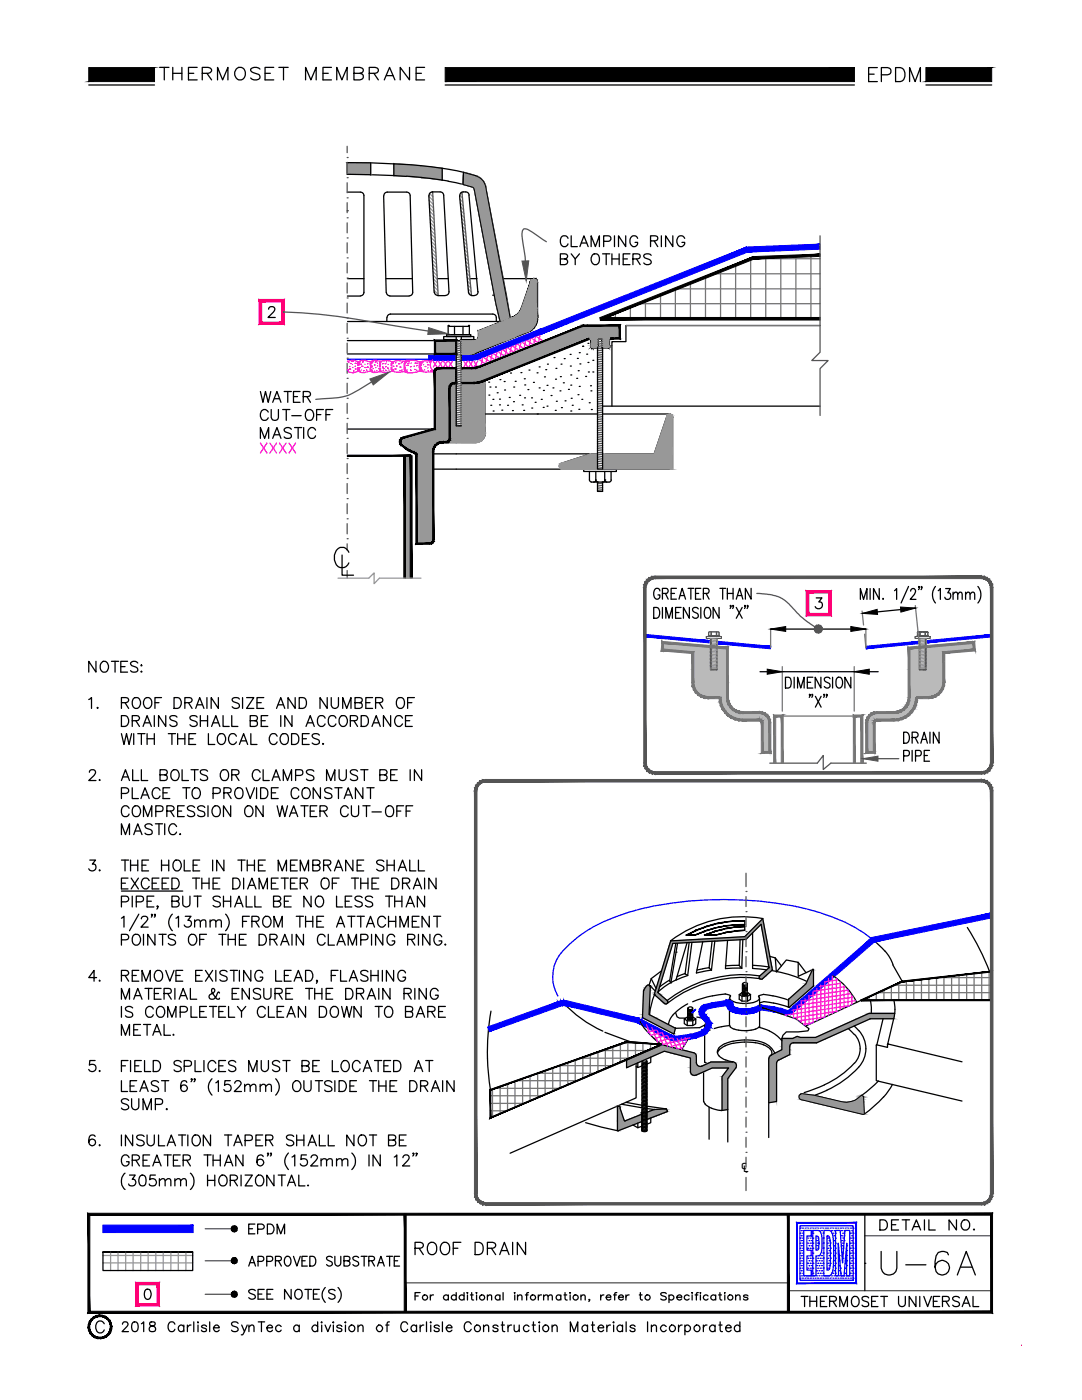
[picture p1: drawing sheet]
<svg xmlns="http://www.w3.org/2000/svg" width="216mm" height="279mm" viewBox="0 0 216 279" stroke-linecap="round" stroke-linejoin="round" font-family="sans-serif">
<defs><g id="words">
<text font-size="8.8" x="174.6" y="255.8">U-6A</text>
<text font-size="6.2" x="172.2" y="17.6">EPDM</text>
<g font-size="5.7">
<text x="30.7" y="17.3">THERMOSET MEMBRANE</text>
<text x="81.5" y="251.5">ROOF DRAIN</text>
</g>
<text font-size="5.3" fill="#f0f" x="50.8" y="91.7">XXXX</text>
<text font-size="5.3" x="158.7" y="262.1">THERMOSET UNIVERSAL</text>
<g font-size="4.9">
<text x="48.3" y="247.3">EPDM</text>
<text x="174.3" y="246.6">DETAIL NO.</text>
</g>
<text font-size="3.4" x="147.8" y="233.9">℄</text>
</g></defs>
<!-- layer: DETAIL -->
<g fill="none" stroke="#000" stroke-width=".25">
<path d="M69.3 32.5h4.7l7.3 .3 4.5 .5 4 .5M69.3 32.5h.1M69.3 32.4v2.3M69.3 34.8l11.8 .4M69.3 38.3h2.6M71.9 38.3a.7 .7 0 0 1 .7 .8v19.2a.7 .7 0 0 1-.7 .7M74 32.5v2.4M76.6 39.1l.5 19.3M78.6 32.7v2.4M81.1 35.2l7.1 .7M81.1 38.3l-4 .1-.3 .2-.2 .5M81.1 38.3a.7 .7 0 0 1 .7 .7"/>
<path d="M81.8 39.1l.6 19.2-.2 .5-.5 .2M85.6 39.1l1.1 19.2a.7 .7 0 0 0 .7 .7M87.8 38.3h-1.7l-.4 .4-.1 .3M87.8 38.3a.7 .7 0 0 1 .7 .7l1.1 19.2-.2 .5-.5 .3M88.2 33.6v2.4M88.2 35.9l1.2 .2M89.4 36.2l4.5 1a.69 .69 0 0 1 .7 .5M89.8 33.8l5.2 1.3M91.7 39.1l1.8 19.3M92.9 38.3l-.8 .1-.3 .3v.4M92.9 38.3a.7 .7 0 0 1 .7 .6M93.6 38.9l1.7 19.3"/>
<path d="M94.6 37.8l4.3 22.8 .9 3.6M95 35a2.94 2.94 0 0 1 1.9 2.3l4.9 26.3-2 .7M69.3 42.1h.1M69.3 59.1h2.6M69.4 55.6h3.2M77 55.6h5.3M77.1 58.4a.7 .7 0 0 0 .7 .6M77.8 59.1h3.8M87.3 55.6h2.2M87.3 59h1.6M93.5 58.3a.7 .7 0 0 0 .7 .7M93.8 55.6h1.4"/>
<path d="M94.2 59h.5M95.4 58.2l-.2 .5-.5 .3M98.3 58.9h.1M100.5 55.6h6.1M69.3 70.6h21.7M69.4 64.2h30.1M77.2 63.4v.7M77.2 63.4a.7 .7 0 0 1 .7-.7h20.4a.7 .7 0 0 1 .7 .7v.7M86.8 68v2.6M89.1 66.8h4.9v.4h-4.9zM89.6 65l-.1-.1-.1 .1v1.8h4.3v-1.7M90.7 65.1v1.7"/>
<path d="M91 67.8h-2.5v-.6h2.5v17.8h1v-14.4M92 67.8h2.5v-.6h-2.5v.8h-22.7M92.4 65.1v1.7M93.7 65l-.1-.1-.1 .2h-3.9M96.8 75.8v10.5M97.5 76.3h.1M97.6 78.9h.1M97.8 77.2h.1M98.4 79.7h.1M98.9 77.2h.1M99.2 78.4h.1M99.7 79.7h.1"/>
<path d="M99.8 75.8h.1M100.6 76.1h.1M100.7 77.8h.1M101.6 79.3h.1M101.9 74.5h.1M102.5 77.2h.1M102.8 76.1h.1M103.7 78.9h.1M103.9 74.4h.1M104.6 75.6h.1M104.7 79.4h.1M104.7 76.8h.1"/>
<path d="M105.3 77.8h.1M105.6 73.9h.1M106.1 79.4h.1M106.4 76.3h.1M107.2 74.4h.1M107.6 77.4h.1M107.6 73.2h.1M108 79.7h.1M108.4 77.9h.1M108.6 75.2h.1M108.9 73.8h.1M109.1 76.9h.1"/>
<path d="M109.2 72.7h.1M110 78.9h.1M110.3 77.4h.1M110.5 71.4h.1M110.8 75.7h.1M110.9 73.5h.1M111.7 78h.1M111.8 75.2h.1M111.9 72.7h.1M112.4 76.4h.1M112.6 71.6h.1M112.7 80h.1"/>
<path d="M113.4 77.7h.1M113.8 70.7h.1M113.8 73.1h.1M113.9 76.9h.1M113.9 74.8h.1M114 79.5h.1M115.1 75.5h.1M115.2 71.5h.1M115.3 78.8h.1M115.4 74h.1M115.6 77.1h.1M115.6 70.4h.1"/>
<path d="M115.7 72.6h.1M116.1 79.7h.1M116.3 69.1h.1M116.4 65l-21.4 8.5M116.9 75.1h.1M117.1 70.7h.1M117.3 72.3h.1M117.3 68.5h.1M117.4 74.2h.1M117.5 67.6l-22 8.8M117.8 77h.1M117.9 78h.1"/>
<path d="M118.3 74.2h.1M118.3 71.9h.1M119.2 69.4v24.2h-32.7M120.2 69.4v24.2h14v-10.3M122.8 67.5h.1M163.6 65h-38.7v3.2h-2.8v12.9M69.3 85.6h17.5M86.5 90.6h32.7M88 88.3h6.8M96.9 86.3a2.01 2.01 0 0 1-2 2M96.9 82.6h22.3M97.9 80.9h.1"/>
<path d="M98.4 82h.1M99.7 80.8h.1M100.1 81.9h.1M101.3 80.9h.1M102.2 81.9h.1M102.5 80.2h.1M104.2 80.8h.1M104.5 81.9h.1M106.1 81.4h.1M106.8 80.3h.1M107.2 82.6h.1M108.4 81.3h.1"/>
<path d="M109.1 81.1h.1M110.8 81.9h.1M111 80.1h.1M112 81.4h.1M113.9 82h.1M114.2 80.9h.1M115.5 81.7h.1M117.6 80.4h.1M117.6 94.1v1.7l.1 .2 .4 .2M117.8 90.6l-5.6 1.8a.61 .61 0 0 0-.6 .6 .61 .61 0 0 0 .6 .6M118 81.7h.1M118.9 94.1v1.7l.2 .4h.2"/>
<path d="M118.9 95.8l-.2 .3-.7 .1M119.2 96.2h1v1.9h-1zM120.2 82.6h13.4l.4 .2 .3 .5M120.3 81.1h43.3M120.7 95.8h.1M120.7 95.8v.2l.4 .2M120.7 94.1v1.7M120.7 95.8l-.1 .3-.3 .1M121.9 94.1v1.7M122 95.8l-.2 .3-.7 .1M133.2 82.8l-2.7 7.8h-10.3M133.7 82.6l-.5 .2"/>
<path d="M112.3 200a24.6 24.6 0 0 0 8 5.8M128.4 197.7l-.2 5.4M129.6 196.7l1.1 1.1M129.7 196.8l-.3-.2a1.52 1.52 0 0 0-.9 1.1M129.7 196.7l.1 .1M129.8 196.9v-.1l-.1 .1M129.8 196.8l-.3 5.6M129.9 195.3l1 2M130.6 198.4l-.7 2.3-.3 1.7M130.7 198.4l-.1 .1M131.3 198.1l1.8 1.6a.39 .39 0 0 1 .1 .5 .39 .39 0 0 1-.6 .1l-2-1.8M132 193.7l-2.1 1.6-.4 1.3"/>
<path d="M133.6 195.7l.3 .5M133.6 195.6l-2 1.4M133.8 187.8l-3.2 10.6M134.8 188.3l-1.2 7.5M134.9 190h.1M135.2 188.3l-1.3 7.8M136.6 194.3l.6 .4M136.7 194.3l-1.6 .6M137.1 188.2l-2.2 7.4M137.2 194.7l-.9 .3a11.5 11.5 0 0 0-5 3.1M137.5 188.1l-.8 6.2M138.1 188.1l-.9 6.6"/>
<path d="M140.2 187.9l-1.2 6.3M140.3 193.9l-1.3 .3M141.5 193.1l-2.4 .5M142 193.6l-1.7 .3M142.1 187.9l-.6 5.3 .5 .4M142.6 187.8l-.6 5.8M144.7 198.4l.7 .1a.32 .32 0 0 1 .3 .2 .32 .32 0 0 1-.1 .4 1.41 1.41 0 0 0 1.4 1l2.1 .2 1.3-.2a1.04 1.04 0 0 0 1.1-1l-.1-.2a.24 .24 0 0 1 .1-.3 .24 .24 0 0 1 .2 0l.7-.2 1.5 .3 3.4 .9M144.7 198.4l-3.7 .6-2.8 .9M145.2 187.7l-.4 5.6 3.2-.1M145.6 199.2v5.4M147.5 198.5v.9l.6 .4h1.1l.5-.3v-1M147.5 192.6l-2.8 .1"/>
<path d="M147.7 187.5l-.2 5.2M148.1 198.8v1M148.1 198.5l.1 .1M148.1 198.5h.1M148.1 198.1l-.6 .4 .6 .3h1.1l.6-.3-.7-.4M148.1 196.4v2.2M148.2 197.3h.9M148.2 196.8h.9M148.2 197.7h.9M148.2 198.2h.9M148.2 196.6h.9M148.2 197.6h.9"/>
<path d="M148.2 197.1h.9M148.2 198.5h.9M148.2 198h.9M148.2 198.3h.9M148.2 197.9h.9M148.2 197.4h.9M148.2 196.9h.9M148.2 187.5l-.2 5.7-.5-.6M148.2 196.2l.2-.1a.55 .55 0 0 1 .8 .2 .57 .57 0 0 1-1 .1zM148.6 183.8v.7M148.6 184.9v.8M149.1 196.4v2.2"/>
<path d="M149.2 198.8v1M149.2 198.5l-.5 .2-.5-.1M149.2 198.5h.1M150.2 186.2v7.1M150.2 193.3l2.8 .3M150.2 192.6l3.3 .4M151.6 199.2v5.7M151.6 194.8a24.7 24.7 0 0 0-18.5 4.9M151.7 195.3a24.7 24.7 0 0 0-18.5 4.9M152.2 183.3l1.9 10.3M152.2 183.3l-3.6 3.6-14.8 .9M152.2 183.3a23.6 23.6 0 0 0-18.4 4.5"/>
<path d="M152.5 199.9l-.9 .2M152.5 199.9l2.4 .4 2.5 .7M153.4 193.1l-1.5-8.6-3 3-14.6 .8-3 9.7M153.5 193.1l-1.9 1.7-.1 .3a.43 .43 0 0 0 .6 .3l2-1.8M153.6 190.9l1.1 .3 .2 2.8 2-2.4 2.4 .5v2.7l2.8-1.3-1.3 2.9-3.4 3M154 193.7l1 .2M154.7 191.2l1.2 1.6M155 193.9a23.9 23.9 0 0 1 6.1 2M157.4 199.4l-.1 1.5 .2 .1M159.3 192.1l1.5 2M162.1 193.5l.2 .1v3.2M162.3 196.8l-4.8 4.2"/>
<path d="M166.1 194.6a13.9 13.9 0 0 1 4.8 5.4M172 199.6h25.9M173.7 199.6l.2 1.5-.1 1.1M174.1 187.5l.4 .3a11.4 11.4 0 0 1 3.7 4.7M178.2 192.6l1.9 3.3-19.4 8.9M178.3 199.6l.2 .7a7.6 7.6 0 0 1-.2 3M193 185.1a49.8 49.8 0 0 1 4.5 8.8M197.9 193.9l-17.8 2M98 201.8a46.9 46.9 0 0 0-.1 15.7M112.3 200.1h.1M120.7 206l5 1.9M124.9 220l3.3 .6"/>
<path d="M125 211.6l-27.2 11.5M126.9 212.3v6.8l-25.1 11.1M127.3 212.1v.9l-.4-.1M127.6 203.8h.1M128.1 220l.1 .1M128.1 219.7l.1 .1M128.1 219.4l.1 .1M128.1 219.1l.1 .2M128.1 218.9l.1 .1M128.1 218.6h.1M128.1 218.3v.1M128.1 218.1h.1"/>
<path d="M128.1 217.8h.1M128.1 217.5l.1 .1M128.1 217.2v.1M128.1 217l.1 .1M128.1 216.7l.1 .1M128.1 216.4l.1 .1M128.1 216.2l.1 .1M128.1 215.9l.1 .1M128.1 215.6l.1 .1M128.1 215.4l.1 .1M128.1 215.1l.1 .1M128.1 214.8l.1 .1"/>
<path d="M128.1 214.5l.1 .1M128.1 214.3l.1 .1M128.1 214h.1M128.1 213.7l.1 .1M128.1 213.5l.1 .1M128.1 213.2l.1 .1M128.1 212.9l.1 .1M128.1 212.6l.1 .1M128.1 212.4l.1 .1M128.1 212.1l.1 .1M128.1 211.8l.1 .1M128.1 218.7h.1"/>
<path d="M128.1 218.4h.1M128.1 218.1l.1 .1M128.1 217.8l.1 .1M128.1 217.3h.1M128.1 214.1h.1M128.2 212.7l-.9 .3M128.2 203l6.2 3.3 .1-.1M128.2 219.5l.2 .1M128.2 219.3h.8M128.2 219h.2M128.2 218.7l.2 .1M128.2 218.5h.8"/>
<path d="M128.2 218.2h.2M128.2 217.6l.2 .1M128.2 217.4h.8M128.2 217.1h.2M128.2 216.8l.2 .1M128.2 216.6h.8M128.2 216.3h.2M128.2 216h.8M128.2 215.7l.2 .1M128.2 215.5h.2M128.2 215.2h.8M128.2 214.9h.2"/>
<path d="M128.2 214.7h.8M128.2 214.4h.2M128.2 214.1h.8M128.2 213.8h.2M128.2 213.6h.8M128.2 213.3h.2M128.2 213h.8M128.2 212.8h.2M128.2 212.5h.8M128.2 212.2h.8M128.4 219.6h.4M128.4 219h.4"/>
<path d="M128.4 218.8h.4M128.4 218.2h.4M128.4 217.7h.4M128.4 217.1h.4M128.4 216.9h.4M128.4 216.3h.4M128.4 215.8h.4M128.4 215.5h.4M128.4 215h.4M128.4 214.4h.4M128.4 213.9h.4M128.4 213.3h.4"/>
<path d="M128.4 212.8h.4M128.9 219.8h-.7M128.9 219.6h.1M128.9 219.3h.1M128.9 219h.1M128.9 218.7h.1M128.9 218.5h.1M128.9 218.2h.1M128.9 217.9l.2 .2M128.9 217.7h.1M128.9 217.4h.1M128.9 217.1h.1"/>
<path d="M128.9 216.9h.1M128.9 216.6h.1M128.9 216.3h.1M128.9 216h.1M128.9 215.8h.1M128.9 215.5h-.1M128.9 215.2h.1M128.9 214.9l.1 .1M128.9 214.7h.1M128.9 214.4h.1M128.9 214.1h.1M128.9 213.8l.1 .1"/>
<path d="M128.9 213.6h.1M128.9 213.3h.1M128.9 213l.1 .1M128.9 212.7l.1 .1M128.9 212.5h.1M128.9 212.2h.1M128.9 211.9h-.7M128.9 211.7h.1M128.9 219.5l.2 .4M128.9 219.3l.2 .1M128.9 219l.2 .1-.2 .2M128.9 218.7l.2 .1"/>
<path d="M128.9 218.4l.2 .2M128.9 218.2l.2 .1M128.9 217.6l.2 .1M128.9 217.4l.2 .1-.2 .1M128.9 217.1l.2 .2M128.9 216.8l.2 .2-.2 .1M128.9 216.5l.2 .1M128.9 216.3l.2 .1-.2 .1M128.9 216l.2 .2-.2 .1M128.9 215.7l.2 .2-.2 .1M128.9 215.2l.2 .1M128.9 214.9l.2 .2-.2 .1"/>
<path d="M128.9 214.7l.2 .1-.2 .1M128.9 214.4l.2 .1-.2 .1M128.9 214.1l.2 .2-.2 .1M128.9 213.8l.2 .2M128.9 213.6l.2 .1-.2 .1M128.9 213.3l.2 .2-.2 .1M128.9 213l.2 .2-.2 .1M128.9 212.8l.2 .1-.2 .1M128.9 212.5l.2 .1-.2 .1M128.9 212.2l.2 .2-.2 .1M128.9 211.7l.2 .3M129 219.5l-.2 .1"/>
<path d="M129 219h-.2M129 218.7l-.2 .1M129 218.2h-.2M129 217.6l-.2 .1M129 217.1h-.2M129 216.8l-.2 .1M129 216.3h-.2M129 215.7l-.2 .1M129 214.9h-.2M129 214.4h-.2M129 213.8h-.2M129 213.3h-.2"/>
<path d="M129 212.8h-.2M129.1 219.9l-.2 .2M129.1 219.4l-.2 .1M129.1 218.8l-.2 .2M129.1 218.3v.1M129.1 217.7v.1M129.1 216.7l-.2 .1M129.1 215.3l-.2 .2 .2 .1-.2 .1M129.1 212l-.2 .2M129.1 218.7h-.2M129.1 218.4h-.2M129.1 218.1l-.2 .1"/>
<path d="M129.1 217.8l-.9 .1M129.1 217.3h-.2M129.1 214.1h-.2M129.6 202.4v.1M129.6 202.5l5.1 2.7M129.9 211v1l-.9 .4M132 208.5l-6.8-.6-27.4 9.6M134.2 202.6l-.4 .7-.4 1.1M134.7 205.1l.1 .2M134.8 205.3l-.3 .9M134.8 202.1l.3 .8 .5 .3h1.2M136.5 203.4v.9l.6 .4h1.1l.6-.4v-.9"/>
<path d="M137.1 203.7v1M137.2 203.4l.1 .1M137.2 203.3v.1M137.2 203l-.6 .4 .5 .3h1.1l.7-.3-.7-.4M137.2 201.2v2.3M137.2 207.5l-1.2 2M137.2 200.3l-1.6 1.1-1.4 1.2M137.3 202.1h.9M137.3 201.7h.9M137.3 202.6h.9M137.3 203.1h.9M137.3 201.5h.9"/>
<path d="M137.3 202.4h.9M137.3 202h.9M137.3 202.9h.9M137.3 203.2h.9M137.3 202.7h.9M137.3 202.3h.9M137.3 201.8h.9M137.3 203.5l.2 .1M137.3 201.1l.2-.1a.55 .55 0 0 1 .7 .2 .57 .57 0 0 1-.9 0zM137.5 203.5h.4M138.1 203.5l-.2 .1M138.2 201.2v2.2"/>
<path d="M138.2 203.7v1M138.2 203.4l-.1 .1M138.3 203.3l-1 .1M139 210.8a.74 .74 0 0 0-.6-.7l-6.4-1.6-7 3.1v1.5l7.6-3.3 5.2 1.3v2.7a.81 .81 0 0 0 1.1 .8l3.2-1.5h3.3l-1.3 1.8v6.7M139 210.8v1.3a.78 .78 0 0 0 1.1 .7M139 203l.9 .1 .9 .7v.7l-1.2 .6-4.8 .1M140.4 213.9v6M140.4 219.8l.3 .5M140.6 204.6v7.4M140.6 212l.5 .2M141.3 205.8l-.7 .3M141.7 205.6l-.4 .1"/>
<path d="M143.4 209.6l-.2 .5M143.4 209.2a1.25 1.25 0 0 0 .7 2l.7 .4M144.7 208.7l-1.3 .9M144.7 208.3l-1.3 .9M144.8 211.5l1.4 .4M145.6 204.7l-3.1 .6M145.6 204.6l.2 .3M145.7 205a6.4 6.4 0 0 0 5.1 .4M146.1 211.9h-4.2l-1.9 .9M146.2 211.9a.78 .78 0 0 1 .7 .4 .78 .78 0 0 1-.1 .9M146.3 207.8l-1.6 .5M146.3 207.8a10.2 10.2 0 0 1 7 .8l.8 .7 .5 .9"/>
<path d="M146.8 213.2l-1.6 2.1v12.6M150.7 208.1a5.4 5.4 0 0 1 3 1.3M150.8 208.1l-3.2-.1-1.7 .3-1.2 .4M151.4 205l2.1 .7M151.5 205l-.7 .4M151.6 200.5v.3M151.6 204.8l-.1 .1M152.1 201.1l6.7 2.3 2.6 1.9-.2 .4-1.9 .2h-2.4l-.7 .7-.2 .6M152.1 201.2l.9 .2M153.4 211.3v15.7M153.5 205.8l1.4 .8 1.1 1.1M153.7 209.4a1.04 1.04 0 0 1 .2 1.1"/>
<path d="M153.9 210.6l-.4 .4-.1 .3M155 212.2v7.6l-1.6 .3M155.4 211.5l-.4 .4v.3M156.1 207.2l-.1 .1v2.2l-2.2 1.1M157.6 208.9v1.6l-2.2 1.1M158.3 208.1h4.7M158.4 208.1a.78 .78 0 0 0-.8 .8M163 208.1h.1M165 217.6l-2.4 1M169.3 205.3l1.2 1.2M170.4 204.8a5.6 5.6 0 0 1 .3 8.8 19.6 19.6 0 0 1-5.7 4M170.5 212.2a21.9 21.9 0 0 1-10 5.9"/>
<path d="M170.5 206.4a4.3 4.3 0 0 1 0 5.8M173.4 202.3l-10.7 4.7h-3l-.6-.2-.9 .4h-2.1M173.4 202.3h5.1M173.4 202.3h.1M173.6 203.4l-10.6 4.7M174.9 208.6v7.1l17.1 4M174.9 208.6l2.2 .4 .1-.6 14.8 3.5M175.3 215.7l-3.3 2.9M176.2 203.3l-1.2 5.2M176.3 218.9l-2.1 2.1-1.8 1.4M178.1 216.4l-1.8 2.5M178.3 203.3l-1.2 5.2 .2-.1"/>
<path d="M178.3 203.3h-4.7M116.9 224.1l6.3 1.6M123.1 220.8h.3M123.2 225.6l.2 .1M123.7 221.1l.9 2.5M123.7 221.1v-.2l-.2-.1-.3 .2v4.6M124 220.4l4.2 .7M124.6 223.6l.1 .1M126.3 224.5l1 .6M127.3 224.1v1l.9-.4M128.1 225.6l.1 .2M128.1 225.4l.1 .1"/>
<path d="M128.1 225.1h.1M128.1 224.8l.1 .2M128.1 224.6l.1 .1M128.1 224.3l.1 .1M128.1 224l.1 .2M128.1 223.7l.1 .2M128.1 223.5l.1 .1M128.1 223.2l.1 .2M128.1 222.9l.1 .2M128.1 222.7l.1 .1M128.1 222.4l.1 .1M128.1 222.1l.1 .2"/>
<path d="M128.1 221.8v.1M128.1 221.6l.1 .1M128.1 221.3l.1 .2M128.1 221l.1 .2M128.1 220.8l.1 .1M128.1 220.5l.1 .1M128.1 220.2l.1 .2M128.1 225.2l.1 .1M128.1 221.9l.1 .1M128.1 222.3h.1M128.1 221.9l-.2 .2 .3 .2M128.2 222.4l-.1 3.3"/>
<path d="M128.2 223.8l-4.8 1.9M128.2 222.3l-3.5 1.4M128.2 225.5h.2M128.2 225.2l.2 .1M128.2 224.9l.2 .1M128.2 224.7h.2M128.2 224.4h.8M128.2 224.1l.2 .1M128.2 223.9h.8M128.2 223.6h.2M128.2 223.3h.8M128.2 223.1h.8"/>
<path d="M128.2 222.8h.8M128.2 222.5l.2 .1M128.2 222.2h.8M128.2 222h.8M128.2 221.7l.2 .1M128.2 221.4h.8M128.2 221.2h.8M128.2 220.9h.8M128.2 220.6h.8M128.2 220.3h.8M128.2 220.1h.2M128.4 225.6h.4"/>
<path d="M128.4 225.3h.4M128.4 225h.4M128.4 224.8h.4M128.4 224.2h.4M128.4 223.7h.4M128.4 222.6h.4M128.4 221.8h.4M128.4 220.1h.4M128.9 225.5h.1M128.9 225.2l-.1 .1M128.9 225h.1M128.9 224.7h.1"/>
<path d="M128.9 224.4h.1M128.9 224.2h.1M128.9 223.9h.1M128.9 223.6h.1M128.9 223.3h.1M128.9 223.1h.1M128.9 222.8h.1M128.9 222.5h.1M128.9 222.3h.1M128.9 222h.1M128.9 221.7l-.1 .1M128.9 221.5h.1"/>
<path d="M128.9 221.2h.1M128.9 220.9h.1M128.9 220.6h.1M128.9 220.4h.1M128.9 220.1h.1M128.9 225.5l.2 .1-.1 .2h-.8M128.9 225l.2 .1M128.9 224.7l.2 .1-.2 .2M128.9 224.5l.2 .1-.2 .1M128.9 224.2l.2 .1-.2 .1M128.9 223.9l.2 .1-.2 .2M128.9 223.6l.2 .1-.2 .2"/>
<path d="M128.9 223.4h.2M128.9 223.1h.2M128.9 222.8l.2 .1-.2 .2M128.9 222.6l.2 .1-.2 .1M128.9 222.3l.2 .1-.2 .1M128.9 222l.2 .1-.2 .2M128.9 221.5l.2 .1-.2 .1 .2 .2M128.9 221.2l.2 .1-.2 .2M128.9 220.9l.2 .1-.2 .2M128.9 220.6l.2 .1M128.9 220.4l.2 .1-.2 .1M128.9 220.1l.2 .1-.2 .2"/>
<path d="M129 225.5h-.2M129 224.9l-.2 .1M129 224.7h-.2M129 224.1l-.2 .1M129 223.6h-.2M129 222.5l-.2 .1M129 220.1h-.2M129 220.8l3.9 .5M129 221.2l1.5 .2M129.1 223.4l-.2 .2M129.1 223.2l-.2 .2M129.1 220.7l-.2 .2"/>
<path d="M129.1 225.2l-.2 .3M129.9 223.1v1l-.9 .3M130.5 221.4l-1.6 .6M130.5 221.4h.1M132.9 221.3l-2.4 .1M132.9 221.3l.3 .4M133.1 221.9l-4.1 1.5M133.2 221.7l-.1 .1M140.7 220.3a5.4 5.4 0 0 0 2.9 1.3M141.5 221v6.4M145.2 221.4l-1.5 .2"/>
</g>
<!-- layer: LINE52 -->
<g fill="#989898" stroke="#989898" stroke-width=".2">
<path d="M158.6 207l.5-.2 .6 .2z"/>
<path d="M153.4 212.2h1.6v7.6z"/>
<path d="M129.2 196.6h.3z"/>
<path d="M132.3 205.3h2.5z"/>
<path d="M152.2 183.3l.2 1.2h-1.3z"/>
<path d="M151.6 195.4h.5z"/>
<path d="M151.8 195.4h.1z"/>
<path d="M130.6 198.5h1.2z"/>
<path d="M128 222.4h.2z"/>
<path d="M126.6 223h1.5z"/>
<path d="M123.2 225.7h.2z"/>
<path d="M132.8 221.3h.1z"/>
<path d="M132.4 221.3h.6z"/>
<path d="M129.8 221.7h3.4z"/>
<path d="M129.7 221.8h3.5z"/>
<path d="M129.6 221.8h3.6z"/>
<path d="M129 222h.1z"/>
<path d="M128.9 223.4h.3z"/>
<path d="M157.4 199.4h1.9z"/>
<path d="M157.4 201h.1z"/>
<path d="M129 209.8l3-1.3 5.2 1.3z"/>
<path d="M140 212.8h6.9z"/>
<path d="M138.4 214.6h.3z"/>
<path d="M144.1 215.3h1.1v6.1z"/>
<path d="M159.8 218.3h.9z"/>
<path d="M171.8 218.6h.2z"/>
<path d="M171.8 218.7h.3z"/>
<path d="M162 220h10.4l.1 2.4z"/>
<path d="M173.4 202.3h5.1zM173.4 202.3h5.1zM173.4 202.3h5.1zM173.4 202.3h5.1z"/>
<path d="M173.4 202.3h5.1zM173.4 202.3h5.1z"/>
<path d="M173.4 202.3l4.9 1 .2-1zM171 203.3l2.4-1 4.9 1z"/>
<path d="M165.4 207l8.2-3.7h-2.6zM162.7 207l8.3-3.7-5.6 3.7z"/>
<path d="M158.6 207l6.3 .2 .5-.2zM158.2 207.2l.4-.2 6.3 .2z"/>
<path d="M156.1 207.2h8.8zM156.1 207.2h8.8zM156.1 207.2h8.8zM156.1 207.2h8.8z"/>
<path d="M156.1 207.2h8.8zM156.1 207.2h8.8zM156.1 207.2h8.8zM156.1 207.2h8.8z"/>
<path d="M156.1 207.2h8.8zM156.1 207.2l8.7 .1z"/>
<path d="M156.1 207.3h8.7zM156 207.3h8.8z"/>
<path d="M156 207.3h8.7zM156 207.3h8.8z"/>
<path d="M156 207.3h8.7zM156 207.3h8.7z"/>
<path d="M156 207.3h8.7zM156 207.3h8.7z"/>
<path d="M156 207.3l7 .8 1.7-.8zM156 207.3l7 .8h-7z"/>
<path d="M156 208.1h7zM156 208.1h7zM156 208.1h7zM156 208.1h7zM156 208.1h7zM156 208.1h7z"/>
<path d="M156 208.1h2.3zM156 208.1h2.2z"/>
<path d="M156 208.1h2.2zM156 208.1l2.1 .1z"/>
<path d="M156 208.2h2.1zM156 208.2h2z"/>
<path d="M156 208.2h2zM156 208.2l1.8 .1z"/>
<path d="M156 208.3h1.8zM156 208.3l1.7 .1z"/>
<path d="M156 208.4l1.7 .1v-.1zM156 208.4l1.7 .1h-1.7z"/>
<path d="M156 208.5h1.7zM156 208.5l1.6 .1z"/>
<path d="M156 208.6l1.6 .2v-.2zM156 208.6l1.6 .2h-1.6z"/>
<path d="M156 208.8l1.6 .1v-.1zM156 208.8l1.6 .1h-1.6z"/>
<path d="M156 208.9l1.6 .6v-.6zM156 208.9l1.6 .6h-1.6z"/>
<path d="M156 209.5l1.6 1v-1zM154.1 210.5l1.9-1 1.6 1z"/>
<path d="M154.1 210.5l3.2 .1 .3-.1zM153.8 210.6l.3-.1 3.2 .1z"/>
<path d="M153.8 210.6h3.5zM153.8 210.6l3.4 .1h-3.5z"/>
<path d="M153.7 210.7h3.5zM153.6 210.8h3.3z"/>
<path d="M153.6 210.8l3.1 .1 .2-.1zM153.6 210.8l3.1 .1h-3.2z"/>
<path d="M153.5 210.9l3 .1 .2-.1zM153.5 210.9l3 .1h-3z"/>
<path d="M153.5 211l2.7 .1 .3-.1zM153.5 211l2.7 .1h-2.8z"/>
<path d="M153.4 211.1l2.5 .2 .3-.2zM153.4 211.1l2.5 .2h-2.5z"/>
<path d="M153.4 211.3l2 .3 .5-.3zM153.4 211.3l2 .3h-2z"/>
<path d="M153.4 211.6h2zM153.4 211.6l1.9 .1z"/>
<path d="M153.4 211.7h1.9zM153.4 211.7h1.8z"/>
<path d="M153.4 211.7l1.7 .2 .1-.2zM153.4 211.7l1.7 .2h-1.7z"/>
<path d="M153.4 211.9l1.6 .1 .1-.1zM153.4 211.9l1.6 .1h-1.6z"/>
<path d="M153.4 212l1.6 .1v-.1zM153.4 212l1.6 .1h-1.6z"/>
<path d="M153.4 212.1l1.6 .1v-.1zM153.4 212.1l1.6 .1h-1.6z"/>
<path d="M153.4 212.2v7.6h1.6zM153.4 219.8h1.6l-1.6 .3z"/>
<path d="M129.2 196.6l.4 .1zM129.2 196.6l.4 .1z"/>
<path d="M129.1 196.7h.5zM129.1 196.7h.5z"/>
<path d="M129.1 196.7l.6 .1zM129.1 196.7l.6 .1zM129 196.8h.7zM129 196.8h.7z"/>
<path d="M129 196.8h.7zM129 196.8h.7z"/>
<path d="M129 196.8h.7zM129 196.8h.7z"/>
<path d="M129 196.8h.8zM129 196.8h.8z"/>
<path d="M129 196.8h.8zM129 196.8h.8zM129 196.8h.8zM129 196.8h.8z"/>
<path d="M129 196.8l.7 .4 .1-.4zM129 196.8l.7 .4h-1z"/>
<path d="M128.7 197.2l1 .4v-.4zM128.7 197.2l1 .4h-1.2z"/>
<path d="M128.5 197.6l1.2 .1zM128.5 197.6l1.2 .1zM128.5 197.7h1.2zM128.5 197.7h1.2z"/>
<path d="M128.5 197.7h1.2zM128.5 197.7h1.2z"/>
<path d="M128.4 197.7l1.1 4.7 .2-4.7zM128.4 197.7l1.1 4.7h-1.3zM128.2 202.4h1.3zM128.2 202.4h1.3z"/>
<path d="M128.2 202.4l1.3 .1zM128.2 202.4l1.3 .1z"/>
<path d="M128.2 202.5h1.4zM128.2 202.5h1.4z"/>
<path d="M128.2 202.5h1.4zM128.2 202.5h1.4zM128.2 202.5h1.4zM128.2 202.5h1.4z"/>
<path d="M128.2 202.5h1.4zM128.2 202.5h1.4z"/>
<path d="M128.2 202.5l2.4 .6-1-.6zM128.2 202.5l2.4 .6h-2.4z"/>
<path d="M128.2 203.1h2.5zM128.2 203.1h2.5z"/>
<path d="M128.2 203.1h2.5zM128.2 203.1h2.5z"/>
<path d="M128.2 203.1h2.5zM128.2 203.1h2.5zM128.2 203.1h2.5zM128.2 203.1h2.5z"/>
<path d="M128.2 203.1h2.6zM128.2 203.1h2.6z"/>
<path d="M128.2 203.1h2.6zM128.2 203.1h2.6z"/>
<path d="M128.3 203.1l6.4 2.1-3.9-2.1zM128.3 203.1l6.4 2.1h-2.5zM132.2 205.2h2.5zM132.2 205.2h2.5z"/>
<path d="M132.2 205.2h2.5zM132.2 205.2h2.5z"/>
<path d="M132.2 205.2h2.6zM132.2 205.2h2.6zM132.3 205.2h2.5zM132.3 205.2h2.5z"/>
<path d="M132.3 205.2l2.5 .1zM132.3 205.2l2.5 .1zM132.3 205.3h2.5z"/>
<path d="M132.3 205.3h2.5zM132.3 205.3h2.5z"/>
<path d="M132.4 205.3l2.1 .9 .3-.9zM132.4 205.3l2.1 .9h-.2z"/>
<path d="M134.3 206.2l.2 .1zM134.3 206.2l.2 .1zM134.3 206.3h.2zM134.3 206.3h.2z"/>
<path d="M134.3 206.3h.2zM134.3 206.3h.2z"/>
<path d="M134.3 206.3h.2zM134.3 206.3h.2z"/>
<path d="M151.1 184.5l-1.7 2.4 2.5-2.4zM148.6 186.9l2.5-2.4-1.7 2.4z"/>
<path d="M148.6 186.9l.3 .6 .5-.6zM139.3 187.5l9.3-.6 .3 .6z"/>
<path d="M139.3 187.5l4 .3 5.6-.3zM133.8 187.8l5.5-.3 4 .3z"/>
<path d="M133.8 187.8l.5 .5 9-.5zM133.8 187.8l.5 .5h-.6z"/>
<path d="M151.9 184.5l2.1 8.6-1.6-8.6zM151.9 184.5l2.1 8.6h-.6z"/>
<path d="M153.4 193.1h.6zM153.4 193.1h.6zM153.4 193.1h.6z"/>
<path d="M153.5 193.1h.5zM153.4 193.1h.6zM153.4 193.1h.6z"/>
<path d="M153.4 193.1l.6 .1zM153.4 193.1l.6 .1zM153.4 193.2h.6zM153.4 193.2h.6zM153.4 193.2h.6zM153.4 193.2h.6z"/>
<path d="M153.4 193.2l.7 .3-.1-.3zM153 193.5l.4-.3 .7 .3z"/>
<path d="M153 193.5l1.1 .1zM153 193.5l1.1 .1zM153 193.6h1.1zM153 193.6h1.1z"/>
<path d="M153 193.6h1.1zM152.9 193.6h1.2z"/>
<path d="M152.9 193.6h1.2zM152.9 193.6h1.2zM152.9 193.6h1.2z"/>
<path d="M152.9 193.6h1.2zM152.9 193.6h1.2zM152.9 193.6h1.2z"/>
<path d="M152.9 193.6l-.1 1.2 1.3-1.2zM151.6 194.8l1.3-1.2-.1 1.2z"/>
<path d="M151.6 194.8h1.2zM151.6 194.8h1.1z"/>
<path d="M151.6 194.8h1.1zM151.6 194.8l1.1 .1z"/>
<path d="M151.5 194.9h1.2zM151.5 194.9h1.1z"/>
<path d="M151.5 194.9h1.1zM151.5 194.9l1 .1z"/>
<path d="M151.5 195h1zM151.5 195l.9 .1z"/>
<path d="M151.5 195.1h.9zM151.5 195.1l.8 .1z"/>
<path d="M151.5 195.2h.8zM151.5 195.2h.7z"/>
<path d="M151.5 195.2h.7zM151.5 195.2l.7 .1z"/>
<path d="M151.6 195.3h.6zM151.6 195.3l.5 .1zM151.6 195.4h.5z"/>
<path d="M151.7 195.4h.4zM151.7 195.4h.4z"/>
<path d="M151.7 195.4h.3zM151.7 195.4h.4z"/>
<path d="M151.7 195.4h.3zM151.7 195.4h.3z"/>
<path d="M151.7 195.4h.3zM151.7 195.4h.2z"/>
<path d="M133.7 188.3l-2.4 9.7 3-9.7zM133.7 188.3l-2.4 9.7h-.6zM130.7 198h.6zM130.7 198h.6zM130.7 198h.6zM130.7 198h.6z"/>
<path d="M130.7 198l.6 .1zM130.7 198l.6 .1zM130.7 198.1h.6zM130.7 198.1h.6z"/>
<path d="M130.7 198.1h.6zM130.7 198.1h.6z"/>
<path d="M130.7 198.1h.6zM130.7 198.1h.6z"/>
<path d="M130.7 198.1l1 .3-.4-.3zM130.7 198.1l1 .3h-1.1zM130.6 198.4h1.1zM130.6 198.4h1.1z"/>
<path d="M130.6 198.4h1.1zM130.6 198.4h1.1zM130.6 198.4h1.1zM130.6 198.4h1.1z"/>
<path d="M130.6 198.4l1.2 .1zM130.6 198.4l1.2 .1zM130.6 198.5h1.2z"/>
<path d="M130.6 198.5h1.2zM130.6 198.5h1.2z"/>
<path d="M130.6 198.5l2.5 1.2-1.3-1.2zM130.6 198.5l2.5 1.2h-1.2z"/>
<path d="M131.9 199.7l1.3 .1zM131.9 199.7l1.3 .1z"/>
<path d="M132 199.8h1.2zM132 199.8h1.2z"/>
<path d="M132.1 199.8l1.1 .1zM132.1 199.8l1.1 .1z"/>
<path d="M132.1 199.9h1.1zM132.1 199.9h1.1z"/>
<path d="M132.2 199.9l1 .1zM132.2 199.9l1 .1z"/>
<path d="M132.3 200l.9 .1zM132.3 200l.9 .1z"/>
<path d="M132.4 200.1h.8zM132.4 200.1h.8z"/>
<path d="M132.5 200.1h.7zM132.5 200.1l.7 .1z"/>
<path d="M132.5 200.2h.7zM132.5 200.2l.6 .1zM132.6 200.3h.5zM132.6 200.3h.5z"/>
<path d="M132.6 200.3h.5zM132.6 200.3h.5zM132.6 200.3h.5zM132.6 200.3h.5z"/>
<path d="M132.6 200.3h.5zM132.6 200.3h.4zM132.7 200.3h.3zM132.7 200.3h.3z"/>
<path d="M132.7 200.3h.3zM132.7 200.3h.2z"/>
<path d="M132.8 200.3h.1zM132.8 200.3h.1zM132.8 200.3h.1z"/>
<path d="M123.4 220.8h.1zM123.4 220.8h.1z"/>
<path d="M123.4 220.8h.1zM123.4 220.8h.1z"/>
<path d="M123.4 220.8h.2zM123.3 220.8h.3z"/>
<path d="M123.3 220.8h.3zM123.3 220.8h.3z"/>
<path d="M123.3 220.8l.3 .1zM123.3 220.8l.3 .1zM123.3 220.9h.3zM123.3 220.9h.3z"/>
<path d="M123.3 220.9h.4zM123.2 220.9h.5z"/>
<path d="M123.2 220.9h.5zM123.2 220.9h.5zM123.2 220.9h.5zM123.2 220.9h.5z"/>
<path d="M123.2 220.9l.5 .1zM123.2 220.9l.5 .1z"/>
<path d="M123.2 221h.5zM123.2 221h.5zM123.2 221h.5zM123.2 221h.5z"/>
<path d="M123.2 221l.5 .1zM123.2 221l.5 .1zM123.2 221.1h.5zM123.2 221.1h.5z"/>
<path d="M123.2 221.1h.5zM123.2 221.1h.5zM123.2 221.1h.5zM123.2 221.1h.5z"/>
<path d="M123.2 221.1h.5zM123.2 221.1h.5zM123.2 221.1h.5zM123.2 221.1h.5z"/>
<path d="M128 222.4l.2 .2zM127.6 222.6l.4-.2 .2 .2z"/>
<path d="M127.6 222.6h.6zM127.4 222.7h.7z"/>
<path d="M127.4 222.7h.7zM127.3 222.7h.8zM127.3 222.7h.8zM127.3 222.7h.8z"/>
<path d="M127.3 222.7h.8zM127.3 222.7h.8z"/>
<path d="M127.3 222.7l.9 .2-.1-.2zM126.9 222.9l.4-.2 .9 .2z"/>
<path d="M126.9 222.9h1.3zM126.7 222.9h1.4z"/>
<path d="M126.7 222.9h1.4zM126.6 223h1.5zM126.6 223h1.5z"/>
<path d="M126.6 223h1.5zM126.6 223h1.5z"/>
<path d="M126.6 223l1.6 .1-.1-.1zM126.2 223.1l.4-.1 1.6 .1z"/>
<path d="M126.2 223.1h2zM126 223.2h2.1z"/>
<path d="M126 223.2h2.1zM125.9 223.3h2.2zM125.9 223.3h2.2zM125.9 223.3h2.2z"/>
<path d="M125.9 223.3h2.2zM125.9 223.3h2.2z"/>
<path d="M125.9 223.3l2.3 .1-.1-.1zM125.5 223.4l.4-.1 2.3 .1z"/>
<path d="M125.5 223.4h2.7zM125.3 223.5h2.8z"/>
<path d="M125.3 223.5h2.8zM125.2 223.5h2.9zM125.2 223.5h2.9z"/>
<path d="M125.2 223.5h2.9zM125.2 223.5h2.9zM125.2 223.5h2.9z"/>
<path d="M123.2 221.1l1.4 2.5-.9-2.5zM123.2 221.1l1.4 2.5h-1.4z"/>
<path d="M123.2 223.6l1.4 .1zM123.2 223.6l1.4 .1z"/>
<path d="M125.2 223.5l3 .2-.1-.2zM124.8 223.7l.4-.2 3 .2z"/>
<path d="M123.2 223.7h1.4zM123.2 223.7h1.4zM123.2 223.7h1.4zM123.2 223.7h1.4z"/>
<path d="M123.2 223.7h1.4zM123.2 223.7h1.4z"/>
<path d="M124.8 223.7h3.4zM124.7 223.7h3.5z"/>
<path d="M123.2 223.7h1.4zM123.2 223.7h1.4z"/>
<path d="M124.7 223.7h3.5zM124.7 223.7h3.5zM124.7 223.7h3.5zM124.7 223.7h3.5z"/>
<path d="M123.2 223.7h1.4zM123.2 223.7h1.4z"/>
<path d="M124.7 223.7h3.5zM124.7 223.7h3.5z"/>
<path d="M123.2 223.7h1.5zM123.2 223.7h1.5z"/>
<path d="M123.2 223.7h5zM123.2 223.7l4.9 .1z"/>
<path d="M123.2 223.8h4.9zM123.2 223.8h4.9z"/>
<path d="M123.2 223.8h4.9zM123.2 223.8h4.9zM123.2 223.8h4.9zM123.2 223.8h4.9zM123.2 223.8h4.9zM123.2 223.8h4.9z"/>
<path d="M123.2 223.8l.4 1.8 4.5-1.8zM123.2 223.8l.4 1.8h-.4z"/>
<path d="M123.2 225.6h.3zM123.2 225.6h.4z"/>
<path d="M123.2 225.6h.3zM123.2 225.6h.3z"/>
<path d="M123.2 225.6h.3zM123.2 225.6h.3z"/>
<path d="M123.2 225.6h.2zM123.2 225.6h.3z"/>
<path d="M123.2 225.6h.2zM123.2 225.6l.2 .1zM123.2 225.7h.2z"/>
<path d="M132.8 221.3h.1zM132.6 221.3h.3z"/>
<path d="M132.6 221.3h.4zM132.4 221.3h.6zM132.1 221.3h.9z"/>
<path d="M132.1 221.3l.9 .1zM131.8 221.4h1.2z"/>
<path d="M131.8 221.4h1.2zM130.6 221.4h2.4z"/>
<path d="M130.6 221.4h2.4zM130.6 221.4h2.4zM130.6 221.4h2.4zM130.5 221.4h2.5z"/>
<path d="M130.5 221.4h2.5zM130.5 221.4h2.5zM130.5 221.4h2.5zM130.5 221.4h2.5z"/>
<path d="M130.5 221.4l2.7 .3-.2-.3zM129.8 221.7l.7-.3 2.7 .3zM129.8 221.7h3.4z"/>
<path d="M129.8 221.7h3.4zM129.7 221.7h3.5z"/>
<path d="M129.7 221.7l3.5 .1zM129.7 221.7l3.5 .1zM129.6 221.8h3.6z"/>
<path d="M129.6 221.8h3.6zM129.6 221.8h3.6zM129.6 221.8h3.6z"/>
<path d="M129.6 221.8h3.6zM129.5 221.8h3.7z"/>
<path d="M129.5 221.8h3.7zM129.5 221.8l3.6 .1zM129.5 221.9h3.6zM129.5 221.9h3.6z"/>
<path d="M129.5 221.9l3.2 .1 .4-.1zM129.1 222l.4-.1 3.2 .1z"/>
<path d="M129 222h3.7zM128.9 222h3.8z"/>
<path d="M128.9 222h3.8zM128.9 222h3.8z"/>
<path d="M128.9 222h3.7zM128.9 222h3.8z"/>
<path d="M128.9 222h3.7zM128.9 222l3.7 .1z"/>
<path d="M129 222.1h3.6zM129 222.1h3.5zM129 222.1h3.5zM129 222.1h3.5z"/>
<path d="M129 222.1h3.5zM129 222.1h3.4z"/>
<path d="M129.1 222.1h3.3zM129.1 222.1h3.3z"/>
<path d="M129.1 222.1l3.3 .1zM129.1 222.1l3.3 .1z"/>
<path d="M129.1 222.2h3.2zM129.1 222.2h3.3z"/>
<path d="M129.1 222.2h3.2zM129.1 222.2h3.2z"/>
<path d="M129.1 222.2h3.2zM129.1 222.2h3.2z"/>
<path d="M129.1 222.2h3.2zM129.1 222.2h3.2z"/>
<path d="M129.1 222.2h3.2zM129 222.2h3.2zM129 222.2h3.2zM129 222.2h3.2z"/>
<path d="M129 222.2h3.2zM129 222.2h3.1z"/>
<path d="M129 222.2h3.1zM128.9 222.3h3.1zM128.9 222.3h3.1zM128.9 222.3h3.1z"/>
<path d="M128.9 222.3h3.1zM128.9 222.3h3.1z"/>
<path d="M128.9 222.3h3.1zM128.9 222.3h3z"/>
<path d="M129 222.3h2.9zM129 222.3l2.8 .1z"/>
<path d="M129 222.4h2.8zM129 222.4h2.8z"/>
<path d="M129 222.4h2.8zM129 222.4h2.8z"/>
<path d="M129.1 222.4h2.7zM129.1 222.4h2.6z"/>
<path d="M129.1 222.4h2.6zM129.1 222.4h2.6zM129.1 222.4h2.6zM129.1 222.4h2.6z"/>
<path d="M129.1 222.4h2.6zM129.1 222.4h2.5z"/>
<path d="M129.1 222.4h2.5zM129.1 222.4h2.5z"/>
<path d="M129.1 222.4h2.4zM129.1 222.4h2.5z"/>
<path d="M129.1 222.4h2.4zM129 222.4h2.5z"/>
<path d="M129 222.4h2.5zM129 222.4l2.5 .1z"/>
<path d="M129 222.5h2.5zM129 222.5h2.4z"/>
<path d="M129 222.5h2.4zM128.9 222.5h2.4z"/>
<path d="M128.9 222.5h2.4zM128.9 222.5l2.4 .1zM128.9 222.6h2.4zM128.9 222.6h2.4z"/>
<path d="M128.9 222.6h2.4zM128.9 222.6h2.3z"/>
<path d="M129 222.6h2.2zM129 222.6h2.1z"/>
<path d="M129 222.6l2.1 .1zM129 222.6l2.1 .1z"/>
<path d="M129 222.7h2.1zM129 222.7h2zM129.1 222.7h1.9zM129.1 222.7h1.9z"/>
<path d="M129.1 222.7h1.9zM129.1 222.7h1.9z"/>
<path d="M129.1 222.7h1.9zM129.1 222.7h1.9z"/>
<path d="M129.1 222.7h1.8zM129.1 222.7h1.8zM129.1 222.7h1.8zM129.1 222.7h1.9z"/>
<path d="M129.1 222.7h1.8zM129.1 222.7h1.8z"/>
<path d="M129.1 222.7h1.8zM129 222.7h1.8zM129 222.7h1.8zM129 222.7h1.8z"/>
<path d="M129 222.7h1.8zM129 222.7l1.7 .1z"/>
<path d="M129 222.8h1.7zM128.9 222.8h1.8z"/>
<path d="M128.9 222.8h1.7zM128.9 222.8h1.8z"/>
<path d="M128.9 222.8h1.7zM128.9 222.8h1.7z"/>
<path d="M128.9 222.8h1.7zM128.9 222.8l1.6 .1z"/>
<path d="M129 222.9h1.5zM129 222.9h1.4zM129 222.9h1.4zM129 222.9h1.4z"/>
<path d="M129 222.9h1.4zM129 222.9h1.4z"/>
<path d="M129.1 222.9h1.3zM129.1 222.9l1.2 .1zM129.1 223h1.2zM129.1 223h1.2z"/>
<path d="M129.1 223h1.2zM129.1 223h1.2z"/>
<path d="M129.1 223h1.1zM129.1 223h1.2z"/>
<path d="M129.1 223h1.1zM129.1 223h1.1zM129.1 223h1.1zM129.1 223h1.1z"/>
<path d="M129.1 223h1.1zM129 223h1.1z"/>
<path d="M129 223h1.1zM129 223h1.1z"/>
<path d="M129 223h1.1zM129 223h1z"/>
<path d="M129 223h1zM128.9 223.1h1zM128.9 223.1h1zM128.9 223.1h1z"/>
<path d="M128.9 223.1h1zM128.9 223.1h1z"/>
<path d="M128.9 223.1h1zM128.9 223.1h.9z"/>
<path d="M129 223.1h.8zM129 223.1l.7 .1z"/>
<path d="M129 223.2h.7zM129 223.2h.7z"/>
<path d="M129 223.2h.7zM129 223.2h.7z"/>
<path d="M129.1 223.2h.5zM129.1 223.2h.6z"/>
<path d="M129.1 223.2h.5zM129.1 223.2h.5z"/>
<path d="M129.1 223.2h.5zM129.1 223.2l.5 .1zM129.1 223.3h.5zM129.1 223.3h.5z"/>
<path d="M129.1 223.3h.4zM129.1 223.3h.5z"/>
<path d="M129.1 223.3h.4zM129.1 223.3h.4z"/>
<path d="M129.1 223.3h.4zM129.1 223.3h.4z"/>
<path d="M129 223.3h.4zM129 223.3h.5z"/>
<path d="M129 223.3h.4zM129 223.3h.3z"/>
<path d="M129 223.3h.3zM128.9 223.4h.4z"/>
<path d="M128.9 223.4h.3zM128.9 223.4h.3zM128.9 223.4h.3zM128.9 223.4h.4z"/>
<path d="M128.9 223.4h.2zM129 223.4h.1z"/>
<path d="M162.2 193.5h.1zM162.2 193.5h.1zM162.2 193.5h.1zM162.2 193.5h.1zM162.2 193.5h.1zM162.2 193.5h.1zM162.2 193.5h.1zM162.2 193.5h.1zM162.2 193.5h.1z"/>
<path d="M162.2 193.5h.1zM162.2 193.5h.1z"/>
<path d="M162.1 193.5h.2zM162.1 193.5h.2zM162.1 193.5h.2zM162.1 193.5h.2zM162.1 193.5h.2zM162.1 193.5h.2z"/>
<path d="M162.1 193.5l.2 .1zM162.1 193.5l.2 .1z"/>
<path d="M162.1 193.6l.2 2.8v-2.8zM162.1 193.6l.2 2.8h-1.5z"/>
<path d="M160.8 196.4l1.5 .4v-.4zM160.4 196.8l.4-.4 1.5 .4z"/>
<path d="M160.4 196.8h1.9zM160.4 196.8h1.9zM160.3 196.8h2zM160.3 196.8h2z"/>
<path d="M160.3 196.8h2zM160.3 196.8h2z"/>
<path d="M160.3 196.8h2zM160.3 196.8h2zM160.3 196.8h2zM160.3 196.8h2z"/>
<path d="M160.3 196.8l-1 2.6 3-2.6zM157.4 199.4l2.9-2.6-1 2.6zM157.3 199.4h2z"/>
<path d="M157.3 199.4h2zM157.3 199.4l2 .1zM157.3 199.5h2zM157.3 199.5h2z"/>
<path d="M157.3 199.5h1.9zM157.3 199.5h2z"/>
<path d="M157.3 199.5h1.9zM157.3 199.5h1.9z"/>
<path d="M157.3 199.5l.3 1.4 1.6-1.4zM157.3 199.5l.3 1.4h-.3z"/>
<path d="M157.3 200.9h.2zM157.3 200.9h.3z"/>
<path d="M157.3 200.9l.2 .1zM157.3 200.9l.2 .1z"/>
<path d="M157.3 201h.2zM157.3 201h.2zM157.3 201h.2zM157.3 201h.2z"/>
<path d="M157.3 201h.2zM157.3 201h.2zM157.4 201h.1zM157.4 201h.1z"/>
<path d="M132.6 209.8l5.8 .3-1.2-.3zM132.6 209.8l5.8 .3h-4.7z"/>
<path d="M133.7 210.1l4.8 .1zM133.7 210.1l4.8 .1z"/>
<path d="M133.9 210.2h4.7zM133.9 210.2h4.7z"/>
<path d="M134.2 210.2l4.5 .1-.1-.1zM134.2 210.2l4.5 .1h-4.2z"/>
<path d="M134.5 210.3l4.3 .1zM134.5 210.3l4.3 .1z"/>
<path d="M135 210.4l3.9 .2-.1-.2zM135 210.4l3.9 .2h-3.4z"/>
<path d="M135.5 210.6l3.4 .1v-.1zM135.5 210.6l3.4 .1h-2.9z"/>
<path d="M136 210.7l3 .1-.1-.1zM136 210.7l3 .1h-2.4z"/>
<path d="M136.6 210.8l2.4 .3v-.3zM136.6 210.8l2.4 .3h-1.2z"/>
<path d="M129 209.8l-.4 1.8 4-1.8zM125 211.6l4-1.8-.4 1.8z"/>
<path d="M141.9 211.9h4.4zM141.8 211.9h4.5z"/>
<path d="M141.8 211.9l4.6 .1zM141.7 212h4.7z"/>
<path d="M141.7 212l4.9 .1zM141.6 212.1h5z"/>
<path d="M137.8 211.1l1.2 1v-1zM137.8 211.1l1.2 1h-1.2z"/>
<path d="M141.6 212.1l5.1 .1zM141.4 212.2h5.3z"/>
<path d="M137.8 212.1l1.2 .1v-.1zM137.8 212.1l1.2 .1h-1.2z"/>
<path d="M141.4 212.2h5.4zM141.2 212.2h5.6z"/>
<path d="M137.8 212.2l1.2 .1v-.1zM137.8 212.2l1.2 .1h-1.2z"/>
<path d="M141.2 212.2l5.6 .2v-.2zM140.9 212.4l.3-.2 5.6 .2z"/>
<path d="M137.8 212.3l1.2 .2v-.2zM137.8 212.3l1.2 .2h-1.2z"/>
<path d="M140.9 212.4l6 .1-.1-.1zM140.6 212.5l.3-.1 6 .1z"/>
<path d="M137.8 212.5l1.3 .1-.1-.1zM137.8 212.5l1.3 .1h-1.3z"/>
<path d="M140.6 212.5l6.3 .2v-.2zM140.3 212.7l.3-.2 6.3 .2z"/>
<path d="M137.8 212.6l1.4 .1zM137.8 212.6l1.4 .1z"/>
<path d="M137.8 212.7l1.5 .1zM137.8 212.7l1.5 .1z"/>
<path d="M140.3 212.7l6.6 .1v-.1zM140 212.8l.3-.1 6.6 .1zM140 212.8h6.9z"/>
<path d="M137.8 212.8h1.7zM137.8 212.8h1.7z"/>
<path d="M140 212.8h6.9zM139.9 212.8h7z"/>
<path d="M137.8 212.8h1.8zM137.8 212.8h1.8z"/>
<path d="M139.9 212.8h7zM139.8 212.8h7.1z"/>
<path d="M137.8 212.8h2zM137.8 212.8h2z"/>
<path d="M137.8 212.8l9.1 .1zM137.8 212.8l9.1 .1z"/>
<path d="M137.8 212.9l9 .1 .1-.1zM137.8 212.9l9 .1h-9z"/>
<path d="M125 211.6l.1 1.4 3.5-1.4zM125 211.6l.1 1.4z"/>
<path d="M137.8 213l9 .1zM137.8 213l9 .1z"/>
<path d="M145.4 213.1h1.4zM145.3 213.2h1.5z"/>
<path d="M137.8 213.1l2.6 .8 1.7-.8zM137.8 213.1l2.6 .8h-2.6z"/>
<path d="M137.8 213.9l2.3 .1 .3-.1zM137.8 213.9l2.3 .1h-2.3z"/>
<path d="M137.8 214l2 .2 .3-.2zM137.8 214l2 .2h-2z"/>
<path d="M137.8 214.2l1.7 .1 .3-.1zM137.8 214.2l1.7 .1h-1.6z"/>
<path d="M137.9 214.3l1.4 .1 .2-.1zM137.9 214.3l1.4 .1h-1.3z"/>
<path d="M138 214.4h1.3zM138 214.4l1.1 .1z"/>
<path d="M138.1 214.5h1zM138.1 214.5l.8 .1z"/>
<path d="M138.2 214.6h.7zM138.2 214.6h.7z"/>
<path d="M138.2 214.6h.7zM138.2 214.6h.6z"/>
<path d="M138.3 214.6h.5zM138.3 214.6h.4z"/>
<path d="M138.4 214.7h.2zM138.4 214.6l.2 .1z"/>
<path d="M145.3 213.2l.2 1.7 1.3-1.7zM145.3 213.2l.2 1.7h-1.4z"/>
<path d="M144.1 214.9l1.1 .4 .3-.4zM144.1 214.9l1.1 .4h-1.1z"/>
<path d="M144.1 215.3v6.1h1.1zM144.1 221.4h1.1l-1.1 .2z"/>
<path d="M159.8 218.3l2.1 .2zM159.6 218.5l.2-.2 2.1 .2z"/>
<path d="M159.6 218.5l2.9 .1zM159.6 218.5l2.9 .1z"/>
<path d="M159.5 218.6h3.2zM159.5 218.6h3.2z"/>
<path d="M171.8 218.6l.3 .1zM171.8 218.6l.3 .1h-.3zM171.7 218.7h.4z"/>
<path d="M159.5 218.6l3.8 .2-.6-.2zM159.5 218.6l3.8 .2h-3.9z"/>
<path d="M171.7 218.7l.6 .1zM171.5 218.8l.2-.1 .6 .1z"/>
<path d="M159.4 218.8l4.7 .2-.8-.2zM159.4 218.8l4.7 .2h-4.7z"/>
<path d="M171.5 218.8l.8 .2v-.2zM171.4 219l.1-.2 .8 .2z"/>
<path d="M159.4 219l5.4 .1-.7-.1zM159.4 219l5.4 .1h-5.3z"/>
<path d="M159.5 219.1l5.8 .2-.5-.2zM159.5 219.1l5.8 .2h-5.7z"/>
<path d="M171.4 219l.9 .3v-.3zM171 219.3l.4-.3 .9 .3z"/>
<path d="M159.6 219.3h6.1zM159.6 219.3h6.1z"/>
<path d="M159.6 219.3l6.4 .1-.3-.1zM159.6 219.3l6.4 .1h-6.2z"/>
<path d="M159.8 219.4l6.5 .1zM159.8 219.4l6.5 .1z"/>
<path d="M171 219.3l1.3 .3v-.3zM170.6 219.6l.4-.3 1.3 .3z"/>
<path d="M170.6 219.6l1.8 .2-.1-.2zM170 219.8l.6-.2 1.8 .2z"/>
<path d="M159.9 219.5l8.1 .4-1.7-.4zM159.9 219.5l8.1 .4h-6.4z"/>
<path d="M170 219.8l2.4 .1v-.1zM169.4 219.9l.6-.1 2.4 .1z"/>
<path d="M169.4 219.9h3zM169.1 219.9h3.3z"/>
<path d="M161.6 219.9h6.9zM161.6 219.9h6.9z"/>
<path d="M169.1 219.9l3.3 .1zM169 220h3.4z"/>
<path d="M161.9 219.9l7.1 .1zM161.9 219.9l7.1 .1z"/>
<path d="M162 220l10 2.4h.5zM172 222.4h.5z"/>
</g>
<!-- layer: MEMBRANE1 -->
<g fill="#00f" stroke="#00f" stroke-width=".2">
<path d="M157.3 202.1l.2 .2h-.3z"/>
<path d="M151.7 201l.1 .2z"/>
<path d="M145.1 201l.8-.2z"/>
<path d="M145.9 200.8l.2-.1z"/>
<path d="M145.1 200.9l1-.2z"/>
<path d="M145.1 200.9l.7-.1z"/>
<path d="M145.8 200.8l.3-.1z"/>
<path d="M145.1 200.5l.7 .2z"/>
<path d="M145.8 200.7l.3 .1z"/>
<path d="M145.1 200.4l.8 .4z"/>
<path d="M145.9 200.8h.2z"/>
<path d="M145.3 200.2l.3 .1z"/>
<path d="M145.6 200.3l.6 .4z"/>
<path d="M145.3 200.2l.2 .1z"/>
<path d="M145.5 200.3l.8 .2-.1 .1z"/>
<path d="M145.3 200.2l.5 .1h-.5z"/>
<path d="M145.8 200.3h.5v.2z"/>
<path d="M145.3 200.3h.3l-.3 .2z"/>
<path d="M145.6 200.3l.6-.2 .1 .2z"/>
<path d="M145.3 200.5l.4-.2-.3 .3z"/>
<path d="M145.7 200.3l.4-.3 .1 .1z"/>
<path d="M145.4 200.6l.2-.2z"/>
<path d="M146 199.8l.1 .2-.5 .4z"/>
<path d="M145.6 200.5l-.2 .2z"/>
<path d="M145.9 199.8h.1l-.4 .7z"/>
<path d="M174.4 188l23.6-4.8-.2-1zM174 187.1l23.8-4.9-23.4 5.8zM157.7 202.6l16.7-14.6-.4-.9zM157.1 201.8l16.9-14.7-16.3 15.5z"/>
<path d="M156 201.3l1.5 .4-.4 1zM156 201.3l-.3 1 1.4 .4zM154.5 200.9l1.5 .4-.3 1zM154.5 200.9l-.2 1 1.4 .4zM151.8 200.6l2.7 .3-.2 1zM151.8 200.6l-.1 .9 2.6 .4z"/>
<path d="M151.5 200.6l-.5 1.4 .9-.5zM150.6 201l.9-.4-.5 1.4zM150.6 201l.3 1h.1zM150.5 201.1l.4 .9zM150.5 201.1l.3 .9h.1zM150.4 201.1l.4 .9zM150.4 201.1l.2 1 .2-.1zM150.3 201.1l.3 1zM150.3 201.1l.2 1h.1zM150.3 201.2l.2 .9zM150.3 201.2l.1 1 .1-.1zM150.2 201.2l.2 1zM150.2 201.2l.1 1h.1zM150 201.2h.2l.1 1zM150 201.2l.1 1h.2zM150 201.2l.1 1zM150 201.2v1.1l.1-.1zM149.8 201.2h.2v1.1zM149.8 201.2l.1 1.1h.1zM149.7 201.3l.1-.1 .1 1.1zM149.7 201.3v1h.2zM149.6 201.3h.1v1zM149.6 201.3l-.1 1h.2zM149.5 201.3h.1l-.1 1zM149.5 201.3l-.1 1h.1zM149.3 201.3h.2l-.1 1zM149.3 201.3l-.1 1h.2zM149.2 201.3h.1l-.1 1zM149.2 201.3l-.1 1h.1zM149 201.3h.2l-.1 1zM149 201.3l-.1 1h.2zM148.9 201.4l.1-.1-.1 1zM148.9 201.4l-.1 .9h.1zM148.7 201.4h.2l-.1 .9zM148.7 201.4l-.1 .9h.2zM148.6 201.4h.1l-.1 .9zM148.6 201.4l-.2 .9h.2zM148.4 201.4h.2l-.2 .9zM148.4 201.4l-.1 .9h.1zM148.3 201.4h.1l-.1 .9zM148.3 201.4l-.2 .9h.2zM148.1 201.3l.2 .1-.2 .9zM148.1 201.3l-.2 1h.2zM148 201.3h.1l-.2 1zM148 201.3l-.2 1h.1zM147.9 201.3h.1l-.2 1zM147.9 201.3l-.3 1h.2zM147.8 201.3h.1l-.3 1zM147.8 201.3l-.3 1h.1zM147.6 201.3h.2l-.3 1zM147.6 201.3l-.3 1h.2zM147.5 201.3h.1l-.3 1zM147.5 201.3l-.3 1h.1zM147.4 201.2l-.2 1.1zM147.4 201.2l-.4 1 .2 .1zM147.2 201.2h.2l-.4 1zM147.2 201.2l-.3 1h.1zM147.1 201.2h.1l-.3 1zM147.1 201.2l-.3 1h.1zM147 201.2l-.2 1zM147 201.2l-.3 .9 .1 .1zM146.9 201.2h.1l-.3 .9zM146.9 201.2l-.4 .9h.2zM146.8 201.1l-.3 1zM146.8 201.1l-.4 .9 .1 .1zM146.7 201.1l-.3 .9zM146.7 201.1l-.4 .9h.1zM146.7 201.1l-.4 .9zM146.7 201.1l-.6 .9h.2zM146.6 201l-.5 1zM146.6 201l-.5 .9zM146.5 201l-.4 .9zM146.5 201l-.6 .8 .2 .1zM146.4 200.9l-.5 .9zM146.4 200.9l-.5 .9zM146.4 200.9l-.5 .9zM146.4 200.9l-.7 .8 .2 .1zM146.3 200.9l-.6 .8zM146.3 200.9l-.7 .8zM146.2 200.9l-.6 .8zM146.2 200.9l-.6 .7v.1zM146.1 200.8l-.5 .8zM146.1 200.8l-.6 .7zM146.1 200.8l-.6 .7zM145.4 201.5h.1l.6-.7zM145.4 201.5l.7-.7zM145.3 201.4l.8-.7z"/>
<path d="M145.3 201.3l.8-.6zM145.3 201.3l.8-.6zM145.2 201.2l.9-.5zM145.2 201.1l.9-.4-.9 .5z"/>
<path d="M145.1 200.8h1zM145.1 200.7l1 .1zM145.1 200.6l1 .2z"/>
<path d="M145.1 200.4l1 .4zM145.2 200.3l.9 .5zM145.2 200.3l.9 .5z"/>
<path d="M145.3 200.3l.8 .5zM145.3 200.2l.8 .6zM145.3 200.2l.8 .6zM145.3 200.2l.8 .6zM145.3 200.2l.8 .6zM145.3 200.1l.8 .6zM145.3 200.1l.9 .6z"/>
<path d="M145.9 199.8l-.5 .9zM145.8 199.8l-.4 .9zM145.8 199.8l-.4 .9zM145.7 199.7l.1 .1-.5 .8zM145.7 199.7l-.4 .9zM145.5 199.7h.2l-.4 .9zM145.5 199.7l-.4 .9h.2zM145.3 199.6l.2 .1-.4 .9zM145.3 199.6l-.7 .8 .5 .2zM144.8 199.5l.5 .1-.7 .8z"/>
<path d="M142.3 200.1l2.6-.4 .1 1zM142.3 200.1l.2 1 2.5-.4zM140.6 200.5l1.7-.4 .2 1zM140.6 200.5l.3 1 1.6-.4zM140.1 200.7l.5-.2 .3 1zM140.1 200.7l.6 .8h.2zM140.1 200.7l.6 .8-.9-.5zM139.8 201l.8 .6 .1-.1zM139.8 201l.8 .6-1.1-.1zM139.5 201.5l1 .2 .1-.1zM139.5 201.5l1 .2-1 .2zM139.5 201.9h1v-.2zM139.5 201.9h1l-1 .5zM139.5 202.4l1-.3v-.2zM139.5 202.4l1-.3-.7 .7zM140.5 202.1l-.7 .7 .8-.6z"/>
<path d="M139.8 202.8l1-.3-.2-.3zM139.8 202.8l1-.3-.7 .6zM140.1 203.1h1.3l-.6-.6zM140.1 203.1h1.3l-.8 .6zM140.6 203.7l1.4 .5-.6-1.1zM140.6 203.7l1.4 .5-1 .2zM141 204.4l.8 .6 .2-.8zM141 204.4l.8 .6-.9-.4zM140.9 204.6l.3 1.5 .6-1.1zM140.9 204.6l.3 1.5-.9-.6z"/>
<path d="M140.1 205.7l.8 .7-.5 .2zM140.1 205.7l.8 .7-.7-.8zM140.2 205.6l1 .5-.3 .3zM140.3 205.5l-.1 .1 1 .5z"/>
<path d="M140.1 205.7l-1.2 1.5 1.5-.6zM138.6 206.2l1.5-.5-1.2 1.5zM138.6 206.2l-.9 1.2 1.2-.2zM137.5 206.4l1.1-.2-.9 1.2zM135.2 207.8l2.5-.4-.2-1zM135.1 206.8l2.4-.4-2.3 1.4z"/>
<path d="M134.2 206.7l.2 1.1-.7-.3zM134.2 206.7l.2 1.1 .2-1zM134.6 206.8l.6 1h-.8zM134.6 206.8l.6 1-.1-1z"/>
<path d="M127.3 204.2l6.4 3.3 .5-.8zM128 203.4l6.2 3.3-6.9-2.5zM127.1 204l.2 .2 .7-.8zM127.1 204l.9-.6z"/>
<path d="M149.2 50.3l14.4-.6v-1zM148.9 49.3l14.7-.6-14.4 1.6zM107.9 66.7l41.3-16.4-.3-1zM107.5 65.8l41.4-16.5-41 17.4z"/>
<path d="M138.1 202.1l.7-.6zM138.1 202.1l.7-.6z"/>
<path d="M95.2 71.7l13.2-5.2-.4-.9zM94.8 70.8l13.2-5.2-12.8 6.1z"/>
<path d="M94.3 70.9l.9 .8-.9 .2zM94.3 70.9l.9 .8-.4-.9z"/>
<path d="M92 71.9h2.3v-1zM92 70.9h2.3l-2.3 1z"/>
<path d="M85.5 71.9h5.5v-1zM85.5 70.9h5.5l-5.5 1z"/>
<path d="M112.8 200.7l14.6 3.5 .2-1zM113.1 199.7l14.5 3.5-14.8-2.5z"/>
<path d="M112.5 199.6l.6 .1-.3 1zM112.5 199.6v1l.3 .1zM111.9 199.7l.6-.1v1zM111.9 199.7l.3 1 .3-.1zM111.4 199.9l.5-.2 .3 1zM111.4 199.9l.5 .9 .3-.1z"/>
<path d="M97.6 205.9l14.3-5.1-.5-.9zM97.3 205l14.1-5.1-13.8 6z"/>
<path d="M20.5 246h18v-1.5zM20.5 244.5h18l-18 1.5z"/>
<path d="M172.8 129v.5l10.4-1.5zM172.8 129.5l10.4-1.5v.5z"/>
<path d="M185.1 127.8v.5l12.7-1.7zM185.1 128.3l12.7-1.7 .1 .5z"/>
<path d="M143.4 128.5l10.3 1 .1-.5zM143.4 128l10.4 1-10.4-.5z"/>
<path d="M128.7 127.1l12.8 1.2v-.5zM128.7 126.6l12.8 1.2-12.8-.7z"/>
</g>
<!-- layer: WATERCUTOFFMASTIC -->
<g fill="none" stroke="#f0f" stroke-width=".25">
<path d="M71.3 73.4h.1M71.3 73.7h.1M71.3 72.9h.1M71.3 72.5h.1M71.4 73.9h.1M71.4 73.6h.1M71.4 72.4h.1M71.4 72.7h.1M71.5 74.1h.1M71.5 72.2h.1M71.5 73.7h.1M71.5 73.6h.1"/>
<path d="M71.5 72.5h.1M71.5 72.7h.1M71.6 73.9h.1M71.6 73.4h.1M71.6 72.4h.1M71.6 72.8h.1M71.6 74h.1M71.6 72.3h.1M71.7 74.2h.1M71.7 72.1h.1M73.8 73.6h.1M73.8 72.7h.1"/>
<path d="M73.8 73.8h.1M73.8 72.5h.1M73.9 72.8h.1M73.9 74h.1M73.9 73.3h.1M73.9 72.3h.1M73.9 72.9h.1M74 73.8h.1M74 73.1h.1M74 72.5h.1M74.1 73h.1M74.1 73.9h.1"/>
<path d="M74.1 73.3h.1M74.1 72.3h.1M74.1 74.1h.1M74.1 72.2h.1M74.3 74.2h.1M74.3 72.1h.1M75.7 72.8h.1M75.7 73.1h.1M75.7 73.2h.1M75.7 73.9h.1M75.7 73.7h.1M75.7 73.6h.1"/>
<path d="M75.7 73.5h.1M75.7 72.4h.1M75.7 72.5h.1M75.7 72.7h.1M75.8 74h.1M75.8 72.3h.1M75.9 74.1h.1M75.9 72.2h.1M78 73.6h.1M78 73.3h.1M78 72.7h.1M78 72.9h.1"/>
<path d="M78 73.7h.1M78 72.5h.1M78.1 73.9h.1M78.1 72.4h.1M78.2 73.9h.1M78.2 72.3h.1M78.2 73.7h.1M78.2 72.5h.1M78.3 73.9h.1M78.3 72.4h.1M78.4 74h.1M78.4 72.3h.1"/>
<path d="M80.6 73.5h.1M80.6 73.2h.1M80.6 72.8h.1M80.6 73.1h.1M80.7 73.8h.1M80.7 73.7h.1M80.7 72.5h.1M80.7 72.6h.1M80.7 74h.1M80.7 72.3h.1M80.8 74.2h.1M80.8 72.1h.1"/>
<path d="M80.9 73.9h.1M80.9 72.4h.1M81 74h.1M81 72.3h.1M81 74.2h.1M81 72.1h.1M81.1 74.3h.1M81.1 72h.1M83.6 73.4h.1M83.6 73.2h.1M83.6 72.8h.1M83.6 73.1h.1"/>
<path d="M83.7 73.8h.1M83.7 73.6h.1M83.7 72.5h.1M83.7 72.6h.1M83.7 74h.1M83.7 73h.1M83.7 72.3h.1M83.7 73.3h.1M83.9 73.3h.1M83.9 72.9h.1M83.9 73.6h.1M83.9 72.7h.1"/>
<path d="M84 73.8h.1M84 72.5h.1M84.1 73.9h.1M84.1 72.3h.1M84.3 74h.1M84.3 72.2h.1M84.3 74.1h.1M86.1 72h-1.2l-1.2 .2-.6-.2a4 4 0 0 0-2.5 .1 3.1 3.1 0 0 0-2.4 .1 3.3 3.3 0 0 0-2.4-.1l-1.2-.2-.6 .3-1.8-.3-.6 .3a2.28 2.28 0 0 0-2.3-.1M86.3 71.8a1.42 1.42 0 0 0 .5 2.3M86.5 72.1l.7 1.1M86.6 74.1l-1.7 .2-1.2-.2-.6 .2a4 4 0 0 1-2.5-.1 3.1 3.1 0 0 1-2.4-.2 3.3 3.3 0 0 1-2.4 .2l-1.2 .2-.6-.3-1.8 .3-.6-.3a2.28 2.28 0 0 1-2.3 .1M87.2 72.1l-.7 1.1"/>
<path d="M87.5 72.1l.7 1.1M88.2 72.1l-.7 1.1M88.5 72.1l.8 1.1M89.3 72.1l-.8 1.1M89.5 72.1l.8 1.1M90.3 72.1l-.8 1.1M92.6 72.1l.7 1.1M93.3 72.1l-.7 1.1M93.6 72.1l.7 1.1M94.3 72.1l-.7 1.1M94.6 72.1l.7 1.1M95.3 72.1l-.7 1.1"/>
<path d="M95.6 71.7l1.1 .8M96.3 71.5l-.3 1.3M96.6 71.4l1 .7M97.3 71.1l-.3 1.3M97.5 71l1.1 .7M98.2 70.7l-.3 1.3M98.5 70.6l1 .8M99.2 70.3l-.3 1.3M99.5 70.2l1 .8M100.1 70l-.3 1.2M100.4 69.8l1 .8M101.1 69.6l-.3 1.3"/>
<path d="M101.4 69.5l1 .7M102 69.2l-.3 1.3M102.3 69.1l1.1 .7M103 68.8l-.3 1.3M103.3 68.7l1 .8M103.9 68.4l-.3 1.3M104.2 68.3l1.1 .8M104.9 68.1l-.3 1.2M105.2 67.9l1 .8M105.8 67.7l-.2 1.2M106.1 67.5l1.1 .8M106.8 67.3l-.3 1.3"/>
<path d="M107.1 67.2l1.1 .7M107.8 66.9l-.3 1.3M160.7 199.3v5.4M161.4 198.7v5.8M162.2 198v6.1M163 197.3v6.4M163.8 196.6v6.6M165.3 195.3v7.3M166.1 194.8v7.5M166.9 195.4v6.5M167.1 195.6l-2.5 .3v7.1M167.7 196v5.6"/>
<path d="M167.7 196.2l-4.2 .7M168.4 196.8v4.4M168.6 196.9l-6.2 .9M169.2 197.6l-7.9 1.2M169.2 197.6v3.3M169.7 198.3l-9.9 1.5M170 198.7v1.8M170.2 199l-10.8 1.6M170.7 199.7l-12.7 1.9M129 204.5l.9 2.2M130.1 205.1l1.1 2.9M131 205.6l-1.8 .4"/>
<path d="M131.1 205.6l1.2 2.9M132 206.1l-2.2 .5M132.1 206.1l1.1 2.7M133.1 206.7l-2.6 .5M133.2 206.7l1 2.3M134.1 207.2l-2.9 .7M134.3 207.2l.8 2.1M135.1 207.3l.9 2.2M135.9 207.2l.6 1.4M136.3 209.1l-1 .2M136.7 207.1l.3 .7M136.8 208.1l-3.1 .8"/>
<path d="M137.7 207.1l-5.8 1.4M158.3 201.7v1.5M159.1 200.7v2.9M159.9 200v4.1M162.1 204.2l-1.8 .2M164.6 203l-5.2 .7M167.1 201.8l-8.8 1.3M169.6 200.7l-13 1.9"/>
</g>
<!-- layer: MEMBRANE1 -->
<path d="M69.3 71.7h16.4M174.1 187.5a32.2 32.2 0 0 0-13.2-6.1 72.9 72.9 0 0 0-35.6 .7 27.6 27.6 0 0 0-13 7.7 7.7 7.7 0 0 0-1 9" fill="none" stroke="#00f" stroke-width=".25"/>
<!-- layer: DETAIL -->
<g fill="#000" stroke="#000" stroke-width=".2">
<path d="M105.8 56.1l-1.6 5.5 1.9-5.4zM105.8 56.1l-1.6 5.5-.2-.1z"/>
<path d="M106.1 55.7l.4-.1v.3zM106.1 55.7l.2 .3 .2-.1zM106.1 55.7l.2 .3-.5 .1zM105.8 56.1l.3 .1 .2-.2z"/>
<path d="M107.2 56l.1 .3h-.2zM107 56.1l.1 .2 .1-.3zM106.9 55.7l.3 .3-.2 .1zM106.9 55.7l-.1 .3 .2 .1zM106.6 55.6l.3 .1-.1 .3zM106.6 55.6v.3l.2 .1z"/>
<path d="M86.7 67.8l.2 .3 4.3-.3zM86.9 68.1l4.3-.3-.3 .3zM90.9 68.1l.3 2.7v-3zM90.9 68.1l.3 2.7-.3-.3zM86.7 70.8h4.5l-.3-.3zM86.9 70.5h4l-4.2 .3zM86.7 67.8v3l.2-.3zM86.7 67.8l.2 .3v2.4z"/>
<path d="M87.1 73.4l.4-.1v.3zM87.1 73.4l.1 .2h.3zM86.9 73.6l.2-.2 .1 .2zM86.9 73.6l.2 .2 .1-.2zM86.9 73.6l.2 .2-.4 .1zM86.7 73.9l.2 .1 .2-.2zM86.7 73.9l.2 .1-.3 .2zM86.6 74.2h.3v-.2z"/>
<path d="M87.5 73.3v.3l3.5-.3zM87.5 73.6l3.5-.3v.3z"/>
<path d="M89.6 77.5l.2 10.1v-10.1zM89.6 77.5l.2 10.1h-.2z"/>
<path d="M90.3 76.4l.4-.1v.3zM90.3 76.4l.1 .2h.3zM89.9 76.7l.4-.3 .1 .2zM89.9 76.7l.2 .1 .3-.2zM89.9 76.7l.2 .1-.4 .2zM89.7 77l.2 .1 .2-.3zM89.7 77l.2 .1-.3 .4zM89.9 77.1l-.3 .4h.2z"/>
<path d="M90.9 73.5l.3 3.1v-3.1zM90.9 73.5l.3 3.1-.3-.3zM90.9 76.3l-.2 .3h.5zM90.7 76.3h.2l-.2 .3z"/>
<path d="M92 73.3v.3l2.1-.3zM92 73.6l2.1-.3v.3z"/>
<path d="M93.8 70.5l.8 .1-.8 .2zM93.8 70.5l.8 .1-.1-.2z"/>
<path d="M94.1 73.3l.8 .3h-.8zM94.1 73.3l.8 .3-.1-.3zM94.8 73.3h.8l-.7 .3zM94.8 73.3h.8l-.1-.2z"/>
<path d="M94.5 70.4l.1 .2 10.7-4.5zM94.6 70.6l10.7-4.5v.2z"/>
<path d="M94.6 76.3l.8 .2-.8 .1zM94.6 76.3l.8 .2-.1-.3zM95.3 76.2l.9 .1-.8 .2zM95.3 76.2l.9 .1-.1-.3z"/>
<path d="M92 76.6h2.6v-.3zM92 76.3h2.6l-2.6 .3z"/>
<path d="M94.8 67.8l.4 .2-.4 .1zM94.8 67.8l.4 .2-.1-.2zM95.1 67.8h.3l-.2 .2zM95.1 67.8h.3l-.1-.1zM95.3 67.7l.3-.2-.2 .3zM95.4 67.5l-.1 .2 .3-.2zM95.4 67.5l.3-.2-.1 .2zM95.4 67.3v.2l.3-.2z"/>
<path d="M92.2 68.1h2.6v-.3zM91.9 67.8h2.9l-2.6 .3zM91.9 67.8l.3 2.7v-2.4zM91.9 67.8l.3 2.7-.3 .3zM92.2 70.5l-.3 .3 1.9-.3zM91.9 70.8l1.9-.3v.3z"/>
<path d="M95.5 73.1l.1 .2 20.1-8.2zM95.6 73.3l20.1-8.2 .1 .2z"/>
<path d="M102.3 63.2l.7-.1-.6 .3zM102.3 63.2l.7-.1-.1-.2zM102.9 62.9l.6-.2-.5 .4zM102.9 62.9l.6-.2-.2-.1zM103.3 62.6l.6-.4-.4 .5zM103.7 62l-.4 .6 .6-.4zM103.7 62l.5-.4-.3 .6zM104 61.5l-.3 .5 .5-.4z"/>
<path d="M95.7 66.2l6.7-2.8-.1-.2zM95.4 66l6.9-2.8-6.6 3zM95.4 66l.3 1.3v-1.1zM95.4 66l.3 1.3h-.3z"/>
<path d="M105.3 66.1l.7-.1-.7 .3zM105.3 66.1l.7-.1-.2-.2zM105.8 65.8l.7-.3-.5 .5zM105.8 65.8l.7-.3-.1-.2zM106.4 65.3l.5-.5-.4 .7zM106.7 64.8l-.3 .5 .5-.5zM107.2 64.2l-.3 .6h-.2zM107 64.1l-.3 .7 .5-.6zM107.3 63.4l-.1 .8-.2-.1zM107.1 63.4l-.1 .7 .3-.7z"/>
<path d="M107.1 56.3v7.1h.2zM107.1 56.3h.2v7.1z"/>
<path d="M116.4 64.9l.8-.1v.3zM116.4 64.9v.2h.8zM115.7 65.1l.7-.2v.2zM115.7 65.1l.1 .2 .6-.2z"/>
<path d="M117.2 64.8v.3l6.6-.3zM117.2 65.1l6.6-.3-.3 .3zM123.8 64.8l-.3 .3 .3 2.6zM123.5 65.1l.3 2.6-.3-.3zM121.8 67.7h2l-.3-.3zM121.8 67.4h1.7l-1.7 .3z"/>
<path d="M96.2 76.3l21.4-8.5-.1-.3zM96.1 76l21.4-8.5-21.3 8.8z"/>
<path d="M117.9 69.1h.3l-.2 .2zM118.2 69.1l-.2 .2zM118 69.3l.2-.1-.1 .3zM118.2 69.2l-.1 .3zM118.3 69.2l.1 .3h-.3zM118.3 69.2l.1 .3v-.2z"/>
<path d="M117.9 68v1.1h.3zM117.9 68h.3v1.1z"/>
<path d="M118.1 67.7l.1 .3h-.3zM117.9 67.8v.2l.2-.3zM118 67.5l.1 .2-.2 .1zM118 67.5l-.2 .3h.1zM117.7 67.5h.3l-.2 .3zM117.7 67.5l.1 .3zM117.5 67.5h.2v.2zM117.5 67.5l.1 .3 .1-.1z"/>
<path d="M120.1 69.5h1l.1-.2zM120.1 69.5l.3-.3 .8 .1zM120.1 67.6v1.9l.3-.3zM120.1 67.6l.3-.3v1.9zM119.4 67.6h.7l.3-.3zM119.1 67.3h1.3l-1 .3zM119.1 67.3l.3 2.2v-1.9zM119.1 67.3l.3 2.2-.3-.3zM118.4 69.5h1l-.3-.3zM118.4 69.3l.7-.1-.7 .3z"/>
<path d="M121.1 69.3l.3 .2h-.3zM121.1 69.3l.3 .2-.1-.3zM121.3 69.2l.3 .1-.2 .2zM121.3 69.2l.3 .1zM121.3 69.2l.3-.1v.2zM121.4 69.1h.2z"/>
<path d="M121.4 67.9l.2 1.2v-1.2zM121.4 67.9l.2 1.2h-.2z"/>
<path d="M121.6 67.5l.2-.1v.3zM121.6 67.5l.2 .2zM121.4 67.6l.2-.1 .2 .2zM121.4 67.6l.4 .1zM121.4 67.6l.3 .2-.3 .1zM121.4 67.9h.2l.1-.1z"/>
<path d="M121.8 67.4v.3l.5-.3zM121.8 67.7l.5-.3v.3z"/>
<path d="M80.2 88.7l.6 .8-.8-.6zM80.2 88.7l.6 .8 .2-.2zM81 89.3l.7 .7-.9-.5zM81 89.3l.7 .7 .1-.2zM81.8 89.8l.8 .7-.9-.5zM81.8 89.8l.8 .7 .1-.3z"/>
<path d="M80.1 87.4l.3-.2 .1 .2zM80.1 87.4l.1 .2 .3-.2zM80.1 87.4l.1 .2-.4 .1zM79.8 87.7l.3 .1 .1-.2zM79.8 87.7l.3 .1-.4 .3zM79.7 88.1h.3l.1-.3zM79.7 88.1h.3l-.2 .4zM80 88.1l-.2 .4h.2zM79.8 88.5h.2v.4zM80 88.5v.4l.2-.2z"/>
<path d="M80.4 87.2l.1 .2 6.1-1.9zM80.5 87.4l6.1-1.9 .3 .2zM86.6 74.2v11.3l.3 .2zM86.6 74.2h.3v11.5z"/>
<path d="M80.6 91l.3 24.4v-24.4zM80.6 91l.3 24.4h-.3z"/>
<path d="M69.3 91.1h12.7v-.3zM69.3 90.8h12.7l-12.7 .3z"/>
<path d="M81.8 91l.4 24.4v-24.4zM81.8 91l.4 24.4h-.4z"/>
<path d="M83.2 90.7v.3h-.2zM82.9 90.7l.1 .3 .2-.3zM83 90.4l.2 .3h-.3zM83 90.4l-.2 .2 .1 .1zM82.7 90.2l.3 .2-.2 .2zM82.7 90.2l-.1 .3 .2 .1z"/>
<path d="M86.3 90l.3 17.8v-17.8zM86.3 90l.3 17.8h-.3z"/>
<path d="M87.7 88.2l.5-.1v.3zM87.7 88.2l.1 .3 .4-.1zM87.3 88.4l.4-.2 .1 .3zM87.3 88.4l.1 .2 .4-.1zM86.9 88.7l.4-.3 .1 .2zM86.9 88.7l.2 .2 .3-.3zM86.9 88.7l.2 .2-.5 .2zM86.6 89.1l.2 .1 .3-.3zM86.6 89.1l.2 .1-.4 .4zM86.4 89.6h.2l.2-.4zM86.4 89.6h.2l-.3 .4zM86.6 89.6l-.3 .4h.3z"/>
<path d="M89 88.1l.3 .2-.3 .1zM89 88.1l.3 .2v-.2zM89.3 88.1l.3 .1-.3 .1zM89.3 88.1l.3 .1-.2-.2zM89.4 88l.4-.1-.2 .3zM89.5 87.8l-.1 .2 .4-.1zM89.5 87.8l.3-.2v.3zM89.6 87.6l-.1 .2 .3-.2z"/>
<path d="M88.4 88.4h.6v-.3zM88.4 88.1h.6l-.6 .3zM88.4 88.1l-.2 .3h.2zM88.2 88.1h.2l-.2 .3z"/>
<path d="M85.7 108.4l.4 .1-.4 .1zM85.7 108.4l.4 .1-.1-.2zM86 108.3l.3 .1-.2 .1zM86 108.3l.3 .1-.1-.2zM86.2 108.2l.3-.1-.2 .3zM86.3 108l-.1 .2 .3-.1zM86.3 108l.3-.2-.1 .3zM86.3 107.8v.2l.3-.2z"/>
<path d="M83 108.6h2.7v-.2zM83 108.6l.2-.2h2.5zM83 91v17.6l.2-.2zM83 91h.2v17.4z"/>
<path d="M136.9 186.6h1.8zM136.9 186.7h1.8z"/>
<path d="M140.6 186.6h2.2zM140.6 186.7l2.2-.1z"/>
<path d="M146.7 185.7l1.9-.1v.1zM146.7 185.7v.2l1.9-.2zM144.7 186.1l2-.4v.2zM144.7 186.1l2-.2zM142.8 186.6l1.9-.5zM142.8 186.6l1.9-.4z"/>
<path d="M146.6 184.5h2v.1zM146.6 184.5v.1h2zM144.5 184.8l2.1-.3v.1zM144.5 184.8l2.1-.2zM142.5 185.2l2-.3zM142.5 185.2l2-.3zM140.6 185.8l2-.5zM140.6 185.8v.1l2-.6zM138.7 186.6l1.9-.8v.1zM138.7 186.6l1.9-.7z"/>
<path d="M146.6 183.8h2zM146.6 183.8h2zM144.6 184l2-.2zM144.6 184v.1l2-.3zM142.6 184.3l2-.3v.1zM142.6 184.3v.2l2-.4zM140.6 184.9l2-.6v.2zM140.6 184.9l.1 .2 1.9-.6zM138.8 185.7l1.8-.8 .1 .2zM138.8 185.7v.1l1.9-.7zM137 186.6l1.8-.9v.1zM137 186.6l1.8-.8z"/>
<path d="M146.5 185l2.1-.2v.1zM146.5 185l2.1-.1zM144.5 185.3l2.1-.2zM144.5 185.3v.1l2.1-.3zM142.5 185.9l2-.6v.1zM142.5 185.9l2-.5zM140.6 186.6l2-.6zM140.6 186.6l2-.6z"/>
<path d="M171.8 199.5l.1 .2 8.1-3.9zM171.9 199.7l8.1-3.9 .1 .2zM180 195.8l.1 .2 17.9-2.2zM180.1 196l17.9-2.2-.2 .2zM198 193.8l-.2 .2 .2 5.7zM197.8 194l.2 5.7-.2-.2zM171.8 199.7h26.2l-.2-.2zM171.8 199.5h26l-26 .2z"/>
<path d="M125.2 207.8v.2l6.9 .4zM125.2 208l6.9 .4-.1 .2z"/>
<path d="M97.8 223.2l34.3-14.6-.1-.2zM97.9 223l34.1-14.6-34.2 14.8zM97.8 217.5v5.7l.1-.2zM97.8 217.5l.1 .1v5.4zM97.8 217.5l.1 .1 27.3-9.8zM97.9 217.6l27.3-9.8v.2z"/>
</g>
<!-- layer: NOTES -->
<g fill="none" stroke="#000" stroke-width=".25">
<path d="M111.8 51.7l1.2-.2a.47 .47 0 0 0 0-.8h-1.2v2.1l1.2-.1a.58 .58 0 0 0 0-.9l-.3-.1M113.3 47.6a.78 .78 0 0 0-.9-.5 .78 .78 0 0 0-.6 .8 .93 .93 0 0 0 .2 1 .93 .93 0 0 0 1 .2l.3-.4M114 47.1v2.1h1.2M114 50.7l.8 1 .8-1M114.8 51.7v1.1M115.7 49.2l.8-2.1 .9 2.1M116 48.5h1.1M118 49.2v-2.1l.8 2.1 .8-2.1v2.1M118.2 51a.8 .8 0 0 1 .9-.3 .8 .8 0 0 1 .5 .8 .93 .93 0 0 1-.2 1 .93 .93 0 0 1-1 .2 1.3 1.3 0 0 1-.2-1.7zM120.2 50.7h1.5M120.5 48.2h.9a.58 .58 0 0 0 .4-1l-.4-.1h-.9v2.1M121 50.7v2.1"/>
<path d="M122.1 50.7v2.1M122.1 51.7h1.4M122.6 47.1v2.1M123.5 50.7v2.1M124.3 51.7h.9M124.9 47.1v2.1l-1.5-2.1v2.1M125.7 50.7h-1.4v2.1h1.4M126.3 51.7l1.3-.2 .1-.2-.1-.5-.4-.1h-.9v2.1M127 51.7l.7 1.1M127.2 47.6a.78 .78 0 0 0-.9-.5 .78 .78 0 0 0-.6 .8 1.03 1.03 0 0 0 1 1.3 .74 .74 0 0 0 .5-.8h-.5M129.8 48.1l1.2-.2a.47 .47 0 0 0 0-.8h-1.2v2.1M129.9 51a.86 .86 0 0 0-1.4 .2l.2 .3 .8 .3a.55 .55 0 0 1 .2 .9 .97 .97 0 0 1-1.2-.2"/>
<path d="M130.5 48.1l.7 1.1M132 47.1v2.1M134.3 47.1v2.1l-1.5-2.1v2.1M136.6 47.6a.81 .81 0 0 0-.9-.5 .81 .81 0 0 0-.6 .8 .95 .95 0 0 0 .2 1 .95 .95 0 0 0 1 .2l.3-.4v-.3h-.5M52 78.1l.5 2.2 .5-2.2 .5 2.2 .5-2.2M53.6 61.7l.1-.3a.68 .68 0 0 1 1.1 .2l-.3 .7-1 1.1h1.4M54.8 79.6h1M56.7 78.1h1.4M57.4 78.1v2.2M58.6 79.1h.8M59.9 78.1h-1.3v2.2h1.3M60.5 79.1h1.2a.51 .51 0 0 0 0-.9l-1.2-.1v2.2"/>
<path d="M61.2 79.1l.7 1.2M52 87.5v-2.2l.8 2.2 .8-2.2v2.2M53.5 82.2a.81 .81 0 0 0-.9-.5 .81 .81 0 0 0-.6 .9 .95 .95 0 0 0 .2 1 .95 .95 0 0 0 1 .2l.3-.4M54.1 81.7v1.6a.73 .73 0 0 0 .7 .6 .73 .73 0 0 0 .8-.6v-1.6M54.4 80.3l.9-2.2 .8 2.2M54.4 87.5l.9-2.2 .8 2.2M56.4 81.7h1.4M57.1 81.7v2.2M58.1 85.7a.8 .8 0 0 0-.7-.4 .8 .8 0 0 0-.7 .5l.2 .4 .8 .3a.52 .52 0 0 1 .4 .4 .52 .52 0 0 1-.2 .5 1.04 1.04 0 0 1-1.2-.2M58.2 83h1.9M58.8 85.3h1.4M59.5 85.3v2.2"/>
<path d="M60.6 85.3v2.2M61.1 82a.91 .91 0 0 1 1.2-.1 .91 .91 0 0 1 .3 1.2 .83 .83 0 0 1-.8 .8 .83 .83 0 0 1-.9-.8zM63 85.8a.79 .79 0 0 0-.9-.5 .79 .79 0 0 0-.7 .9 .95 .95 0 0 0 .3 1 .95 .95 0 0 0 1 .2l.3-.4M63.2 82.7h.8M64.5 81.7h-1.3v2.2M65 82.7h.8M66.4 81.7h-1.4v2.2M116.5 93.6h6.5v.5h-6.5zM118.5 96.2h.8M120.2 96.2h.8M68.3 110.8v4h2.2M69.6 110.2a1.38 1.38 0 0 0-1.3-1 1.38 1.38 0 0 0-1.4 1 2.25 2.25 0 0 0 1 3.1 1.43 1.43 0 0 0 1.7-1"/>
<path d="M131.7 117.9a.63 .63 0 0 0-.8-.5 .63 .63 0 0 0-.5 .8 .95 .95 0 0 0 .9 1.4 .66 .66 0 0 0 .4-.9h-.4M132.2 118.4l1-.1 .1-.3-.1-.5-1-.1v2.2M132.8 118.4l.5 1.2M133.9 118.4h.7M135 117.4h-1.1v2.2h1.1M135.5 119.6l.6-2.2 .7 2.2M135.7 118.9h.8M137.3 117.4h1.1M137.9 117.4v2.2M138.8 118.4h.6M139.8 117.4h-1v2.2h1M140.3 118.4h.8a.52 .52 0 0 0 .4-.5 .52 .52 0 0 0-.4-.5h-.8v2.2"/>
<path d="M140.9 118.4l.6 1.2M143.7 117.4h1.1M144.2 117.4v2.2M145.1 118.4h1.2M145.1 117.4v2.2M146.3 117.4v2.2M146.9 119.6l.7-2.2 .6 2.2M147.2 118.9h.8M149.9 117.4v2.2l-1.2-2.2v2.2M162.9 119.3h1.1l-.6 .8a.72 .72 0 0 1 .6 1.1 .72 .72 0 0 1-1.2 .1l-.1-.2M171.7 119.6v-2.1l.6 2.1 .7-2.1v2.1M173.6 117.5v2.1"/>
<path d="M175.4 117.5v2.1l-1.1-2.1v2.1M176.2 119.4l-.1 .1h.2M178.5 117.9l.4-.4v2.1M181.3 117l-1.5 3.3M181.7 118l.3-.5h.4l.2 .2 .1 .4-.2 .5-.9 1h1.2M183.4 117.2h-.1l.1-.2v.2l-.1 .5M184 117.2h-.2l.1-.2 .1 .2-.2 .5M186.7 117a2.57 2.57 0 0 0 0 3.3M187.2 117.9l.4-.4v2.1M188.7 117.5h.9l-.5 .8a.64 .64 0 0 1 .5 1 .64 .64 0 0 1-1.1-.1M190.2 118.6l.4-.4 .4 .1 .1 1.3M190.2 118.2v1.4"/>
<path d="M191.1 118.6l.4-.4 .4 .1 .1 1.3M192.7 118.6l.4-.4 .4 .1 .1 1.3M192.7 118.2v1.4M193.6 118.6l.4-.4 .4 .1 .1 1.3M195.1 117a2.57 2.57 0 0 1 0 3.3M17.7 139.6l.6-.4v2.2M19.1 132v2.1l-1.4-2.1v2.1M20.4 132.1a.98 .98 0 0 1 1.1 .4 .98 .98 0 0 1 0 1.1 .78 .78 0 0 1-.9 .5 .78 .78 0 0 1-.6-.8 1.2 1.2 0 0 1 .4-1.2zM22.2 132h1.5M23 132v2.1M24.1 133h.8M25.5 132h-1.4v2.1h1.4"/>
<path d="M26.6 139.5a.83 .83 0 0 1 .9-.3 .83 .83 0 0 1 .5 .8 .96 .96 0 0 1-.2 1.1 .96 .96 0 0 1-1 .2 1.44 1.44 0 0 1-.2-1.8zM27.5 132.3a.79 .79 0 0 0-.8-.4 .79 .79 0 0 0-.7 .6l.5 .4a1.14 1.14 0 0 1 1 .6v.3a.97 .97 0 0 1-1.5 0M28.2 132.7l.1 .1-.1 .1zM28.2 134l.1 .1h-.1zM28.8 139.5a.8 .8 0 0 1 .9-.3 .8 .8 0 0 1 .6 .8 .95 .95 0 0 1-.2 1 .95 .95 0 0 1-1 .3 1.3 1.3 0 0 1-.3-1.8zM32.2 139.2h-1.3v2.2M34.7 139.2h.7a1.15 1.15 0 0 1 .8 1.1 1.15 1.15 0 0 1-.8 1.1h-.7zM41.3 139.2v2.2M43.6 139.2v2.2l-1.5-2.2v2.2M47.8 139.5a.82 .82 0 0 0-1.5 .2l.2 .3 .9 .3a.55 .55 0 0 1 .2 1 .94 .94 0 0 1-1.3-.3M48.4 139.2v2.2M49.2 139.2h1.4l-1.4 2.2h1.4"/>
<path d="M52.6 139.2h-1.3v2.2h1.3M58.9 139.2v2.2l-1.4-2.2v2.2M59.7 139.2h.7a1.15 1.15 0 0 1 .8 1.1 1.15 1.15 0 0 1-.8 1.1h-.7zM65.3 139.2v2.2l-1.4-2.2v2.2M66.1 139.2v1.5a.72 .72 0 0 0 .7 .7 .72 .72 0 0 0 .7-.7v-1.5M74.4 139.2h-1.4v2.2h1.4M79.3 139.5a.8 .8 0 0 1 .9-.3 .8 .8 0 0 1 .5 .8 .93 .93 0 0 1-.2 1.1 .93 .93 0 0 1-1 .2 1.44 1.44 0 0 1-.2-1.8zM82.7 139.2h-1.4v2.2M130.4 121.2h.6a1.25 1.25 0 0 1 0 2.2h-.6zM132.2 121.2v2.2M132.9 123.4v-2.2l.6 2.2 .7-2.2v2.2M134.8 122.2h.7"/>
<path d="M135.9 121.2h-1.1v2.2h1.1M137.6 121.2v2.2l-1.2-2.2v2.2M139.3 121.5a.61 .61 0 0 0-.6-.3 .61 .61 0 0 0-.5 .5 1.13 1.13 0 0 0 1 .8l.1 .6a.67 .67 0 0 1-1.1 0M139.8 121.2v2.2M140.8 121.3l.2-.1a.93 .93 0 0 1 .8 1.3l-.1 .4a.57 .57 0 0 1-.5 .5 .57 .57 0 0 1-.6-.5l-.1-.9zM143.5 121.2v2.2l-1.2-2.2v2.2M145.9 120.9h-.2l.1-.1 .1 .1-.2 .5M146.4 120.9h-.2l.1-.1 .1 .1-.2 .5M146.9 121.2l1.2 2.2M148.1 121.2l-1.2 2.2M148.7 120.9h-.1v-.1l.1 .1-.1 .5M149.2 120.9h-.1l.1-.1v.1l-.1 .5"/>
<path d="M151.7 134.1h23.5M153.8 125.5h19M156.7 135.2h.6a1.29 1.29 0 0 1 0 2.1h-.6zM158.5 135.2v2.1M159.1 137.3v-2.1l.7 2.1 .7-2.1v2.1M161.1 136.2h.7M161.6 138.7h-.1l.1-.2v.2l-.1 .5M162.2 138.7h-.2l.1-.2 .1 .2-.2 .5M162.2 135.2h-1.1v2.1h1.1M162.7 139l1.1 2.1M163.8 135.2v2.1l-1.1-2.1v2.1M163.8 139l-1.1 2.1"/>
<path d="M164.5 138.7h-.1v-.2l.1 .2-.1 .5M165 138.7h-.1v-.2l.1 .2-.1 .5M165.6 135.5a.61 .61 0 0 0-.6-.4 .61 .61 0 0 0-.5 .6l.1 .3 .9 .5 .1 .5a.67 .67 0 0 1-1.1 0M166.1 135.2v2.1M167.1 135.2h.2a.93 .93 0 0 1 .8 1.3 .68 .68 0 0 1-.6 .8 .68 .68 0 0 1-.7-.8 1.35 1.35 0 0 1 .3-1.3zM169.8 135.2v2.1l-1.2-2.1v2.1M182.7 121.4l-10.6 1M17.8 154.1l.1-.3a.66 .66 0 0 1 1.2 .2l-.3 .8-1.1 1h1.4M19.5 141.2l-.1 .1 .1 .1 .1-.1M19.9 155.6l-.1 .1h.2M24.2 140.2l1.3-.1a.47 .47 0 0 0 0-.8l-1.3-.1v2.2M24.2 142.8h.7a1.15 1.15 0 0 1 .8 1.1 1.15 1.15 0 0 1-.8 1.1h-.7z"/>
<path d="M24.2 146.4l.5 2.2 .5-2.2 .6 2.2 .5-2.2M24.2 155.8l.8-2.2 .8 2.2M24.2 158.4l1.3-.2a.54 .54 0 0 0 0-.9l-1.3-.1v2.2M24.5 155.1h1M24.9 140.2l.8 1.2M26.4 143.8h.9a.58 .58 0 0 0 .5-.6l-.2-.3-1.2-.1v2.2M26.4 157.2v2.2h1.2M26.5 153.6v2.2h1.2M26.7 146.4v2.2M27.1 143.8l.7 1.2M27.5 146.4h1.4M28.1 159.4l.8-2.2 .9 2.2"/>
<path d="M28.2 153.6v2.2h1.3M28.2 146.4v2.2M28.4 158.7h1.1M28.5 145l.9-2.2 .8 2.2M28.8 144.3h1.1M29.4 146.4v2.2M29.4 147.4h1.4M30.8 142.8v2.2M30.8 146.4v2.2M30.9 140.2h.8M31.9 154.6l1.3-.1a.51 .51 0 0 0 0-.8l-1.3-.1v2.2h1a.57 .57 0 0 0 .5-.6 .57 .57 0 0 0-.5-.6M31.9 157.7a.81 .81 0 0 0-.9-.5 .81 .81 0 0 0-.6 .9 .96 .96 0 0 0 .2 1 .96 .96 0 0 0 1 .2l.3-.4"/>
<path d="M32.5 158.2h.9M33.1 142.8v2.2l-1.5-2.2v2.2M33.6 146.4h1.4M33.9 157.2h-1.4v2.2h1.4M34.3 153.9a.8 .8 0 0 1 .9-.3 .8 .8 0 0 1 .5 .8 .96 .96 0 0 1-.2 1.1 .96 .96 0 0 1-1 .2 1.34 1.34 0 0 1-.2-1.8zM34.3 146.4v2.2M35.3 143.1a.82 .82 0 0 0-1.4 .2l.4 .4 .6 .2a.52 .52 0 0 1 .4 .4 .52 .52 0 0 1-.2 .6 .9 .9 0 0 1-1.2-.3M35.4 147.4h1.5M35.4 146.4v2.2M36.3 153.6v2.2h1.3M36.5 157.2h1.4M36.9 140.2h.9a.58 .58 0 0 0 .5-.6l-.2-.3-.3-.1h-.9v2.2"/>
<path d="M36.9 146.4v2.2M37.2 157.2v2.2M37.6 140.2l.7 1.2M37.7 147.4h.8M38.1 153.6h1.5M38.5 157.5a.91 .91 0 0 1 1.2-.1 .91 .91 0 0 1 .3 1.2 .83 .83 0 0 1-.8 .8 .83 .83 0 0 1-.9-.8zM38.8 153.6v2.2M39 141.4l.8-2.2 .9 2.2M39 146.4h-1.3v2.2h1.3M39.3 143.1a.82 .82 0 0 0-1.4 .2l.4 .4 .6 .2a.52 .52 0 0 1 .4 .4 .52 .52 0 0 1-.2 .6 .9 .9 0 0 1-1.2-.3M39.3 140.7h1.1M40 142.8v2.2"/>
<path d="M40 143.8h1.4M41.4 153.9a.82 .82 0 0 0-1.4 .2l.1 .3 .9 .4a.55 .55 0 0 1 .2 .9 1.04 1.04 0 0 1-1.2-.2M41.4 142.8v2.2M41.6 146.4v2.2h1.3M42.2 145l.9-2.2 .8 2.2M42.5 158.4l1.3-.2 .2-.3-.1-.5-.5-.2h-.9v2.2M42.5 144.3h1.1M43.8 146.5a.99 .99 0 0 1 1.1 .4 .99 .99 0 0 1 0 1.2 .79 .79 0 0 1-.9 .5 .79 .79 0 0 1-.6-.9 1.2 1.2 0 0 1 .4-1.2zM44.2 153.9a.8 .8 0 0 1 .9-.3 .8 .8 0 0 1 .5 .8 .96 .96 0 0 1-.2 1.1 .96 .96 0 0 1-1 .2 1.34 1.34 0 0 1-.2-1.8zM44.5 142.8v2.2h1.2M44.7 158.2l1.2-.1 .2-.3-.1-.4-.4-.2h-.9v2.2M45.4 158.2l.7 1.2"/>
<path d="M46.2 142.8v2.2h1.3M46.2 154.6l1.3-.1a.51 .51 0 0 0 0-.8l-1.3-.1v2.2M47 154.6l.7 1.2M47 157.5a.8 .8 0 0 1 1-.3 .8 .8 0 0 1 .5 .9 .93 .93 0 0 1-.2 1 .93 .93 0 0 1-1 .2 1.34 1.34 0 0 1-.3-1.8zM47.2 146.9a.81 .81 0 0 0-.9-.5 .81 .81 0 0 0-.7 .8 .91 .91 0 0 0 .3 1.2 .91 .91 0 0 0 1.1-.1l.2-.2M47.8 148.6l.8-2.2 .8 2.2M48.1 147.9h1M49.1 157.2l.8 2.2 .9-2.2M49.9 143.8l1.3-.1 .2-.3-.1-.4-.4-.2h-1v2.2h1l.4-.2v-.8l-.4-.2M50.1 146.4v2.2h1.2M51.2 157.2v2.2M51.3 140.2h.8"/>
<path d="M51.9 154.1a.81 .81 0 0 0-.9-.5 .81 .81 0 0 0-.7 .8 .96 .96 0 0 0 .2 1.1 .96 .96 0 0 0 1.1 .2l.3-.4M52 157.2h.7a1.16 1.16 0 0 1 .8 1.1 1.16 1.16 0 0 1-.8 1.1h-.7zM52.1 143.8h.8M52.5 153.6v2.2h1.2M53.4 142.8h-1.3v2.2h1.3M54.2 158.2h.8M54.3 155.8l.8-2.2 .8 2.2M54.6 155.1h1M55.2 141.4l.8-2.2 .8 2.2M55.3 146.9a.81 .81 0 0 0-.9-.5 .81 .81 0 0 0-.7 .8 .91 .91 0 0 0 .3 1.2 .91 .91 0 0 0 1.2-.1l.1-.2M55.5 157.2h-1.3v2.2h1.3M55.5 140.7h1"/>
<path d="M56 142.8v2.2M56.3 146.5a.81 .81 0 0 1 1.2 .7 .91 .91 0 0 1-.1 1.1 .91 .91 0 0 1-1.1 .1 1.28 1.28 0 0 1 0-1.9zM56.5 155.8v-2.2l.9 2.2 .8-2.2v2.2M58.2 146.4h.7a1.15 1.15 0 0 1 .8 1.1 1.15 1.15 0 0 1-.8 1.1h-.7zM58.3 142.8v2.2l-1.5-2.2v2.2M59 154.8l1.3-.2 .1-.3-.1-.6-1.3-.1v2.2M59.6 157.7a.79 .79 0 0 0-.9-.5 .79 .79 0 0 0-.6 .9 .93 .93 0 0 0 .2 1 .93 .93 0 0 0 1 .2l.3-.4M60.3 147.4h.8M60.4 157.5a.92 .92 0 0 1 1.2-.1 .92 .92 0 0 1 .3 1.2 .83 .83 0 0 1-.8 .8 .83 .83 0 0 1-.8-.8zM61.1 145l.8-2.2 .8 2.2M61.4 144.3h1M61.7 146.4h-1.4v2.2h1.4"/>
<path d="M62.6 153.9a.86 .86 0 0 0-1.5 .2l.3 .3 .8 .4a.55 .55 0 0 1 .2 .9 1.12 1.12 0 0 1-1.3-.2M63.7 146.7a.82 .82 0 0 0-1.4 .2l.4 .4 .9 .4 .1 .6a.97 .97 0 0 1-1.4 0M63.9 157.2v2.2l-1.4-2.2v2.2M64.4 148.4v.2l.2-.2M64.9 143.3a.78 .78 0 0 0-.9-.5 .78 .78 0 0 0-.7 .8 .93 .93 0 0 0 .2 1.1 .93 .93 0 0 0 1.1 .2l.3-.4M65.2 155.8v-2.2l.8 2.2 .8-2.2v2.2M66.2 157.5a.82 .82 0 0 0-1.4 .2l.2 .4 .8 .3a.55 .55 0 0 1 .2 .9 1.04 1.04 0 0 1-1.2-.2M66.8 157.2h1.5M67 143.3a.78 .78 0 0 0-.9-.5 .78 .78 0 0 0-.6 .8 .93 .93 0 0 0 .2 1.1 .93 .93 0 0 0 1 .2l.3-.4M67.5 157.2v2.2M67.7 153.6v1.5a.72 .72 0 0 0 .7 .7 .72 .72 0 0 0 .7-.7v-1.5M68 142.9a1.04 1.04 0 0 1 1.3 .4 1.04 1.04 0 0 1-.2 1.3l-.4 .4a1.14 1.14 0 0 1-1.1-.8 1.14 1.14 0 0 1 .4-1.3z"/>
<path d="M68.4 141.4v-2.2l.8 2.2 .8-2.2v2.2M68.7 159.4l.8-2.2 .8 2.2M69 158.7h1M69.9 143.8h.9l.5-.2a.5 .5 0 0 0-.2-.7l-1.2-.1v2.2M70.6 143.8l.7 1.2M70.8 140.2l1.3-.1a.47 .47 0 0 0 0-.8l-1.3-.1v2.2l1.3-.1a.56 .56 0 0 0 .2-.7 .56 .56 0 0 0-.5-.4M71.3 153.9a.82 .82 0 0 0-1.4 .2 1.35 1.35 0 0 0 1.2 .7l.2 .3v.4a.97 .97 0 0 1-1.4 0M72 153.6h1.4M72.1 142.8h.7a1.15 1.15 0 0 1 .7 1.1 1.15 1.15 0 0 1-.7 1.1h-.7zM72.4 157.2v2.2l-1.5-2.2v2.2M72.7 153.6v2.2M73 140.2h.8"/>
<path d="M73.2 157.2h1.4M73.9 157.2v2.2M74.2 145l.9-2.2 .8 2.2M74.6 144.3h1M74.9 140.2l1.3-.1a.47 .47 0 0 0 0-.8l-1.3-.1v2.2M75.7 140.2l.7 1.2M75.8 154.6h.9a.51 .51 0 0 0 .4-.8l-.4-.2h-.9v2.2h.9a.57 .57 0 0 0 .5-.6 .57 .57 0 0 0-.5-.6M77.9 142.8v2.2l-1.4-2.2v2.2M77.9 154.6h.9M79.3 153.6h-1.4v2.2h1.4M80.3 143.3a.81 .81 0 0 0-.9-.5 .81 .81 0 0 0-.6 .8 .95 .95 0 0 0 .2 1 .95 .95 0 0 0 1 .3l.3-.4M80.9 143.8h.9"/>
<path d="M81.3 140.2h.9M81.8 153.6v2.2M82.3 142.8h-1.4v2.2h1.4M84.1 153.6v2.2l-1.4-2.2v2.2M180.3 146.1h.6a1.29 1.29 0 0 1 0 2.2h-.6zM180.3 150.9l1-.1 .2-.3-.1-.6-.4-.1h-.7v2.1M182 147.2h.8a.54 .54 0 0 0 .4-.6 .54 .54 0 0 0-.4-.5h-.8v2.2M182 149.8v2.1M182.6 147.2l.6 1.1M182.7 150.9h.7a.58 .58 0 0 0 .5-.6 .58 .58 0 0 0-.5-.5h-.7v2.1M183.7 148.3l.7-2.2 .7 2.2M184 147.6h.8"/>
<path d="M184.4 150.8h.7M185.5 149.8h-1.1v2.1h1.1M185.6 146.1v2.2M187.4 146.1v2.2l-1.2-2.2v2.2M17.9 171.6h1.2l-.7 .9a.7 .7 0 0 1 .8 .7 .7 .7 0 0 1-.9 .6l-.4-.1-.2-.3M19.9 173.6v.2l.1-.1M24.2 166.6v-2.2l.8 2.2 .8-2.2v2.2M24.2 180l1.3-.1a.58 .58 0 0 0 0-1l-1.3-.1v2.2M24.2 171.6h1.5M24.2 177.8h12.3M24.2 176.3h.8M24.9 171.6v2.2"/>
<path d="M25.5 175.2h-1.3v2.2h1.3M25.8 161.3a.79 .79 0 0 0-1-.5 .79 .79 0 0 0-.6 .9 .93 .93 0 0 0 .2 1 .93 .93 0 0 0 1.1 .2l.3-.4M26 171.6v2.2M26 172.7h1.5M26.2 175.2l1.4 2.2M26.4 178.8v2.2M26.6 161.1a.91 .91 0 0 1 1.1-.1 .91 .91 0 0 1 .3 1.2 .83 .83 0 0 1-.8 .8 .83 .83 0 0 1-.8-.8zM26.7 166.6l.8-2.2 .8 2.2M27 165.8h1M27.2 180l1.2-.1a.56 .56 0 0 0 .2-.7 .56 .56 0 0 0-.5-.4h-.9v2.2M27.5 171.6v2.2M27.6 175.2l-1.4 2.2"/>
<path d="M28.3 172.7h.8M28.6 163v-2.2l.9 2.2 .8-2.2v2.2M29.4 179.9h.8M29.6 171.6h-1.3v2.2h1.3M29.8 175.8a.81 .81 0 0 0-.9-.6 .81 .81 0 0 0-.7 .9 .96 .96 0 0 0 .2 1 .96 .96 0 0 0 1.1 .2l.3-.4M30.4 164.7a.8 .8 0 0 0-.8-.3 .8 .8 0 0 0-.7 .6l.2 .3 .9 .3a.55 .55 0 0 1 .2 .9 1.12 1.12 0 0 1-1.3-.2M30.4 176.3h.8M30.7 178.8h-1.3v2.2h1.3M31 164.4h1.4M31.1 162l1.3-.1 .1-.4-.1-.5-.4-.2h-.9v2.2M31.7 175.2h-1.3v2.2h1.3M31.7 164.4v2.2"/>
<path d="M32.2 172.7h1.5M32.2 171.6v2.2M32.4 176.3h.8M32.9 164.4v2.2M33.3 161.9l1.2-.2a.47 .47 0 0 0 0-.8l-1.2-.1v2.2M33.7 175.2h-1.3v2.2h1.3M33.7 171.6v2.2M34 161.9l.7 1.1M34.3 175.2h.7a1.15 1.15 0 0 1 .8 1.1 1.15 1.15 0 0 1-.8 1.1h-.7zM34.3 179.9h.9a.51 .51 0 0 0 .4-.8l-.4-.3h-.9v2.2h.9a.57 .57 0 0 0 .6-.6 .57 .57 0 0 0-.6-.5M34.9 171.7a1.04 1.04 0 0 1 1.2 .5 1.04 1.04 0 0 1-.1 1.3l-.5 .3a1.15 1.15 0 0 1-1-.8 1.15 1.15 0 0 1 .4-1.3zM35.2 165a.8 .8 0 0 0-.9-.6 .8 .8 0 0 0-.6 .9 .95 .95 0 0 0 .2 1 .95 .95 0 0 0 1 .2l.3-.4"/>
<path d="M35.4 161.9h.9M36 166.4l-.2 .1h.2M36.5 178.8v1.6a.72 .72 0 0 0 .7 .6 .72 .72 0 0 0 .7-.6v-1.6M36.8 160.8h-1.4v2.2h1.4M36.8 171.6v2.2h1.2M38.4 175.2h1.4M38.5 172.7h.8M38.7 178.8h1.4M38.8 161.1a.8 .8 0 0 0-.7-.3 .8 .8 0 0 0-.7 .5l.2 .4 .8 .3a.55 .55 0 0 1 .2 .9 1.04 1.04 0 0 1-1.2-.2M39.1 175.2v2.2M39.4 178.8v2.2M39.8 171.6h-1.3v2.2h1.3"/>
<path d="M40.3 176.3h1.4M40.3 175.2v2.2M40.9 161.1a.81 .81 0 0 0-.8-.3 .81 .81 0 0 0-.7 .5l.2 .4 .9 .3a.55 .55 0 0 1 .2 .9 1.12 1.12 0 0 1-1.3-.2M41.5 160.8v2.2M41.7 175.2v2.2M42.4 171.6v2.2M42.5 161.1l.4-.3a1.14 1.14 0 0 1 1.1 .8 1.14 1.14 0 0 1-.4 1.3 1.04 1.04 0 0 1-1.3-.4 1.04 1.04 0 0 1 .2-1.4zM42.5 176.3h.9M43.9 175.2h-1.4v2.2h1.4M44 179.1a.83 .83 0 0 0-1.5 .3l.4 .4 .9 .3 .2 .6a.97 .97 0 0 1-1.5 0M44.6 179.9h1.4M44.6 178.8v2.2"/>
<path d="M44.7 171.6v2.2l-1.5-2.2v2.2M46 160.8v2.2l-1.4-2.2v2.2M46 178.8v2.2M46.5 175.2h.7a1.15 1.15 0 0 1 .7 1.1 1.15 1.15 0 0 1-.7 1.1h-.7zM47.5 171.6h1.4M48.2 171.6v2.2M48.6 175.2v2.2M49.1 178.8v2.2h1.2M49.2 160.9a1.04 1.04 0 0 1 1.2 .5 1.04 1.04 0 0 1-.1 1.3 .8 .8 0 0 1-.9 .3 .8 .8 0 0 1-.6-.8 1.21 1.21 0 0 1 .4-1.3zM49.3 172.7h1.5M49.3 171.6v2.2M49.4 177.4l.9-2.2 .8 2.2"/>
<path d="M49.8 176.7h1M50.8 171.6v2.2M50.9 178.8v2.2h1.2M51.6 172.7h.8M51.7 177.4v-2.2l.8 2.2 .9-2.2v2.2M52.5 160.8v2.2l-1.4-2.2v2.2M52.9 171.6h-1.3v2.2h1.3M54.2 176.3h.8M54.6 179.9h.9a.51 .51 0 0 0 .4-.8l-.4-.3h-.9v2.2h.9a.57 .57 0 0 0 .5-.6 .57 .57 0 0 0-.5-.5M55.3 160.8l.5 2.2 .5-2.2 .5 2.2 .6-2.2M55.5 173.8v-2.2l.8 2.2 .9-2.2v2.2M55.5 175.2h-1.3v2.2h1.3"/>
<path d="M56.1 175.2h1.4M56.7 179.9h.8M56.8 175.2v2.2M57.8 163l.8-2.2 .8 2.2M58 172.7h.8M58 176.3h.8M58.1 178.8h-1.4v2.2h1.4M58.1 162.2h1M59.3 171.6h-1.3v2.2h1.3M59.3 175.2h-1.3v2.2h1.3M59.9 173.8v-2.2l.9 2.2 .8-2.2v2.2M59.9 176.3h.9l.5-.2a.5 .5 0 0 0-.2-.8l-1.2-.1v2.2"/>
<path d="M60 160.8h1.5M60.6 176.3l.8 1.1M60.8 160.8v2.2M61.9 161.9h.8M62.1 178.8v2.2l-1.5-2.2v2.2M62.4 172.7h.9a.58 .58 0 0 0 .6-.7l-.3-.3-.3-.1h-.9v2.2h.9a.57 .57 0 0 0 .6-.6 .57 .57 0 0 0-.6-.5M63.1 179.1a.8 .8 0 0 1 .9-.2 .8 .8 0 0 1 .6 .7 .91 .91 0 0 1-.3 1.2 .91 .91 0 0 1-1.2-.1 1.45 1.45 0 0 1 0-1.6zM63.2 160.8h-1.3v2.2h1.3M63.9 161.9h.9a.58 .58 0 0 0 .5-.7l-.5-.4h-.9v2.2M64.2 175.5a.8 .8 0 0 1 .9-.2 .8 .8 0 0 1 .6 .8 .93 .93 0 0 1-.2 1 .93 .93 0 0 1-1.1 .2 1.44 1.44 0 0 1-.2-1.8zM64.6 172.7h.9a.58 .58 0 0 0 .5-.7l-.2-.3-.3-.1h-.9v2.2M64.6 161.9l.7 1.1"/>
<path d="M65.3 172.7l.7 1.1M66.3 176.3h.9M66.7 173.8l.8-2.2 .9 2.2M67 173.1h1M67.2 178.8v2.2h1.2M67.7 175.2h-1.4v2.2M68.9 179.9h.8M69.5 161.3a.79 .79 0 0 0-.9-.5 .79 .79 0 0 0-.6 .9 .95 .95 0 0 0 .2 1 .95 .95 0 0 0 1 .2l.3-.4M70.1 160.8v1.6a.73 .73 0 0 0 .7 .6 .73 .73 0 0 0 .8-.6v-1.6M70.1 175.2h1.5M70.2 178.8h-1.3v2.2h1.3M70.4 171.6v2.2l-1.4-2.2v2.2"/>
<path d="M70.8 175.2v2.2M71.3 172.7h.8M72 176.3h1.4M72 175.2v2.2M72.3 179.1a.82 .82 0 0 0-1.5 .3 2.04 2.04 0 0 0 1.4 .8l.1 .5a.97 .97 0 0 1-1.5 0M72.4 160.8h1.4M72.6 171.6h-1.3v2.2h1.3M73.1 160.8v2.2M73.4 175.2v2.2M74.2 162h1.9M74.2 176.3h.9M74.4 179.1a.82 .82 0 0 0-1.5 .3 1.35 1.35 0 0 0 1.2 .7l.3 .3v.3a.97 .97 0 0 1-1.5 0"/>
<path d="M75.6 175.2h-1.4v2.2h1.4M76.6 171.9a.82 .82 0 0 0-1.4 .3l.4 .3a1.14 1.14 0 0 1 1 .7v.3a.89 .89 0 0 1-1.4 0M76.9 178.8h1.5M77.1 161.1l.4-.3a1.14 1.14 0 0 1 1.1 .8 1.14 1.14 0 0 1-.4 1.3 .81 .81 0 0 1-1.3-.7zM77.2 172.7h1.5M77.2 171.6v2.2M77.7 178.8v2.2M78.2 175.2h.7a1.15 1.15 0 0 1 .7 1.1 1.15 1.15 0 0 1-.7 1.1h-.7zM78.7 171.6v2.2M78.8 179.9h1.4M78.8 178.8v2.2M79.2 161.9h.8"/>
<path d="M79.5 173.8l.8-2.2 .8 2.2M79.8 173.1h1M80.2 178.8v2.2M80.3 176.3h1a.51 .51 0 0 0 .3-.8l-.3-.3h-1v2.2M80.5 160.8h-1.3v2.2M81 161.9h.8M81 176.3l.8 1.1M81.8 171.6v2.2h1.2M82.4 160.8h-1.4v2.2M82.5 177.4l.8-2.2 .8 2.2M82.8 176.7h1M83.5 171.6v2.2h1.2"/>
<path d="M84.7 178.8v2.2l-1.4-2.2v2.2M84.7 175.2v2.2M87 175.2v2.2l-1.4-2.2v2.2M19.3 195.1h-1.6l1.1-1.4v2.1M19.9 195.6l-.1 .1h.2M24.2 183.2l.5-.3v2.1M24.2 187.6l1.3-.1 .2-.3a.6 .6 0 0 0-.6-.7h-.9v2.1M24.2 194.7h.9a.57 .57 0 0 0 .6-.6l-.2-.4h-1.3v2.1M24.2 199.4v-2.1l.8 2.1 .8-2.1v2.1M24.9 194.7l.8 1.1M26.4 194.7h.8M26.7 199.4l.8-2.1 .8 2.1"/>
<path d="M26.8 186.5a1.04 1.04 0 0 1 1.2 .5 1.04 1.04 0 0 1-.2 1.3l-.4 .3a1.14 1.14 0 0 1-1.1-.8 1.14 1.14 0 0 1 .5-1.3zM27 198.7h1M27.7 193.7h-1.3v2.1h1.3M27.7 182.4l-1.9 3.3M28.2 183.4l.1-.4a.75 .75 0 0 1 1.1 0l.1 .2-.1 .5-1.3 1.3h1.5M28.3 195.8v-2.1l.8 2.1 .9-2.1v2.1M28.6 186.5v2.1M28.9 197.3h1.5M29.6 197.3v2.1M30.4 182.5l-.1 .2-.1-.2h.2l-.2 .5M30.8 198.3h.8M30.9 186.5v2.1l-1.4-2.1v2.1"/>
<path d="M31 182.5l-.1 .2-.1-.2h.2l-.2 .5M31 194a.8 .8 0 0 1 .9-.3 .8 .8 0 0 1 .5 .8 .96 .96 0 0 1-.2 1 .96 .96 0 0 1-1 .2 1.34 1.34 0 0 1-.2-1.7zM31.5 180.9l-.1 .1-.1-.1h.2l-.2 .5M31.7 186.5h1.5M32.1 197.3h-1.3v2.1h1.3M32.4 186.5v2.1M32.7 198.3l1.3-.1 .2-.3-.1-.4-.4-.2h-1v2.1M33.1 193.7l.8 2.1 .8-2.1M33.5 198.3l.7 1.1M34.4 182.4a2.23 2.23 0 0 0 0 3.3M34.9 197.3v2.1M35 186.8a.82 .82 0 0 0-1.4 .2l.4 .4 .6 .2a.55 .55 0 0 1 .2 .9 .9 .9 0 0 1-1.2-.2"/>
<path d="M35.1 183.2l.5-.3v2.1M35.1 194.7h.9M35.7 199.4l.8-2.1 .9 2.1M36 198.7h1.1M36.5 193.7h-1.4v2.1h1.4M37 182.9h1.1l-.6 .8a.72 .72 0 0 1 .6 1 .72 .72 0 0 1-1.2 .1l-.1-.2M38 186.5a1.04 1.04 0 0 1 1.2 .5 1.04 1.04 0 0 1-.2 1.3l-.4 .3a1.14 1.14 0 0 1-1.1-.8 1.14 1.14 0 0 1 .5-1.3zM38 197.3v2.1h1.3M38.8 184a.73 .73 0 0 1 1-.3l.2 1.3M38.8 183.6v1.4M39 194.7h.8M39.8 187.5h.9"/>
<path d="M40 184a.73 .73 0 0 1 1-.3l.1 1.3M40.4 193.7h-1.4v2.1h1.4M41 193.7l1.4 2.1M41.2 186.5h-1.4v2.1M41.9 184a.73 .73 0 0 1 1-.3l.2 1.3M41.9 183.6v1.4M42.4 193.7l-1.4 2.1M43.1 184a.73 .73 0 0 1 1-.3l.1 1.3M43.1 193.7v2.1M43.7 186.5h1.4M43.8 198.2l-.2-.2-.2 .3a1.22 1.22 0 0 1-1.3 1.1 .52 .52 0 0 1-.4-.4 .52 .52 0 0 1 .2-.5l.7-.4a.47 .47 0 0 0 .3-.5 .47 .47 0 0 0-.4-.3h-.2a.91 .91 0 0 0 .2 1.1l.6 .7a.48 .48 0 0 0 .7 .2v-.1M44.4 186.5v2.1"/>
<path d="M45 182.4a2.23 2.23 0 0 1 0 3.3M45.3 194a.82 .82 0 0 0-1.4 .2 1.35 1.35 0 0 0 1.2 .7l.2 .3v.3a.97 .97 0 0 1-1.4 0M45.5 187.5h1.5M45.5 186.5v2.1M45.9 193.7h1.5M46.3 198.3h.9M46.7 193.7v2.1M46.8 181l.9-2.2 .8 2.2M47 186.5v2.1M47.2 180.3h1M47.7 197.3h-1.4v2.1h1.4M47.8 187.5h.8"/>
<path d="M47.8 193.7v2.1M48.4 183.9h.8M49.1 186.5h-1.3v2.1h1.3M49.8 182.9h-1.4v2.1M49.8 197.3v2.1l-1.5-2.1v2.1M50.1 193.7v2.1l-1.5-2.1v2.1M50.3 183.9h.9a.53 .53 0 0 0 .4-.9l-.4-.1h-.9v2.1M51 183.9l.7 1.1M51.7 186.5h.7a1.15 1.15 0 0 1 .8 1 1.15 1.15 0 0 1-.8 1.1h-.7zM52 197.6a.82 .82 0 0 0-1.4 .2l.2 .3 .8 .3a.52 .52 0 0 1 .4 .4 .52 .52 0 0 1-.2 .5 1.04 1.04 0 0 1-1.2-.2M52.4 194.2a.81 .81 0 0 0-.9-.5 .81 .81 0 0 0-.6 .8 .97 .97 0 0 0 .2 1 .97 .97 0 0 0 1 .2l.3-.4v-.3h-.5M52.6 183.2a.8 .8 0 0 1 .9-.3 .8 .8 0 0 1 .6 .8 .95 .95 0 0 1-.2 1 .95 .95 0 0 1-1.1 .2 1.3 1.3 0 0 1-.2-1.7z"/>
<path d="M52.6 197.3v1.5a.73 .73 0 0 0 .8 .6 .73 .73 0 0 0 .7-.6v-1.5M53.9 187.5h.9a.51 .51 0 0 0 .4-.8l-.4-.2h-.9v2.1M54.6 187.5l.7 1.1M54.7 185v-2.1l.8 2.1 .8-2.1v2.1M54.9 198.3l1.2-.1a.51 .51 0 0 0 0-.9h-1.2v2.1M55 193.7v2.1h1.2M55.6 198.3l.7 1.1M56 188.6l.8-2.1 .9 2.1M56.3 187.9h1.1M56.7 194.7h.8M57 198.3h.9M58.1 193.7h-1.4v2.1h1.4"/>
<path d="M58.3 186.5v2.1M58.4 197.3h-1.4v2.1h1.4M58.7 195.8l.8-2.1 .8 2.1M59 195.1h1M59.1 182.9h1.5M59.8 182.9v2.1M60.6 186.5v2.1l-1.5-2.1v2.1M61 193.7h.7a1.15 1.15 0 0 1 .7 1 1.15 1.15 0 0 1-.7 1.1h-.7zM61 183.9h1.4M61 182.9v2.1M61 197.3h1.4M61.7 197.3v2.1"/>
<path d="M62.4 182.9v2.1M62.8 198.3h1.4M62.8 197.3v2.1M63.2 183.9h.9M63.3 195.7h-.2l.1-.1 .1 .1-.2 .5M64.2 197.3v2.1M64.6 182.9h-1.4v2.1h1.4M64.9 187a.78 .78 0 0 0-.9-.5 .78 .78 0 0 0-.7 .8 .93 .93 0 0 0 .2 1 .93 .93 0 0 0 1.1 .2l.3-.4M65.1 198.3h.8M65.5 186.5v2.1h1.2M66.1 194.7h.8M66.4 197.3h-1.3v2.1h1.3"/>
<path d="M67.2 185l.8-2.1 .8 2.1M67.2 188.6l.8-2.1 .9 2.1M67.5 193.7h-1.4v2.1M67.5 184.3h1M67.5 187.9h1.1M68 193.7v2.1h1.2M69 197.3h.7a1.16 1.16 0 0 1 .5 1.8l-.5 .3h-.7zM69.4 182.9h1.4M69.5 188.6v-2.1l.8 2.1 .8-2.1v2.1M69.7 195.8l.8-2.1 .8 2.1M70 195.1h1M70.1 182.9v2.1"/>
<path d="M71.1 198.3l1.3-.1 .2-.3-.1-.4-.4-.2h-1v2.1M71.3 182.9h1.4M71.9 198.3l.7 1.1M72 187.6h.9l.3-.1 .2-.3a.6 .6 0 0 0-.5-.7h-.9v2.1M72 182.9v2.1M73.1 185l.8-2.1 .8 2.1M73.3 199.4l.8-2.1 .8 2.1M73.4 194a.82 .82 0 0 0-1.4 .2 1.35 1.35 0 0 0 1.2 .7l.2 .3v.3a.97 .97 0 0 1-1.4 0M73.4 184.3h1M73.6 198.7h1M74 194.7h1.5M74 193.7v2.1"/>
<path d="M74.1 186.5v2.1M75.5 193.7v2.1M75.6 197.3v2.1M76.3 193.7v2.1M76.4 186.5v2.1l-1.5-2.1v2.1M76.9 183.4a.81 .81 0 0 0-.9-.5 .81 .81 0 0 0-.6 .8 .95 .95 0 0 0 .2 1 .95 .95 0 0 0 1 .2l.3-.4M77.5 183.9h1.5M77.5 182.9v2.1M77.8 197.3v2.1l-1.4-2.1v2.1M78.5 193.7v2.1l-1.4-2.1v2.1M78.8 187a.78 .78 0 0 0-.9-.5 .78 .78 0 0 0-.7 .8 1.03 1.03 0 0 0 1 1.3 .74 .74 0 0 0 .6-.8h-.6M79 182.9v2.1"/>
<path d="M79.8 185v-2.1l.8 2.1 .9-2.1v2.1M80.6 198.3l1.2-.1a.51 .51 0 0 0 0-.9h-1.2v2.1M80.9 194.2a.78 .78 0 0 0-.9-.5 .78 .78 0 0 0-.6 .8 .96 .96 0 0 0 .2 1 .96 .96 0 0 0 1 .2l.2-.2 .1-.5h-.5M81 181l.8-2.2 .9 2.2M81.3 187.5h1l.4-.2a.5 .5 0 0 0-.1-.8h-1.3v2.1M81.3 180.3h1.1M81.3 198.3l.8 1.1M82.1 187.5l.7 1.1M82.3 183.9h.8M82.8 197.3v2.1M83.5 186.5v2.1M83.6 182.9h-1.3v2.1h1.3"/>
<path d="M85.1 197.3v2.1l-1.5-2.1v2.1M85.7 182.9v2.1l-1.5-2.1v2.1M85.8 186.5v2.1l-1.5-2.1v2.1M86.5 182.9h1.4M87.2 182.9v2.1M87.4 197.8a.81 .81 0 0 0-.9-.5 .81 .81 0 0 0-.6 .8 .95 .95 0 0 0 .2 1 .95 .95 0 0 0 1 .2l.3-.4v-.3h-.5M88.2 187a.81 .81 0 0 0-1-.5 .81 .81 0 0 0-.6 .8 .95 .95 0 0 0 .2 1 .95 .95 0 0 0 1 .2l.4-.4v-.3h-.6M88.9 188.4l-.2 .1 .2 .1 .1-.1M19 211.7h-1.1l-.1 .9a.76 .76 0 0 1 1.2 0 .76 .76 0 0 1-.2 1.1 .76 .76 0 0 1-1.1-.3M19.9 213.6v.3l.1-.2M24.2 206.6v-2.1l.8 2.1 .8-2.1v2.1M24.2 215.7v2.1h1.3"/>
<path d="M24.2 200.9v2.1M24.2 212.7h.8M25.5 211.7h-1.3v2.2M25.7 219.6a.79 .79 0 0 0-.8-.4 .79 .79 0 0 0-.7 .6l.2 .3 .8 .3a.55 .55 0 0 1 .3 .9 .9 .9 0 0 1-1.3-.2M26 216.7h.8M26 211.7v2.2M26.3 219.3v1.5a.72 .72 0 0 0 .7 .7 .72 .72 0 0 0 .7-.7v-1.5M26.5 201.2a.82 .82 0 0 0-1.5 .2l.2 .3 .8 .3a.52 .52 0 0 1 .5 .4 .52 .52 0 0 1-.2 .5 1.04 1.04 0 0 1-1.3-.2M26.7 205.5h.8M26.9 212.7h.8M27.3 215.7h-1.3v2.1h1.3M27.9 217.8l.9-2.1 .8 2.1"/>
<path d="M28 204.5h-1.3v2.1h1.3M28.2 211.7h-1.3v2.2h1.3M28.2 217.1h1.1M28.6 204.5h1.5M28.8 211.7v2.2h1.3M29.4 204.5v2.1M30.5 206.6l.8-2.1 .8 2.1M30.6 201.4a.79 .79 0 0 0-.9-.5 .79 .79 0 0 0-.6 .8 .95 .95 0 0 0 .2 1 .95 .95 0 0 0 1 .2l.3-.4M30.6 211.7h.7a1.18 1.18 0 0 1 .7 1.1 1.18 1.18 0 0 1-.7 1.1h-.7zM30.8 205.9h1M31.4 201.2a.91 .91 0 0 1 1.2-.1 .91 .91 0 0 1 .3 1.1 .83 .83 0 0 1-.9 .8 .83 .83 0 0 1-.8-.8zM31.6 216a.8 .8 0 0 0-.7-.4 .8 .8 0 0 0-.7 .6l.2 .3 .8 .3a.55 .55 0 0 1 .2 .9 1.04 1.04 0 0 1-1.2-.2"/>
<path d="M32.2 215.7h1.5M32.7 204.5v2.1h1.3M32.9 215.7v2.1M33.5 203v-2.1l.8 2.1 .8-2.1v2.1M34.6 206.4l-.1 .1h.2M36 202h.9a.57 .57 0 0 0 .5-.6 .57 .57 0 0 0-.5-.5h-.9v2.1M36.2 212a.79 .79 0 0 0-.8-.4 .79 .79 0 0 0-.7 .6l.2 .3 .8 .3a.55 .55 0 0 1 .3 .9 .9 .9 0 0 1-1.3-.2M36.8 212.8l1.2-.1a.59 .59 0 0 0 .2-.6 .59 .59 0 0 0-.5-.4h-.9v2.2M37.3 216l-.1-.2a.66 .66 0 0 0-1 .3 1.56 1.56 0 0 0 .1 1.6 .68 .68 0 0 0 1-.2 .68 .68 0 0 0-.4-1 .68 .68 0 0 0-.9 .6M38.1 200.9v2.1h1.2M38.3 215.4h-.2h.2l-.2 .5M38.9 211.7v2.2h1.2"/>
<path d="M38.9 215.4h-.2h.2l-.2 .5M39.8 201.9h.9M40.7 211.7v2.2M41.2 200.9h-1.4v2.1h1.4M41.8 200.9h1.4M42.3 215.3a2.19 2.19 0 0 0 0 3.3M42.5 200.9v2.1M43.1 212.2a.8 .8 0 0 0-.9-.6 .8 .8 0 0 0-.7 .9 .95 .95 0 0 0 .2 1 .95 .95 0 0 0 1 .2l.4-.4M43.1 216.1l.5-.4v2.1M43.7 201.9h.8M43.7 212.7h.8M45 200.9h-1.3v2.1h1.3"/>
<path d="M45 211.7h-1.3v2.2h1.3M45.6 200.9v2.1h1.2M45.9 215.7h-1l-.1 .9a.76 .76 0 0 1 1.1 0 .76 .76 0 0 1-.1 1.2 .76 .76 0 0 1-1.1-.3M46.8 216.2l.5-.5 .6 .1a.46 .46 0 0 1 .1 .7l-1.2 1.3h1.4M47 212a.79 .79 0 0 0-.7-.4 .79 .79 0 0 0-.7 .6l.4 .4a1.14 1.14 0 0 1 1 .6v.3a.89 .89 0 0 1-1.4 0M47.4 200.9l.8 1 .8-1M48.2 201.9v1.1M48.8 216.8l.5-.4 .5 .1 .1 1.3M48.8 216.4v1.4M49.6 213.9v-2.2l.9 2.2 .8-2.2v2.2M49.9 216.8l.6-.4 .5 .1 .1 1.3M51.9 216.8l.5-.4 .5 .1 .1 1.3"/>
<path d="M51.9 216.4v1.4M52.1 211.7v1.5a.72 .72 0 0 0 .7 .7 .72 .72 0 0 0 .8-.7v-1.5M52.9 201.4a.81 .81 0 0 0-.9-.5 .81 .81 0 0 0-.6 .8 .96 .96 0 0 0 .2 1 .96 .96 0 0 0 1 .2l.3-.4M53 216.8l.6-.4 .5 .1 .1 1.3M53.6 200.9v2.1h1.2M55 215.3a2.19 2.19 0 0 1 0 3.3M55.3 201.9h.8M55.8 212a.79 .79 0 0 0-.8-.4 .79 .79 0 0 0-.6 .6l.1 .2 .3 .2a1.14 1.14 0 0 1 1 .6v.3a.89 .89 0 0 1-1.4 0M56.4 211.7h1.5M56.6 200.9h-1.3v2.1h1.3M57.2 211.7v2.2M57.2 203l.9-2.1 .8 2.1"/>
<path d="M57.5 202.3h1.1M58.8 215.8a.98 .98 0 0 1 1.1 .3 .98 .98 0 0 1 0 1.2 .78 .78 0 0 1-.9 .5 .78 .78 0 0 1-.6-.8 1.11 1.11 0 0 1 .4-1.2zM60.3 212.7l1.2-.1a.47 .47 0 0 0 0-.8l-1.2-.1v2.2l1.2-.2a.58 .58 0 0 0 0-.9l-.4-.1M60.6 215.7v1.5a.73 .73 0 0 0 .8 .6 .73 .73 0 0 0 .7-.6v-1.5M61 200.9v2.1l-1.5-2.1v2.1M62.4 212.7h.8M62.9 215.7h1.5M63.6 215.7v2.1M63.7 200.9h.7a1.16 1.16 0 0 1 .8 1 1.16 1.16 0 0 1-.8 1.1h-.7zM63.7 211.7h-1.3v2.2h1.3M66.1 201.2a.8 .8 0 0 1 .9-.3 .8 .8 0 0 1 .5 .8 .95 .95 0 0 1-.2 1 .95 .95 0 0 1-1 .2 1.34 1.34 0 0 1-.2-1.7zM66.2 216a.8 .8 0 0 0-.8-.4 .8 .8 0 0 0-.6 .6l.2 .3 .8 .3a.55 .55 0 0 1 .2 .9 1.04 1.04 0 0 1-1.2-.2"/>
<path d="M66.3 211.7v2.2h1.2M66.8 215.7v2.1M67.7 215.7h.7a1.16 1.16 0 0 1 .7 1.1 1.16 1.16 0 0 1-.7 1h-.7zM68.2 200.9l.5 2.1 .5-2.1 .5 2.1 .5-2.1M68.3 212l.4-.3a1.15 1.15 0 0 1 1 .8 1.15 1.15 0 0 1-.4 1.2 1.04 1.04 0 0 1-1.2-.4 1.04 1.04 0 0 1 .2-1.3zM69.8 216.7h.8M71.1 215.7h-1.3v2.1h1.3M71.9 212.2a.72 .72 0 0 0-1.1-.4 1.29 1.29 0 0 0 .1 2.1 .78 .78 0 0 0 1-.6M72.1 200.9v2.1l-1.5-2.1v2.1M72.5 213.9l.8-2.2 .8 2.2M72.8 213.1h1M73.7 215.7h1.5"/>
<path d="M74.4 215.7v2.1M74.7 211.7h1.5M74.9 200.9h1.4M75.5 211.7v2.2M75.6 200.9v2.1M75.6 215.7v2.1M75.6 216.7h1.4M76.6 212.7h.8M76.9 201.2a.91 .91 0 0 1 1.2-.1 .91 .91 0 0 1 .3 1.1 .83 .83 0 0 1-.9 .8 .83 .83 0 0 1-.8-.8zM77 215.7v2.1M77.8 216.7h.9M77.9 211.7h-1.3v2.2h1.3"/>
<path d="M78.5 211.7h.8a1.18 1.18 0 0 1 .7 1.1 1.18 1.18 0 0 1-.7 1.1h-.8zM79.2 215.7h-1.4v2.1h1.4M80.9 201.9l1.3-.1 .2-.3-.1-.4-.5-.2h-.9v2.1l1.3-.1 .2-.6-.2-.3-.4-.1M81.8 215.7h.7a1.16 1.16 0 0 1 .7 1.1 1.16 1.16 0 0 1-.7 1h-.7zM82.7 213.9l.8-2.2 .8 2.2M83 213.1h1M83.1 203l.8-2.1 .8 2.1M83.4 202.3h1M83.9 216.7h1a.58 .58 0 0 0 .5-.6l-.5-.4h-1v2.1M84.6 216.7l.8 1.1M84.9 211.7h1.5M85.4 201.9l1.2-.1a.47 .47 0 0 0 0-.8l-1.2-.1v2.1"/>
<path d="M85.7 211.7v2.2M86.1 217.8l.8-2.1 .8 2.1M86.1 201.9l.7 1.1M86.4 217.1h1M87.5 201.9h.8M88.3 215.7v2.1M88.9 200.9h-1.4v2.1h1.4M90.6 215.7v2.1l-1.4-2.1v2.1M19 226.8a.64 .64 0 0 0-1.2 .1 1.24 1.24 0 0 0 .5 1.8 .69 .69 0 0 0 .8-.7 .69 .69 0 0 0-.7-.7 .69 .69 0 0 0-.7 .7M19.9 228.5v.2l.1-.2M24.2 226.5v2.2M24.9 234.1a2.19 2.19 0 0 0 0 3.3"/>
<path d="M25.8 231a.78 .78 0 0 0-.9-.5 .78 .78 0 0 0-.7 .8 .93 .93 0 0 0 .2 1.1 .93 .93 0 0 0 1.1 .2l.2-.2 .1-.6h-.6M25.8 234.5h1.2l-.6 .9a.68 .68 0 0 1 .7 .8 .68 .68 0 0 1-.9 .5l-.4-.1-.1-.3M26.4 231.5l1.2-.1a.47 .47 0 0 0 0-.8l-1.2-.1v2.2M26.5 226.5v2.2l-1.5-2.2v2.2M27.1 231.5l.7 1.2M28 234.6a.66 .66 0 0 1 1.1 .3 1.9 1.9 0 0 1-.3 1.7 .73 .73 0 0 1-1-.3 1.6 1.6 0 0 1 .2-1.7zM28.5 221.5v-2.2l.9 2.2 .8-2.2v2.2M28.5 231.5h.9M28.8 226.8a.86 .86 0 0 0-1.5 .2l.4 .4 .6 .2a.55 .55 0 0 1 .2 .9 .97 .97 0 0 1-1.2-.2M29.4 226.5v1.5a.72 .72 0 0 0 .7 .7 .72 .72 0 0 0 .7-.7v-1.5M29.9 230.5h-1.4v2.2h1.4M30.5 232.7l.8-2.2 .8 2.2"/>
<path d="M30.8 232h1M31 220.4h.9a.57 .57 0 0 0 .6-.6 .57 .57 0 0 0-.6-.5h-.9v2.2M31 234.5h-1l-.1 .9a.77 .77 0 0 1 1.1 0 .77 .77 0 0 1-.1 1.2 .77 .77 0 0 1-1.1-.3M31.6 226.5v2.2h1.3M31.8 235.7l.6-.5 .5 .2v1.3M31.8 235.2v1.5M32.7 230.5h1.5M32.9 235.7l.6-.5 .5 .2 .1 1.3M33.3 221.3h-.1l.1 .2 .1-.2M33.4 228.7l.8-2.2 .8 2.2M33.5 230.5v2.2M33.7 228h1"/>
<path d="M34.6 231.5h.8M34.9 235.7l.5-.5 .6 .2v1.3M34.9 235.2v1.5M35.6 226.5h1.5M36 230.5h-1.4v2.2h1.4M36 235.7l.5-.5 .6 .2 .1 1.3M36.3 226.5v2.2M36.5 231.5l1.3-.1 .2-.3-.1-.4-.4-.2h-1v2.2M37.3 231.5l.7 1.2M37.5 226.5v2.2M38 234.1a2.19 2.19 0 0 1 0 3.3M38.7 226.6a1.04 1.04 0 0 1 1.2 .4 1.04 1.04 0 0 1-.1 1.3l-.5 .4a1.14 1.14 0 0 1-1-.8 1.14 1.14 0 0 1 .4-1.3z"/>
<path d="M40.7 230.5h1.4M41.4 230.5v2.2M41.4 234.5v2.2M41.4 235.6h1.5M42 226.5v2.2l-1.4-2.2v2.2M42.5 230.5v2.2M42.5 231.5h1.5M42.9 234.5v2.2M43.9 234.9a.79 .79 0 0 1 .9-.4 .79 .79 0 0 1 .5 .9 .95 .95 0 0 1-.2 1 .95 .95 0 0 1-1 .2 1.3 1.3 0 0 1-.2-1.7zM44 230.5v2.2M44.8 232.7l.8-2.2 .9 2.2M44.8 226.5h1.4"/>
<path d="M45.1 232h1M45.5 226.5v2.2M45.9 235.6l1.3-.2a.47 .47 0 0 0 0-.8l-1.3-.1v2.2M46.7 228.7l.8-2.2 .8 2.2M46.7 235.6l.7 1.1M47 228h1M48.1 234.5v2.2M48.5 230.5v2.2l-1.5-2.2v2.2M48.9 227.6l1.2-.1a.58 .58 0 0 0 0-.9l-1.2-.1v2.2M48.9 234.5h1.4l-1.4 2.2h1.4M51.1 227.5h.8M51.4 234.6a1.04 1.04 0 0 1 1.2 .5 1.04 1.04 0 0 1-.2 1.3 .8 .8 0 0 1-.9 .3 .8 .8 0 0 1-.5-.8 1.21 1.21 0 0 1 .4-1.3z"/>
<path d="M52.4 226.5h-1.3v2.2h1.3M52.5 230.8l-.1-.2a.7 .7 0 0 0-1 .3 1.61 1.61 0 0 0 .2 1.7 .68 .68 0 0 0 1-.3 .68 .68 0 0 0-.5-1 .68 .68 0 0 0-.8 .7M53 227.5l1.3-.1 .2-.3-.1-.4-.5-.2h-.9v2.2M53.6 230.2l-.2 .1v-.1h.2l-.2 .5M53.7 227.5l.8 1.2M54.2 230.2l-.1 .1-.2-.1h.3l-.3 .5M54.7 234.5v2.2l-1.5-2.2v2.2M55.5 234.5h1.5M56.2 234.5v2.2M57.4 236.7l.8-2.2 .8 2.2M57.5 230.1a2.23 2.23 0 0 0 0 3.3M57.7 236h1"/>
<path d="M58.3 230.9l.5-.4v2.2M58.6 226.8a.82 .82 0 0 0-1.4 .2l.3 .4 .7 .2a.55 .55 0 0 1 .2 .9 .9 .9 0 0 1-1.2-.2M59.2 227.5h1.4M59.2 226.5v2.2M59.6 234.5v2.2h1.2M60.6 226.5v2.2M61.1 230.5h-1l-.1 .9a.76 .76 0 0 1 1.2 0 .76 .76 0 0 1-.2 1.2 .76 .76 0 0 1-1.1-.3M61.5 228.7l.8-2.2 .8 2.2M61.5 236.5l-.1 .1h.2M61.8 228h1M62.1 231l.1-.3 .3-.2 .6 .1a.46 .46 0 0 1 .1 .7l-1.2 1.4h1.4M63.7 226.5v2.2h1.3"/>
<path d="M64.1 231.6a.73 .73 0 0 1 1-.3l.1 1.4M64.1 231.3v1.4M65.2 231.6l.5-.3h.5l.1 1.4M65.5 226.5v2.2h1.2M67.2 231.6a.73 .73 0 0 1 1-.3l.1 1.4M67.2 231.3v1.4M68.3 231.6l.5-.3h.5l.1 1.4M70.2 230.1a2.23 2.23 0 0 1 0 3.3M70.6 226.5v2.2l-1.4-2.2v2.2M71.9 226.6a1.04 1.04 0 0 1 1.2 .4 1.04 1.04 0 0 1-.2 1.3l-.4 .4a1.14 1.14 0 0 1-1.1-.8 1.14 1.14 0 0 1 .5-1.3zM73.6 230.5v2.2M73.7 226.5h1.5"/>
<path d="M74.4 226.5v2.2M75.9 230.5v2.2l-1.5-2.2v2.2M77.5 227.5h1l.4-.2a.5 .5 0 0 0-.1-.7l-1.3-.1v2.2l1.3-.2a.56 .56 0 0 0 .2-.6 .56 .56 0 0 0-.5-.4M78.7 230.9l.5-.4v2.2M79.7 227.5h.8M80.4 231l.1-.3 .3-.2h.5l.2 .2a.72 .72 0 0 1-.2 .9l-1 1.1h1.5M81 226.5h-1.3v2.2h1.3M82.6 230.2l-.1 .1-.1-.1h.2l-.2 .5M83.2 230.2l-.1 .1-.1-.1h.2l-.2 .5M29.1 257.4a.64 .64 0 0 1 .9 .3 1.05 1.05 0 0 1-.6 1.6 1.33 1.33 0 0 1-.3-1.9zM49.6 252.7l.7-2 .7 2M49.9 252h.8"/>
<path d="M50.9 257.6a.75 .75 0 0 0-1.3 .2l.2 .2 .8 .3a.45 .45 0 0 1 .3 .4 .45 .45 0 0 1-.1 .5 .85 .85 0 0 1-1.2-.2M51.5 251.7h.7a.51 .51 0 0 0 .5-.5 .51 .51 0 0 0-.5-.5h-.7v2M51.5 258.3h.8M52.7 257.3h-1.2v2h1.2M53.2 251.7h.8a.51 .51 0 0 0 .4-.5 .51 .51 0 0 0-.4-.5h-.8v2M53.3 258.3h.7M54.5 257.3h-1.2v2h1.2M55 251.6l1-.1 .1-.2v-.4l-.4-.2h-.7v2M55.6 251.6l.5 1.1M56.9 251a.63 .63 0 0 1 .8-.2 .63 .63 0 0 1 .4 .6 .9 .9 0 0 1-.9 1.3l-.1-.2a1.27 1.27 0 0 1-.2-1.5zM58.1 257.3v2l-1.3-2v2M58.6 250.7l.6 2 .7-2"/>
<path d="M59 257.6a.74 .74 0 0 1 .8-.3 .74 .74 0 0 1 .5 .7 .83 .83 0 0 1-.2 1 .83 .83 0 0 1-.9 .2 1.2 1.2 0 0 1-.2-1.6zM60.3 251.6h.6M60.8 257.3h1.4M61.3 250.7h-1v2h1M61.5 257.3v2M61.8 250.7a1 1 0 0 1 1.2 1 1 1 0 0 1-1.2 1zM62.5 258.3h.8M63.7 257.3h-1.2v2h1.2M64.9 256.9a2.03 2.03 0 0 0 0 3M66.3 251a.63 .63 0 0 0-.6-.3 .63 .63 0 0 0-.5 .5l.1 .2 .8 .4a.57 .57 0 0 1-.1 .9 .57 .57 0 0 1-.8-.3M66.8 250.7v1.4a.59 .59 0 0 0 .6 .6 .59 .59 0 0 0 .6-.6v-1.4M66.9 257.6a.73 .73 0 0 0-1.3 .2l.2 .2 .7 .3a.46 .46 0 0 1 .4 .4 .46 .46 0 0 1-.2 .5 .8 .8 0 0 1-1.1-.2"/>
<path d="M67.5 256.9a2.03 2.03 0 0 1 0 3M68.6 251.6l1.1-.1 .1-.2-.1-.4-.3-.2h-.8v2h.8a.54 .54 0 0 0 .4-.6 .54 .54 0 0 0-.4-.5M71.6 251a.63 .63 0 0 0-.7-.3 .63 .63 0 0 0-.5 .5l.2 .2 .9 .5 .1 .5a.67 .67 0 0 1-1.2 0M72.1 250.7h1.2M72.7 250.7v2M73.6 251.6l1-.1 .1-.2-.1-.4-.3-.2h-.7v2M74.1 251.6l.6 1.1M75.3 252.7l.7-2 .7 2M75.6 252h.8M77.1 250.7h1.2M77.7 250.7v2M78.7 251.6h.6"/>
<path d="M79.7 250.7h-1v2h1"/>
</g>
<!-- layer: DECK1 -->
<path d="M124.9 65h38.7" fill="none" stroke="#767676" stroke-width=".25"/>
<!-- layer: INSULATION2 -->
<g fill="none" stroke="#767676" stroke-width=".25">
<path d="M131.8 58.9v4.7M134.8 57.7v5.9M134.9 57.6h28.7M137.8 56.5v7.1M140.8 55.3v8.3M142.4 54.6h21.2M143.8 54.1v9.5M146.8 52.9v10.7M149.8 51.7v11.9M150 51.6h13.6M152.8 51.4v12.2M155.8 51.3v12.3"/>
<path d="M158.8 51.1v12.5M161.8 51v12.6M122.8 62.4v1.2M125.8 61.2v2.4M127.3 60.6h36.3M128.8 60.1v3.5M173.4 198.9v.7M174.9 198.2v1.4M175.1 198.1h22.8M176.4 197.6v2M177.9 196.9v2.7M178.4 196.6h19.5"/>
<path d="M179.3 196.2v3.4M180.9 195.8v3.8M182.3 195.6v4M183.9 195.4v4.2M185.3 195.3v4.3M186.9 195.1v4.5M186.9 195.1h11M188.4 194.9v4.7M189.9 194.8v4.8M191.4 194.6v5M192.9 194.4v5.2M194.4 194.3v5.3"/>
<path d="M195.9 194.1v5.5M197.4 193.9v5.7M97.8 218.7h10.3M98.3 217.4v5.5M98.7 217.2h12.9M99.8 216.8v5.4M101.3 216.3v5.3M102.8 215.8v5.2M103 215.7h12.1M104.3 215.3v5M105.8 214.7v5M108.8 213.6v4.8"/>
<path d="M110.3 213.1v4.6M111.6 212.7h10.5M111.8 212.6v4.5M113.3 212.1v4.4M114.8 211.5v4.3M115.8 211.2h9.9M116.3 211v4.2M117.8 210.5v4.1M118.6 214.2h-11.3v4.9M119.3 210v3.9M120.1 209.7h9.1M120.8 209.5v3.8"/>
<path d="M122.3 208.9v3.7M123.8 208.4v3.6M124.3 208.2h4.3M125.3 207.9v3.5M126.8 208v2.7M128.3 208.1v1.9M129.8 208.3v1.1M131.3 208.4v.4M97.8 220.2h6.8M97.8 221.7h3.3"/>
</g>
<!-- layer: DETAIL -->
<path d="M92.5 34.4l-.1 2.4M159.6 218.5l.4-.2 2.5 .3 5.5 1.3a4.1 4.1 0 0 0 3.9-1.3l.4 .2 .2 3.6h-.3l-12.3-2.9a.59 .59 0 0 1-.3-1z" fill="none" stroke="#000" stroke-width=".2"/>
<!-- layer: INSULATION1 -->
<g fill="#000" stroke="#000" stroke-width=".2">
<path d="M119.7 63.4l.2 .5 30.4-12.7zM119.9 63.9l30.4-12.7 .1 .5zM150.3 51.2l.1 .5 13.2-1zM150.4 51.7l13.2-1v.5z"/>
<path d="M119.8 63.9h43.8v-.5zM119.8 63.4h43.8l-43.8 .5z"/>
</g>
<!-- layer: 0 -->
<g fill="none" stroke="#000" stroke-width=".25">
<path d="M17.7 17h13.1M88.8 17h81.7M184.8 17h13.1M127.6 203.8a16.3 16.3 0 0 0 4.4 4.7M20.5 249.9h18v3.7h-18zM80.9 242.3v13.7M82.8 258.6h.7M83.8 258h-1v1.4M85.9 258.4v1M86.5 258.4a.52 .52 0 0 0-.6 .5M89.5 258.6a.53 .53 0 0 0-.8-.1 .53 .53 0 0 0 0 .8 .53 .53 0 0 0 .8-.1M89.5 258.4v1"/>
<path d="M91 258.6a.53 .53 0 0 0-.8-.1 .53 .53 0 0 0 0 .8 .53 .53 0 0 0 .8-.1M91 258v1.4M92.6 258.6a.53 .53 0 0 0-.8-.1 .53 .53 0 0 0 0 .8 .53 .53 0 0 0 .8-.1M92.6 258v1.4M93.2 258h.2zM93.3 258.4v1M93.9 258.4h.5M94.1 258l.1 1.4h.3M95 258h.2zM95.1 258.4v1M97.3 258.7l.3-.3 .5 .1v.9M97.3 258.4v1"/>
<path d="M99.8 258.6a.51 .51 0 0 0-.8 0 .51 .51 0 0 0 0 .7 .51 .51 0 0 0 .8-.1M99.8 258.4v1M100.4 258v1.4M102.6 258h.2zM102.7 258.4v1M103.3 258.7l.2-.2a.38 .38 0 0 1 .7 .2v.7M103.3 258.4v1M104.8 258.4h.6M105.5 258h-.3l-.1 .2v1.2M107.4 258.4v1M108 258.4a.52 .52 0 0 0-.6 .5M108.5 258.7l.2-.2a.38 .38 0 0 1 .7 .2v.7"/>
<path d="M108.5 258.4v1M109.4 258.7l.3-.3 .4 .1 .1 .9M111.9 258.6a.51 .51 0 0 0-.8 0 .51 .51 0 0 0 0 .7 .51 .51 0 0 0 .8-.1M111.9 258.4v1M112.5 258.4h.6M112.7 258v1.2l.1 .2h.4M113.7 258h.1zM113.8 258.4v1M115.9 258.7l.4-.3 .4 .1 .1 .9M115.9 258.4v1M117.7 259.4h-.2h.2l-.2 .3M119.9 258.4v1"/>
<path d="M120.5 258.4a.57 .57 0 0 0-.6 .5M121 258.9h.9a.47 .47 0 0 0-.5-.5 .47 .47 0 0 0-.4 .5v.1a.51 .51 0 0 0 .4 .4 .51 .51 0 0 0 .5-.2M122.4 258.4h.6M123.1 258h-.4v.2v1.2M123.4 258.9h1a.51 .51 0 0 0-.7-.4 .51 .51 0 0 0-.3 .7 .51 .51 0 0 0 .8 .2l.2-.2M124.9 258.4v1M125.5 258.4a.57 .57 0 0 0-.6 .5M127.6 258.4h.5M127.8 258v1.2l.1 .2h.3M132.9 258.2l-.3-.2h-.6l-.2 .2 .2 .3 .8 .3 .1 .4a.77 .77 0 0 1-1.1 0M133.5 258.6a.53 .53 0 0 1 .8-.1 .53 .53 0 0 1 0 .8 .53 .53 0 0 1-.8-.1M133.5 258.4v1.6"/>
<path d="M135.1 258.9h.9a.51 .51 0 0 0-.6-.4 .51 .51 0 0 0-.3 .7 .51 .51 0 0 0 .8 .2l.1-.2M137.5 258.6a.53 .53 0 0 0-.8-.1 .53 .53 0 0 0 0 .8 .53 .53 0 0 0 .8-.1M138.1 258v.1zM138.1 258.4v1M138.7 258.4h.5M139.3 258h-.3v.2v1.2M139.8 258v.1zM139.8 258.4v1M141.3 258.6a.51 .51 0 0 0-.8 0 .51 .51 0 0 0 0 .7 .51 .51 0 0 0 .8-.1M142.8 258.6a.53 .53 0 0 0-.8-.1 .53 .53 0 0 0 0 .8 .53 .53 0 0 0 .8-.1M142.8 258.4v1M143.4 258.4h.5"/>
<path d="M143.7 258v1.2v.2h.3M144.6 258v.1zM144.6 258.4v1M146.8 258.7l.2-.2a.38 .38 0 0 1 .7 .2v.7M146.8 258.4v1M149.2 258.6a.56 .56 0 0 0-.8 0l.2 .3 .6 .1v.2a.56 .56 0 0 1-.8 0"/>
<circle cx="84.8" cy="258.9" r=".52"/>
<circle cx="96.2" cy="258.9" r=".52"/>
<circle cx="106.4" cy="258.9" r=".52"/>
<circle cx="114.9" cy="258.9" r=".52"/>
<circle cx="129.2" cy="258.9" r=".52"/>
<circle cx="145.7" cy="258.9" r=".52"/>
</g>
<!-- layer: LINE50 -->
<g fill="#989898" stroke="#989898" stroke-width=".2">
<path d="M78.6 35h9.6z"/>
<path d="M84 35.5h4.2v.2z"/>
<path d="M69.3 32.5h4.7v2.3z"/>
<path d="M95.6 76.4l1.2-.6v.6z"/>
<path d="M90.9 76.4h.1z"/>
<path d="M89.5 88.1h6.4z"/>
<path d="M118.3 69.4h.9z"/>
<path d="M94.9 73.5h7.9z"/>
<path d="M92.5 34.4l2.4 .7h-2.5z"/>
<path d="M94.2 37.3h2.7z"/>
<path d="M98.9 60.6h2.4l.5 3z"/>
<path d="M106.3 55.8h.4z"/>
<path d="M106.1 56h.9z"/>
<path d="M87.3 73.5h3.7z"/>
<path d="M80.1 87.6h9.6z"/>
<path d="M133.4 82.7h.3z"/>
<path d="M78.6 32.7l2.7 .1zM78.6 32.7l2.7 .1h-2.7z"/>
<path d="M78.6 32.8l5.4 .3-2.7-.3zM78.6 32.8l5.4 .3h-5.4z"/>
<path d="M78.6 33.1l7.5 .2-2.1-.2zM78.6 33.1l7.5 .2h-7.5z"/>
<path d="M78.6 33.3l9.6 .3-2.1-.3zM78.6 33.3l9.6 .3h-9.6z"/>
<path d="M78.6 33.6l9.6 1.4v-1.4zM78.6 33.6l9.6 1.4h-9.6zM78.6 35h9.6z"/>
<path d="M78.6 35l9.6 .2v-.2zM78.6 35l9.6 .2h-7.1z"/>
<path d="M81.1 35.2l7.1 .3v-.3zM81.1 35.2l7.1 .3h-4.2z"/>
<path d="M84 35.5l2.1 .2h2.1zM86.1 35.7h2.1v.3z"/>
<path d="M69.3 32.5h4.7zM69.3 32.5h4.7z"/>
<path d="M69.3 32.5v2.3h4.7zM69.3 34.8l4.7 .1z"/>
<path d="M80.7 91l1.3 24.4v-24.4zM80.7 91l1.3 24.4h-1.3z"/>
<path d="M95.6 76.4h1.2zM95.6 76.4h1.2z"/>
<path d="M95.5 76.4h1.3zM92 76.4h4.8z"/>
<path d="M90.9 76.4h.1zM90.4 76.4h.6z"/>
<path d="M90.4 76.4l.6 .2v-.2zM90.1 76.6l.3-.2 .6 .2z"/>
<path d="M90.1 76.6l.9 .1zM89.9 76.7h1.1z"/>
<path d="M89.9 76.7l1.1 .5v-.5zM89.9 76.7l1.1 .5h-1.3z"/>
<path d="M92 76.4l4.8 8.4v-8.4zM92 76.4l4.8 8.4h-4.8z"/>
<path d="M89.7 77.2l1.3 7.6v-7.6zM89.7 77.2l1.3 7.6h-1.3z"/>
<path d="M92 84.8l4.8 .2v-.2zM92 84.8l4.8 .2h-4.8z"/>
<path d="M89.7 84.8l2.3 .2zM89.7 84.8l2.3 .2h-2.3z"/>
<path d="M89.7 85l7.1 1.3v-1.3zM89.7 85l7.1 1.3h-7.1z"/>
<path d="M89.7 86.3l7.1 .4v-.4zM89.7 86.3l7.1 .4h-7.1z"/>
<path d="M89.7 86.7l7 .2 .1-.2zM89.7 86.7l7 .2h-7z"/>
<path d="M89.7 86.9l7 .1v-.1zM89.7 86.9l7 .1h-7z"/>
<path d="M89.7 87l6.9 .3 .1-.3zM89.7 87l6.9 .3h-7z"/>
<path d="M89.6 87.3l6.8 .3 .2-.3zM89.6 87.3l6.8 .3h-6.9z"/>
<path d="M89.5 87.6h6.9zM89.5 87.6l6.8 .1z"/>
<path d="M89.5 87.7l6.6 .2 .2-.2zM89.5 87.7l6.6 .2h-6.6z"/>
<path d="M89.5 87.9l6.4 .2 .2-.2zM89.5 87.9l6.4 .2h-6.4zM89.5 88.1h6.4z"/>
<path d="M89.5 88.1l6 .1 .4-.1zM88.7 88.2l.8-.1 6 .1z"/>
<path d="M88.7 88.2h6.8zM88.2 88.3h7z"/>
<path d="M88.2 88.3h7zM88 88.3h6.8z"/>
<path d="M116.4 65l7.3 2.5v-2.5zM110.1 67.5l6.3-2.5 7.3 2.5z"/>
<path d="M120.2 67.5h3.5zM120.2 67.5h3.5z"/>
<path d="M110.1 67.5l9.1 .1v-.1zM109.7 67.6l.4-.1 9.1 .1z"/>
<path d="M117.7 67.6h1.5zM117.7 67.6h1.5z"/>
<path d="M109.7 67.6h8zM109.7 67.6h7.8z"/>
<path d="M120.2 67.5h1.6zM120.2 67.5l1.4 .1z"/>
<path d="M117.8 67.6l1.4 .1zM117.8 67.6l1.4 .1z"/>
<path d="M117.9 67.7l1.3 .1v-.1zM117.9 67.7l1.3 .1h-1.2z"/>
<path d="M120.2 67.6l1.3 .3 .1-.3zM120.2 67.6l1.3 .3h-1.3z"/>
<path d="M120.2 67.9l1.3 1.2v-1.2zM120.2 67.9l1.3 1.2h-1.3z"/>
<path d="M118 67.8l1.2 1.3v-1.3zM118 67.8l1.2 1.3h-1.2z"/>
<path d="M118 69.1l1.2 .2v-.2zM118 69.1l1.2 .2h-1.1z"/>
<path d="M118.1 69.3l1.1 .1zM118.1 69.3l1.1 .1z"/>
<path d="M120.2 69.1l1.1 .3 .2-.3zM120.2 69.1l1.1 .3h-1.1z"/>
<path d="M120.2 69.4h1.1zM120.2 69.4h1.1zM120.2 69.4h1.1z"/>
<path d="M118.2 69.4h1zM118.2 69.4h1z"/>
<path d="M102.8 73.5l14.7-5.9h-7.8zM94.9 73.5l14.8-5.9-6.9 5.9zM92 73.5h10.8z"/>
<path d="M92 73.5l3.9 2.7 6.9-2.7zM92 73.5l3.9 2.7h-3.9z"/>
<path d="M92 76.2l3.5 .2 .4-.2zM92 76.2l3.5 .2h-3.5z"/>
<path d="M92 76.4h3.5zM92 76.4h3.3z"/>
<path d="M86.8 68l4.2 2.6v-2.6zM86.8 68l4.2 2.6h-4.2z"/>
<path d="M92.4 35.1l3.1 .2-.6-.2zM92.4 35.1l3.1 .2h-3.1z"/>
<path d="M92.4 35.3l3.3 .2-.2-.2zM92.4 35.3l3.3 .2h-3.3z"/>
<path d="M92.4 35.5l3.6 .2-.3-.2zM92.4 35.5l3.6 .2h-3.6z"/>
<path d="M92.4 35.7l3.8 .1-.2-.1zM92.4 35.7l3.8 .1h-3.8z"/>
<path d="M92.4 35.8l3.8 .1zM92.4 35.8l3.8 .1z"/>
<path d="M92.4 35.9l4 .3-.2-.3zM92.4 35.9l4 .3h-4z"/>
<path d="M92.4 36.2l4.2 .2-.2-.2zM92.4 36.2l4.2 .2h-4.2z"/>
<path d="M92.4 36.4l4.4 .4-.2-.4zM92.4 36.4l4.4 .4h-4.4z"/>
<path d="M92.4 36.8l4.4 .1v-.1zM92.4 36.8l4.4 .1h-4z"/>
<path d="M92.8 36.9l4.1 .4-.1-.4zM92.8 36.9l4.1 .4h-2.7zM94.2 37.3h2.7z"/>
<path d="M94.2 37.3l2.8 .1zM94.2 37.3l2.8 .1z"/>
<path d="M94.3 37.4h2.7zM94.3 37.4h2.7z"/>
<path d="M94.4 37.4l2.6 .1zM94.4 37.4l2.6 .1z"/>
<path d="M94.5 37.5l2.5 .1zM94.5 37.5l2.5 .1z"/>
<path d="M94.5 37.6l2.5 .1zM94.5 37.6l2.5 .1zM94.6 37.7h2.4zM94.6 37.7h2.4z"/>
<path d="M94.6 37.7l2.4 .1v-.1zM94.6 37.7l2.4 .1h-2.4z"/>
<path d="M94.6 37.8l2.4 .2v-.2zM94.6 37.8l2.4 .2h-2.3z"/>
<path d="M94.7 38l6.6 22.6-4.3-22.6zM94.7 38l6.6 22.6h-2.4z"/>
<path d="M98.9 60.6l.8 3h2.1zM99.7 63.6h2.1l-2 .7z"/>
<path d="M106.4 55.7h.2zM106.4 55.7h.2zM106.4 55.7h.2z"/>
<path d="M106.4 55.7l.3 .1zM106.3 55.8h.4zM106.3 55.8h.4z"/>
<path d="M106.3 55.8h.5zM106.2 55.8h.6zM106.2 55.8h.6zM106.2 55.8h.6z"/>
<path d="M106.2 55.8l.7 .1zM106.1 55.9h.8zM106.1 55.9h.8zM106.1 55.9h.8z"/>
<path d="M106.1 55.9l.9 .1zM106.1 55.9l.9 .1zM106 56h1z"/>
<path d="M106 56h1zM106 56h1z"/>
<path d="M106 56l1 .1zM106 56l1 .1z"/>
<path d="M106 56.1h1.1zM106 56.1h1.1z"/>
<path d="M105.9 56.1l1.2 .1zM105.9 56.1l1.2 .1z"/>
<path d="M105.9 56.2h1.2zM105.9 56.2h1.2z"/>
<path d="M105.9 56.2l1.2 .1zM105.9 56.2l1.2 .1z"/>
<path d="M105.8 56.3l1.3 5.2v-5.2zM105.8 56.3l1.3 5.2h-3z"/>
<path d="M104.1 61.5l3 .5v-.5zM104.1 61.5l3 .5h-3.2z"/>
<path d="M103.9 62l3.2 .4v-.4zM103.9 62l3.2 .4h-3.5z"/>
<path d="M103.6 62.4l3.5 .4v-.4zM103.6 62.4l3.5 .4h-3.9z"/>
<path d="M103.2 62.8l3.9 .3v-.3zM102.8 63.1l.4-.3 3.9 .3z"/>
<path d="M102.8 63.1l4.3 .3v-.3zM102.3 63.4l.5-.3 4.3 .3z"/>
<path d="M102.3 63.4h4.8zM102.1 63.4h5z"/>
<path d="M102.1 63.4l5 .5v-.5zM100.9 63.9l1.2-.5 5 .5z"/>
<path d="M100.9 63.9l6 .5 .2-.5zM99.6 64.4l1.3-.5 6 .5z"/>
<path d="M99.6 64.4l7.1 .5 .2-.5zM98.4 64.9l1.2-.5 7.1 .5z"/>
<path d="M98.4 64.9l8 .4 .3-.4zM97.4 65.3l1-.4 8 .4z"/>
<path d="M97.4 65.3l8.7 .4 .3-.4zM96.4 65.7l1-.4 8.7 .4z"/>
<path d="M96.4 65.7l9.3 .3 .4-.3zM95.7 66l.7-.3 9.3 .3z"/>
<path d="M95.7 66h10zM95.5 66.1h10.1z"/>
<path d="M95.5 66.1l9.7 .1 .4-.1zM95.5 66.1l9.7 .1h-9.7z"/>
<path d="M95.5 66.2l7.1 1.1 2.6-1.1zM95.5 66.2l7.1 1.1h-7.1z"/>
<path d="M95.5 67.3l6.8 .1 .3-.1zM95.5 67.3l6.8 .1h-6.8z"/>
<path d="M95.5 67.4l6.5 .1 .3-.1zM95.5 67.4l6.5 .1h-6.6z"/>
<path d="M95.4 67.5l6.2 .1 .4-.1zM95.4 67.5l6.2 .1h-6.2z"/>
<path d="M95.4 67.6l6 .2 .2-.2zM95.4 67.6l6 .2h-6.1z"/>
<path d="M95.3 67.8h6.1zM95.2 67.8h5.9z"/>
<path d="M95.2 67.8h5.9zM95.1 67.9h5.9z"/>
<path d="M95.1 67.9h5.9zM94.9 67.9h6z"/>
<path d="M94.9 67.9l6 .1zM94.8 68h6.1z"/>
<path d="M92 68l2.5 2.5 6.4-2.5zM92 68l2.5 2.5h-2.5z"/>
<path d="M92 70.5l2.1 .1 .4-.1zM92 70.5l2.1 .1h-2.1z"/>
<path d="M92 70.6h2.1zM92 70.6h1.7z"/>
<path d="M87.5 73.5h3.5zM87.3 73.5h3.7zM87.2 73.5h3.8z"/>
<path d="M87.2 73.5l3.8 .1zM87.1 73.6h3.9z"/>
<path d="M87.1 73.6h3.9zM87 73.6h4z"/>
<path d="M87 73.6l4 .1zM87 73.6l4 .1h-4.1z"/>
<path d="M86.9 73.7l4.1 .2v-.2zM86.9 73.7l4.1 .2h-4.2z"/>
<path d="M86.8 73.9h4.2zM86.8 73.9h4.2z"/>
<path d="M86.8 73.9l4.2 .2v-.2zM86.8 73.9l4.2 .2h-4.2z"/>
<path d="M86.8 74.1l4.2 .1v-.1zM86.8 74.1l4.2 .1h-4.2z"/>
<path d="M86.8 74.2l4.2 2.2v-2.2zM86.8 74.2l4.2 2.2h-4.2z"/>
<path d="M86.8 76.4h3.8zM86.8 76.4h3.9z"/>
<path d="M86.8 76.4h3.8zM86.8 76.4l3.6 .1z"/>
<path d="M86.8 76.5h3.6zM86.8 76.5l3.4 .1z"/>
<path d="M86.8 76.6h3.4zM86.8 76.6l3.3 .1z"/>
<path d="M86.8 76.7l3.2 .1 .1-.1zM86.8 76.7l3.2 .1h-3.2z"/>
<path d="M86.8 76.8l3 .1 .2-.1zM86.8 76.8l3 .1h-3z"/>
<path d="M86.8 76.9l3 .2v-.2zM86.8 76.9l3 .2h-3z"/>
<path d="M86.8 77.1l3 .1v-.1zM86.8 77.1l3 .1h-3z"/>
<path d="M86.8 77.2l2.9 .3 .1-.3zM86.8 77.2l2.9 .3h-2.9z"/>
<path d="M86.8 77.5l2.9 8.1v-8.1zM86.8 77.5l2.9 8.1h-2.9z"/>
<path d="M86.8 85.6l2.9 1.7v-1.7zM80.5 87.3l6.3-1.7 2.9 1.7z"/>
<path d="M80.5 87.3l9.2 .1zM80.3 87.4h9.4z"/>
<path d="M80.3 87.4l9.4 .1zM80.2 87.5h9.5z"/>
<path d="M80.2 87.5l9.5 .1zM80.2 87.5l9.5 .1h-9.6zM80.1 87.6h9.6z"/>
<path d="M80.1 87.6l9.6 .1v-.1zM80.1 87.6l9.6 .1h-9.7zM80 87.7h9.7zM80 87.7h9.7z"/>
<path d="M80 87.7h9.7zM80 87.7l9.7 .1z"/>
<path d="M79.9 87.8l9.8 .1zM79.9 87.8l9.8 .1z"/>
<path d="M79.9 87.9h9.8zM79.9 87.9h9.7z"/>
<path d="M79.9 87.9h9.7zM79.9 87.9l9.6 .1z"/>
<path d="M79.9 88h9.6zM79.9 88h9.6z"/>
<path d="M79.9 88h9.6zM79.9 88l9.6 .1z"/>
<path d="M79.9 88.1h9.6zM79.9 88.1l9.5 .1z"/>
<path d="M79.9 88.2h9.5zM79.9 88.2h9.4z"/>
<path d="M79.9 88.2h9.4zM79.9 88.2h9.4z"/>
<path d="M79.9 88.2h9.4zM79.9 88.2l9.2 .1z"/>
<path d="M79.9 88.3h9.1zM79.9 88.3h9.2z"/>
<path d="M79.9 88.3h8.3zM79.9 88.3h8z"/>
<path d="M79.9 88.3h8zM79.9 88.3l7.8 .1z"/>
<path d="M79.9 88.4h7.7zM79.9 88.4h7.8z"/>
<path d="M79.9 88.4l7.4 .1 .3-.1zM79.9 88.4l7.4 .1h-7.4zM79.9 88.5h7.4zM79.9 88.5h7.4z"/>
<path d="M79.9 88.5l7.2 .2 .2-.2zM79.9 88.5l7.2 .2h-7.1z"/>
<path d="M80 88.7h7.1zM80 88.7h7.1z"/>
<path d="M80 88.7l7 .1 .1-.1zM80 88.7l7 .1h-6.9z"/>
<path d="M80.1 88.8h6.9zM80.1 88.8l6.8 .1z"/>
<path d="M80.2 88.9l6.5 .2 .2-.2zM80.2 88.9l6.5 .2h-6.2z"/>
<path d="M80.5 89.1l6.1 .3 .1-.3zM80.5 89.1l6.1 .3h-5.7z"/>
<path d="M80.9 89.4h5.7zM80.9 89.4h5.7z"/>
<path d="M80.9 89.4l5.6 .3 .1-.3zM80.9 89.4l5.6 .3h-5.1z"/>
<path d="M81.4 89.7l5.1 .2v-.2zM81.4 89.7l5.1 .2h-4.7z"/>
<path d="M81.8 89.9l4.7 .1zM81.8 89.9l4.7 .1z"/>
<path d="M82 90l4.5 .3v-.3zM82 90l4.5 .3h-3.9z"/>
<path d="M82.6 90.3l3.9 .1zM82.6 90.3l3.9 .1z"/>
<path d="M82.8 90.4l3.7 .1zM82.8 90.4l3.7 .1z"/>
<path d="M82.9 90.5h3.6zM82.9 90.5h3.6z"/>
<path d="M82.9 90.5l3.6 .2v-.2zM82.9 90.5l3.6 .2h-3.5z"/>
<path d="M83 90.7h3.5zM83 90.7h3.5z"/>
<path d="M83.1 90.7l3.4 .2v-.2zM83.1 90.7l3.4 .2h-3.4z"/>
<path d="M83.1 90.9l3.4 .1v-.1zM83.1 90.9l3.4 .1h-3.4z"/>
<path d="M83.1 91l3.4 16.8v-16.8zM83.1 91l3.4 16.8h-3.4z"/>
<path d="M83.1 107.8l3.4 .1v-.1zM83.1 107.8l3.4 .1h-3.4z"/>
<path d="M83.1 107.9l3.3 .1 .1-.1zM83.1 107.9l3.3 .1h-3.3z"/>
<path d="M83.1 108l3.3 .1v-.1zM83.1 108l3.3 .1h-3.3z"/>
<path d="M83.1 108.1h3.3zM83.1 108.1l3.2 .1z"/>
<path d="M83.1 108.2h3.2zM83.1 108.2l3.1 .1z"/>
<path d="M83.1 108.3h3.1zM83.1 108.3l3 .1z"/>
<path d="M83.1 108.4h3zM83.1 108.4h2.9z"/>
<path d="M83.1 108.4h2.9zM83.1 108.4l2.8 .1z"/>
<path d="M83.1 108.5h2.6zM83.1 108.5h2.8z"/>
<path d="M133.4 82.7h.4zM133.3 82.7h.5z"/>
<path d="M133.3 82.7h.6zM133.2 82.7h.7z"/>
<path d="M133.2 82.7l.8 .1zM133.2 82.7l.8 .1h-.8z"/>
<path d="M133.2 82.8l.9 .1zM133.2 82.8l.9 .1z"/>
<path d="M133.1 82.9l1 .1zM133.1 82.9l1 .1z"/>
<path d="M133.1 83l1.1 .1-.1-.1zM133.1 83l1.1 .1h-1.2z"/>
<path d="M133 83.1l1.2 .1zM133 83.1l1.2 .1z"/>
<path d="M133 83.2l1.2 .1v-.1zM133 83.2l1.2 .1h-1.2z"/>
<path d="M133 83.3l1.2 7.3v-7.3zM133 83.3l1.2 7.3h-3.7z"/>
<path d="M117.8 90.6l1.4 1.8v-1.8zM112.2 92.4l5.6-1.8 1.4 1.8z"/>
<path d="M112.2 92.4h7zM112.1 92.4h7.1z"/>
<path d="M112.1 92.4l7.1 .1zM112 92.5h7.2z"/>
<path d="M112 92.5h7.2zM111.9 92.5h7.3z"/>
<path d="M111.9 92.5l7.3 .1zM111.9 92.5l7.3 .1h-7.4z"/>
<path d="M111.8 92.6l7.4 .1zM111.7 92.7h7.5z"/>
<path d="M111.7 92.7l7.5 .1zM111.7 92.7l7.5 .1z"/>
<path d="M111.6 92.8l7.6 .1v-.1zM111.6 92.8l7.6 .1h-7.6z"/>
<path d="M111.6 92.9l7.6 .1v-.1zM111.6 92.9l7.6 .1h-7.6z"/>
<path d="M111.6 93l7.6 .2v-.2zM111.6 93l7.6 .2h-7.6z"/>
<path d="M111.6 93.2h7.6zM111.6 93.2h7.6z"/>
<path d="M111.6 93.2l7.6 .2v-.2zM111.6 93.2l7.6 .2h-7.5z"/>
<path d="M111.7 93.4l7.5 .1zM111.7 93.4l7.5 .1z"/>
<path d="M111.8 93.5h7.4zM111.8 93.5h7.4z"/>
<path d="M111.9 93.5l7.3 .1zM111.9 93.5l7.3 .1z"/>
<path d="M112 93.6h7.2zM112 93.6h7.2z"/>
<path d="M112.1 93.6h7.1zM112.2 93.6h7zM112.1 93.6h7.1z"/>
<path d="M120.2 90.6l14 3v-3zM120.2 90.6l14 3h-14z"/>
</g>
<!-- layer: LINE52 -->
<g fill="none" stroke="#989898" stroke-width=".25">
<path d="M85.6 39.2l.8 .8M85.6 39.9l.9 .9M85.7 38.6l.7 .7M86.1 38.3l.2 .3M91.7 39l.6 .5M91.8 39.7l.5 .6M92 38.5l.2 .3M85.7 40.7l.8 .8M85.7 41.4l.8 .9M85.7 42.2l.9 .8M85.8 43l.8 .8M85.8 43.7l.8 .8"/>
<path d="M85.9 44.4l.8 .8M85.9 45.2l.8 .8M86 46l.8 .8M86 46.7l.8 .8M86 47.4l.8 .8M86.1 48.2l.8 .8M86.1 48.9l.8 .8M86.2 49.7l.8 .8M86.2 50.4l.8 .9M86.2 51.2l.9 .8M86.3 51.9l.8 .8M86.3 52.7l.8 .8"/>
<path d="M86.4 53.5l.8 .7M86.4 54.2l.8 .8M86.5 54.9l.7 .8M86.5 55.7l.8 .8M86.5 56.4l.8 .8M86.6 57.2l.7 .7M86.6 57.9l.8 .8M91.8 40.5l.6 .6M91.9 41.3l.6 .6M92 42.1l.6 .6M92 42.8l.6 .6M92.1 43.6l.6 .6"/>
<path d="M92.2 44.4l.6 .6M92.3 45.2l.6 .6M92.3 46l.6 .6M92.4 46.7l.6 .6M92.5 47.5l.6 .6M92.6 48.3l.5 .6M92.6 49.1l.6 .6M92.7 49.9l.6 .5M92.8 50.6l.6 .7M92.9 51.4l.5 .6M92.9 52.2l.6 .6M93 53l.6 .6"/>
<path d="M93.1 53.7l.6 .6M93.1 54.5l.6 .6M93.2 55.3l.6 .6M93.3 56.1l.6 .6M93.3 56.9l.7 .6M93.4 57.6l.6 .6M93.5 58.4l.5 .6"/>
</g>
<!-- layer: LINE50 -->
<g fill="none" stroke="#545454" stroke-width=".25">
<path d="M86.3 38.3l1.1 20.7M92.2 38.3l1.9 20.7M163.6 47.1v23.2l-1.6 1.7h3.2l-1.6 1.6v9.3M92 69l-1 .2M92 69.5l-1 .1M92 69.9l-1 .1M92 70.3l-1 .2M92 70.8l-1 .1M92 71.2l-1 .2M92 71.7l-1 .1M92 72.1l-1 .1M92 72.5l-1 .2"/>
<path d="M92 73l-1 .1M92 73.4l-1 .2M92 73.9l-1 .1M92 74.3l-1 .2M92 74.7l-1 .2M92 75.2l-1 .1M92 75.6l-1 .2M92 76.1l-1 .1M92 76.5l-1 .2M92 76.9l-1 .2M92 77.4l-1 .1M92 77.8l-1 .2"/>
<path d="M92 78.3l-1 .1M92 78.7l-1 .2M92 79.1l-1 .2M92 79.6l-1 .1M92 68.1l-1 .2M92 68.6l-1 .1M120.2 69.9l-1 .1M120.2 73.9l-1 .1M120.2 77.8l-1 .2M120.2 69.5l-1 .1M120.2 70.3l-1 .2M120.2 70.8l-1 .1"/>
<path d="M120.2 71.2l-1 .2M120.2 71.7l-1 .1M120.2 72.1l-1 .1M120.2 72.5l-1 .2M120.2 73l-1 .1M120.2 73.4l-1 .2M120.2 74.3l-1 .2M120.2 74.7l-1 .2M120.2 75.2l-1 .1M120.2 75.6l-1 .2M120.2 76.1l-1 .1M120.2 76.5l-1 .2"/>
<path d="M120.2 76.9l-1 .2M120.2 77.4l-1 .1M120.2 78.3l-1 .1M120.2 78.7l-1 .2M120.2 79.1l-1 .2M120.2 79.6l-1 .1M120.2 67.7l-1 .1M120.2 68.1l-1 .2M120.2 68.6l-1 .1M120.2 69l-1 .2M92 80l-1 .2M92 80.5l-1 .1"/>
<path d="M92 80.9l-1 .2M92 81.4l-1 .1M92 81.8l-1 .1M92 82.2l-1 .2M92 82.7l-1 .1M92 83.1l-1 .2M92 83.6l-1 .1M92 84l-1 .2M92 84.5l-1 .1M92 84.9l-.5 .1M120.2 80l-1 .2M120.2 80.5l-1 .1"/>
<path d="M120.2 80.9l-1 .2M120.2 81.4l-1 .1M120.2 81.8l-1 .1M120.2 82.2l-1 .2M120.2 82.7l-1 .1M120.2 83.1l-1 .2M120.2 83.6l-1 .1M120.2 84l-1 .2M120.2 84.5l-1 .1M120.2 84.9l-1 .2M120.2 85.4l-1 .1M120.2 85.8l-1 .1"/>
<path d="M120.2 86.3l-1 .1M120.2 86.7l-1 .1M120.2 87.1l-1 .2M120.2 87.6l-1 .1M120.2 88l-1 .2M120.2 88.5l-1 .1M120.2 88.9l-1 .2M120.2 89.4l-1 .1M120.2 89.8l-1 .1M120.2 90.2l-1 .2M120.2 90.7l-1 .1M120.2 91.1l-1 .2"/>
<path d="M120.2 91.6l-1 .1M120.2 92l-1 .1M120.2 92.4l-1 .2M120.2 92.9l-1 .1M120.2 93.3l-1 .2M120.2 96.4l-1 .1M120.2 96.8l-1 .2M120.2 97.3l-1 .1M120.2 97.7l-1 .2M141.7 133.6l.6 .1M141.8 126.9v.1M141.9 126.2v.6"/>
<path d="M143 127.4l.1 .2-.1 .1 .1 .2-.1 .1 .1 .1-.1 .2 .1 .1-.1 .2 .1 .1-.1 .1 .1 .2-.1 .1 .1 .2-.1 .1 .1 .2-.1 .1 .1 .1-.1 .1 .1 .2-.1 .1 .1 .2-.1 .1 .1 .2-.1 .1 .1 .2-.1 .1 .1 .1-.1 .1 .1 .2-.1 .1 .1 .2-.1 .1 .1 .2-.1 .1 .1 .2-.1 .1 .1 .2-.1 .1 .1 .1-.1 .1 .1 .2-.1 .1 .1 .2v.2l-1.4-.1 .2-.1-.2-.2 .2-.1-.2-.1 .2-.1-.2-.2 .2-.1-.2-.2 .2-.1-.2-.2 .2-.1-.2-.2 .2-.1-.2-.2 .2-.1-.2-.1 .2-.1-.2-.2 .2-.1-.2-.2 .2-.1-.2-.2 .2-.1-.2-.2 .2-.1-.2-.1 .2-.1-.2-.2 .2-.1-.2-.2 .2-.1-.2-.2 .2-.1-.2-.2 .2-.1-.2-.1 .2-.2-.2-.1 .2-.1-.2-.2 .2-.1-.2-.2 .2-.1-.2-.1M143 126.2v.6M143.1 126.9v.1M183.4 126.9v.1M183.6 127.4l-.2 .2 .2 .1-.2 .2 .2 .1-.2 .1 .2 .2-.2 .1 .2 .2-.2 .1 .2 .1-.2 .2 .2 .1-.2 .2 .2 .1-.2 .2 .2 .1-.2 .1 .2 .1-.2 .2 .2 .1-.2 .2 .2 .1-.2 .2 .2 .1-.2 .2 .2 .1-.2 .1 .2 .1-.2 .2 .2 .1-.2 .2 .2 .1-.2 .2 .2 .1-.2 .2 .2 .1-.2 .2 .2 .1-.2 .1 .2 .1-.2 .2 .2 .1-.2 .2 .1 .2 1.3-.1-.2-.1 .2-.2-.2-.1 .2-.1-.2-.1 .2-.2-.2-.1 .2-.2-.2-.1 .2-.2-.2-.1 .2-.2-.2-.1 .2-.2-.2-.1 .2-.1-.2-.1 .2-.2-.2-.1 .2-.2-.2-.1 .2-.2-.2-.1 .2-.2-.2-.1 .2-.1-.2-.1 .2-.2-.2-.1 .2-.2-.2-.1 .2-.2-.2-.1 .2-.2-.2-.1 .2-.1-.2-.2 .2-.1-.2-.1 .2-.2-.2-.1 .2-.2-.2-.1 .2-.1M183.6 126.2v.6M184.6 126.2v.6M184.8 126.9v.1M184.8 133.6l-.6 .1M153.6 152.3h9.5l1.2-1.5v2.8l1.5-1.3h7.1"/>
</g>
<!-- layer: LEADERS -->
<g fill="none" stroke="#545454" stroke-width=".25">
<path d="M69.3 39.5h.1M69.3 35.5h.1M69.3 31.4h.1M69.3 29.2v1.3M69.3 32.5v1.9M69.3 36.5v2M69.3 59.5h.1M69.3 55.5h.1M69.3 51.5h.1M69.3 47.5h.1M69.3 43.5h.1M69.3 40.5v1.9"/>
<path d="M69.3 44.5v2M69.3 48.5v2M69.3 52.5v2M69.3 56.5v2M109 48.2l-3.7-2.4a.74 .74 0 0 0-.9 0 .74 .74 0 0 0-.2 .8l.6 5.5M56.5 62.3a125.2 125.2 0 0 1 21.7 2.6l7.2 1.2M69.3 79.5h.1M69.3 75.5h.1M69.3 71.5h.1M69.3 67.5h.1M69.3 63.5h.1M69.3 60.5v2"/>
<path d="M69.3 64.5v2M69.3 68.5v2M69.3 72.5v2M69.3 76.5v2M74.1 76.2a16.6 16.6 0 0 1-5.9 3l-5.2 .5M69.3 99.5h.1M69.3 95.5h.1M69.3 91.5h.1M69.3 87.5h.1M69.3 83.5h.1M69.3 80.5v2M69.3 84.5v2"/>
<path d="M69.3 88.5v2M69.3 92.5v2M69.3 96.5v2M69.3 107.5h.1M69.3 103.5h.1M69.3 100.5v2M69.3 104.5v2M69.3 108.5v1.3M69.3 113.9v1.5M148.9 177.9h.1M148.9 174.3v2.6M148.9 178.9v2"/>
<path d="M148.9 197.9h.1M148.9 193.9h.1M148.9 189.9h.1M148.9 185.9h.1M148.9 181.9h.1M148.9 182.9v2M148.9 186.9v2M148.9 190.9v2M148.9 194.9v2M148.9 199v1.9M148.9 218h.1M148.9 213.9h.1"/>
<path d="M148.9 210h.1M148.9 205.9h.1M148.9 202h.1M148.9 202.9v2M148.9 207v1.9M148.9 210.9v2.1M148.9 215v1.9M148.9 218.9v2.1M148.9 234h.1M148.9 230h.1M148.9 226h.1M148.9 221.9h.1"/>
<path d="M148.9 223v1.9M148.9 227v2M148.9 231v1.9M148.9 235v2.6M41 245.2h5.8M41 258.3h5.8M41 251.6h5.8"/>
</g>
<!-- layer: NOTES -->
<path d="M92.5 34.4l2.4 .7a3.1 3.1 0 0 1 2.1 2.9l4.8 25.6-2 .7-.9-3.7-4.3-22.8-.3-.4-1.9-.6z" fill="none" stroke="#000" stroke-width=".2"/>
<path d="M67.5 115.4h6.1l1-1.1v2.2l1.1-1.1h8.3" fill="none" stroke="#989898" stroke-width=".25"/>
<!-- layer: WATERCUTOFFMASTIC -->
<g fill="none" stroke="#f0f" stroke-width=".2">
<path d="M69.4 73.8h.1M69.6 72.3h.1M69.6 72.4h.1M69.8 73.1h.1M69.8 73.2h.1M69.9 73.6h.1M69.8 73.7h.1M69.9 72.5h.1M69.9 72.6h.1M70.2 72.1h.1M70.2 72.2h.1M70.3 72.1h.1"/>
<path d="M70.3 72.7h.1M70.3 72.8h.1M70.4 73.3h.1M70.5 74h.1M70.5 74.1h.1M70.6 74h.1M70.8 73.1h.1M70.9 72.5h.1M70.9 73.6h.1M70.9 73.7h.1M71.7 73.3h.1M71.7 73.4h.1"/>
<path d="M72 72.6h.1M72 72.7h.1M72.1 73.9h.1M72.1 73.8h.1M72.2 73.1h.1M72.3 72.2h.1M72.4 72.2h.1M72.5 73.9h.1M72.5 74h.1M72.8 72.7h.1M72.8 73.3h.1M72.8 73.4h.1"/>
<path d="M72.9 73.3h.1M73.1 73.8h.1M73.1 73.9h.1M73.3 73.3h.1M73.3 72.6h.1M73.3 73.2h.1M73.4 73.3h.1M74.4 72.2h.1M74.4 73.6h.1M74.4 73.5h.1M74.7 74.1h.1M74.7 72.8h.1"/>
<path d="M74.7 72.9h.1M74.7 74.2h.1M74.9 72.2h.1M74.9 72.3h.1M74.9 73.3h.1M74.9 73.4h.1M75.2 74h.1M75.2 73.9h.1M75.3 72.5h.1M75.3 73h.1M75.5 73.6h.1M76.3 73.2h.1"/>
<path d="M76.3 73.3h.1M76.3 72.5h.1M76.3 72.6h.1M76.4 72.6h.1M76.4 73.3h.1M76.4 74h.1M76.5 73.5h.1M76.5 73.6h.1M76.8 72.6h.1M76.9 72.5v.1M76.9 73.9h.1M77 73.2h.1"/>
<path d="M77 73.9h.1M77.1 72.2h.1M77.4 72.7h.1M77.4 72.8h.1M77.4 73.5h.1M77.6 73.9h.1M78.5 73.1h.1M78.8 73.6h.1M78.8 73.7h.1M78.9 73.6h.1M78.9 72.4h.1M79.1 73.1h.1"/>
<path d="M79.6 72.5h.1M79.6 72.6h.1M79.8 73.9h.1M79.8 74h.1M79.8 73.3h.1M79.8 73.2h.1M79.9 73.3h.1M80.1 72.4h.1M80.1 72.3h.1M80.2 73.8h.1M80.2 73.9h.1M80.8 73.4h.1"/>
<path d="M80.8 73.5h.1M81.2 72.9h.1M81.3 72.9h.1M81.3 73.9h.1M81.3 73h.1M81.3 73.8h.1M81.4 72.6h.1M81.4 72.5h.1M81.5 72.2h.1M81.6 72.2h.1M81.9 73.1h.1M81.9 73.2h.1"/>
<path d="M81.9 73.9h.1M82 72.5h.1M82.6 73.1h.1M82.8 73.7h.1M82.8 73.8h.1M82.9 72.5h.1M83.1 73.9h.1M83.1 73h.1M83.2 72.9h.1M83.2 73h.1M83.2 72.5h.1M84.5 72.8h.1"/>
<path d="M84.7 73.8h.1M84.7 73.9h.1M84.9 73.1h.1M84.9 73.2h.1M85.2 72.3h.1M85.2 72.4h.1M85.4 73.4h.1M85.4 73.9h.1M85.4 74h.1M85.4 72.8h.1M85.7 72.2h.1M85.7 72.3h.1"/>
<path d="M86 73.9h.1M86 74h.1"/>
</g>
<!-- layer: NOTES -->
<g fill="#f00" stroke="#f00" stroke-width=".2">
<path d="M52.2 60.3h4l.5-.5zM51.7 59.8h5l-4.5 .5zM51.7 59.8l.5 4.5v-4zM51.7 59.8l.5 4.5-.5 .5zM51.7 64.8l4.5-.5h-4zM51.7 64.8l4.5-.5 .5 .5zM56.2 60.3v4l.5 .5zM56.7 59.8v5l-.5-4.5z"/>
<path d="M27.6 256.4h3.7l.5-.5zM27.1 255.9h4.7l-4.2 .5zM27.1 255.9l.5 4.3v-3.8zM27.1 255.9l.5 4.3-.5 .4zM27.6 260.2l-.5 .4 4.2-.4zM27.1 260.6l4.2-.4 .5 .4zM31.3 256.4v3.8l.5 .4zM31.3 256.4l.5-.5v4.7z"/>
<path d="M161.4 118.3h4l.5-.4zM160.9 117.9h5l-4.5 .4zM160.9 117.9l.5 4.5v-4.1zM160.9 117.9l.5 4.5-.5 .5zM160.9 122.9l4.5-.5h-4zM160.9 122.9l4.5-.5 .5 .5zM165.4 118.3v4.1l.5 .5zM165.4 118.3l.5-.4v5z"/>
</g>
<!-- layer: BORDER -->
<path d="M80.9 256h76.4M157.3 257.6h40.6M172.6 246.6h25.3" fill="none" stroke="#545454" stroke-width=".25"/>
<!-- layer: SOLID -->
<g fill="#000" stroke="#000" stroke-width=".2">
<path d="M17.7 13.5v2.8l13.1-2.8zM17.7 16.3l13.1-2.8v2.8z"/>
<path d="M88.8 13.5v2.8l81.7-2.8zM88.8 16.3l81.7-2.8v2.8z"/>
<path d="M184.8 16.3h13.1v-2.8zM184.8 13.5h13.1l-13.1 2.8z"/>
</g>
<!-- layer: BORDER -->
<g fill="#000" stroke="#000" stroke-width=".2">
<path d="M17.5 242.1l.4 .4 180.1-.4zM17.9 242.5l180.1-.4-.3 .4zM198 242.1l-.3 .4 .3 19.6zM197.7 242.5l.3 19.6-.3-.4zM17.5 262.1h180.5l-.3-.4zM17.5 262.1l.4-.4h179.8zM17.5 242.1v20l.4-.4zM17.5 242.1l.4 .4v19.2z"/>
<path d="M80.7 242.3l.3 19.6v-19.6zM80.7 242.3l.3 19.6h-.3z"/>
<path d="M157.1 242.3l.4 19.6v-19.6zM157.1 242.3l.4 19.6h-.4z"/>
</g>
<path d="M172.6 242.3v15.3" fill="none" stroke="#000" stroke-width=".25"/>
<!-- layer: 0 -->
<g fill="#000" stroke="#000" stroke-width=".2">
<path d="M20.5 249.9l18-.1zM20.5 249.8h18z"/>
<path d="M46.2 245.2v.4l.6-.4zM46.2 245.6l.6-.4-.3 .6zM46.8 245.2l-.3 .6 .3 .1z"/>
<path d="M46.2 251.6v.3l.6-.3zM46.2 251.9l.6-.3-.3 .5zM46.8 251.6l-.3 .5 .3 .1z"/>
<path d="M46.2 258.3v.3l.6-.3zM46.2 258.6l.6-.3-.3 .5zM46.8 258.3l-.3 .5 .3 .1z"/>
<path d="M46.5 244.7l.3 .5v-.6zM46.2 244.9l.3-.2 .3 .5zM46.2 244.9v.3h.6z"/>
<path d="M46.5 251.1l.3 .5v-.6zM46.5 251.1l.3 .5-.6-.3zM46.2 251.3v.3h.6z"/>
<path d="M46.8 251.6v.6l.2-.1zM46.8 251.6l.5 .3-.3 .2zM46.8 251.6l.5 .3v-.3z"/>
<path d="M46.5 257.8l.3 .5v-.6zM46.5 257.8l.3 .5-.6-.3zM46.2 258v.3h.6z"/>
<path d="M46.8 258.3v.6l.2-.1zM46.8 258.3l.5 .3-.3 .2zM46.8 258.3l.5 .3v-.3z"/>
<path d="M46.8 251.6h.5v-.3zM47 251.1l.3 .2-.5 .3zM46.8 251v.6l.2-.5z"/>
<path d="M46.8 258.3h.5v-.3zM47 257.8l.3 .2-.5 .3zM46.8 257.7v.6l.2-.5z"/>
</g>
<!-- layer: LIGHT 1 -->
<g fill="none" stroke="#989898" stroke-width=".25">
<path d="M20.5 252h18M20.5 250.6h18M22.1 249.9v3.7M23.6 249.9v3.7M25.1 249.9v3.7M26.6 249.9v3.7M28.1 249.9v3.7M29.6 249.9v3.7M31.1 249.9v3.7M32.6 249.9v3.7M34.1 249.9v3.7M35.6 249.9v3.7"/>
<path d="M37.1 249.9v3.7"/>
</g>
<!-- layer: EPDM1 -->
<g fill="none" stroke="#00f" stroke-width=".25">
<path d="M159.6 244.6h10.6v10.9h-10.6zM159.7 245.1h.1M159.7 246.1h.1M159.7 247.1h.1M159.7 248.1h.1M159.7 249.1h.1M159.7 250.1h.1M159.7 251.1h.1M159.7 252.1h.1M159.7 253.1h.1M159.7 254.1h.1M159.7 255.1h.1"/>
<path d="M159.9 245.6h.1M159.9 246.6h.1M159.9 247.6h.1M159.9 248.6h.1M159.9 249.6h.1M159.9 250.6h.1M159.9 251.6h.1M159.9 252.6h.1M159.9 253.6h.1M159.9 254.6h.1M160.2 245.1h.1M160.2 246.1h.1"/>
<path d="M160.2 247.1h.1M160.2 248.1h.1M160.2 249.1h.1M160.2 250.1h.1M160.2 251.1h.1M160.2 252.1h.1M160.2 253.1h.1M160.2 254.1h.1M160.2 255.1h.1M160.4 245.6h1.5v1.1h-.9v2.8h.9v1.1h-.9v2.9h.9v1.1h-1.5zM160.4 254.6h.1M160.7 245.1h.1"/>
<path d="M160.7 255.1h.1M160.9 254.6h.1M161.2 245.1h.1M161.2 247.1h.1M161.2 248.1h.1M161.2 249.1h.1M161.2 251.1h.1M161.2 252.1h.1M161.2 253.1h.1M161.2 255.1h.1M161.4 247.6h.1M161.4 248.6h.1"/>
<path d="M161.4 251.6h.1M161.4 252.6h.1M161.4 254.6h.1M161.7 245.1h.1M161.7 247.1h.1M161.7 248.1h.1M161.7 249.1h.1M161.7 251.1h.1M161.7 252.1h.1M161.7 253.1h.1M161.7 255.1h.1M161.9 245.6h.1"/>
<path d="M161.9 246.6h.1M161.9 247.6h.1M161.9 248.6h.1M161.9 249.6h.1M161.9 250.6h.1M161.9 251.6h.1M161.9 252.6h.1M161.9 253.6h.1M161.9 254.6h.1M162.2 245.1h.1M162.2 246.1h.1M162.2 247.1h.1"/>
<path d="M162.2 248.1h.1M162.2 249.1h.1M162.2 250.1h.1M162.2 251.1h.1M162.2 252.1h.1M162.2 253.1h.1M162.2 254.1h.1M162.2 255.1h.1M162.2 245.6h1.1a1.67 1.67 0 0 1 .7 1.8v.4a4.2 4.2 0 0 1-.5 2.7l-.7 .1v4h-.6zM162.4 254.6h.1M162.7 245.1h.1M162.7 255.1h.1"/>
<path d="M162.8 246.7a.65 .65 0 0 1 .6 .9v1a.65 .65 0 0 1-.6 .9zM162.9 251.6h.1M162.9 252.6h.1M162.9 253.6h.1M162.9 254.6h.1M162.9 247.6h.1M162.9 248.6h.1M163.2 245.1h.1M163.2 251.1h.1M163.2 252.1h.1M163.2 253.1h.1M163.2 254.1h.1"/>
<path d="M163.2 255.1h.1M163.2 247.1h.1M163.2 248.1h.1M163.2 249.1h.1M163.4 245.6h.1M163.4 250.6h.1M163.4 251.6h.1M163.4 252.6h.1M163.4 253.6h.1M163.4 254.6h.1M163.7 245.1h.1M163.7 251.1h.1"/>
<path d="M163.7 252.1h.1M163.7 253.1h.1M163.7 254.1h.1M163.7 255.1h.1M163.9 245.6h.1M163.9 250.6h.1M163.9 251.6h.1M163.9 252.6h.1M163.9 253.6h.1M163.9 254.6h.1M164.2 245.1h.1M164.2 246.1h.1"/>
<path d="M164.2 247.1h.1M164.2 248.1h.1M164.2 249.1h.1M164.2 250.1h.1M164.2 251.1h.1M164.2 252.1h.1M164.2 253.1h.1M164.2 254.1h.1M164.2 255.1h.1M164.4 245.6h1.1a2.13 2.13 0 0 1 .8 2.1v2.2a13.8 13.8 0 0 1-.3 4l-.1 .4-.4 .3h-1.1zM164.4 254.6h.1M164.7 245.1h.1"/>
<path d="M164.7 255.1h.1M164.9 254.6h.1M165 246.7a.79 .79 0 0 1 .7 1v2.4a9 9 0 0 1-.3 3.3l-.4 .1zM165.2 245.1h.1M165.2 255.1h.1M165.2 247.1h.1M165.2 248.1h.1M165.2 249.1h.1M165.2 250.1h.1M165.2 251.1h.1M165.2 252.1h.1M165.2 253.1h.1"/>
<path d="M165.4 254.6h.1M165.4 247.6h.1M165.4 248.6h.1M165.4 249.6h.1M165.4 250.6h.1M165.4 251.6h.1M165.4 252.6h.1M165.7 245.1h.1M165.7 255.1h.1M165.7 248.1h.1M165.7 249.1h.1M165.7 250.1h.1"/>
<path d="M165.7 251.1h.1M165.7 252.1h.1M165.9 245.6h.1M165.9 254.6h.1M166.2 245.1h.1M166.2 246.1h.1M166.2 254.1h.1M166.2 255.1h.1M166.4 245.6h.1M166.4 246.6h.1M166.4 247.6h.1M166.4 248.6h.1"/>
<path d="M166.4 249.6h.1M166.4 250.6h.1M166.4 251.6h.1M166.4 252.6h.1M166.4 253.6h.1M166.4 254.6h.1M166.7 245.1h.1M166.7 246.1h.1M166.7 247.1h.1M166.7 248.1h.1M166.7 249.1h.1M166.7 250.1h.1"/>
<path d="M166.7 251.1h.1M166.7 252.1h.1M166.7 253.1h.1M166.7 254.1h.1M166.7 255.1h.1M166.7 245.6h1l.4 6.4 .5-6.4h1v9h-.7l.1-6.5-.6 6.5h-.6l-.5-6.5v6.5h-.6zM166.9 254.6h.1M167.2 245.1h.1M167.2 255.1h.1M167.4 250.6h.1M167.4 251.6h.1M167.4 252.6h.1"/>
<path d="M167.4 253.6h.1M167.4 254.6h.1M167.7 245.1h.1M167.7 253.1h.1M167.7 254.1h.1M167.7 255.1h.1M167.9 245.6h.1M167.9 246.6h.1M167.9 247.6h.1M167.9 248.6h.1M167.9 254.6h.1M168.2 245.1h.1"/>
<path d="M168.2 246.1h.1M168.2 247.1h.1M168.2 248.1h.1M168.2 249.1h.1M168.2 250.1h.1M168.2 251.1h.1M168.2 255.1h.1M168.4 245.6h.1M168.4 246.6h.1M168.4 247.6h.1M168.4 254.6h.1M168.7 245.1h.1"/>
<path d="M168.7 252.1h.1M168.7 253.1h.1M168.7 254.1h.1M168.7 255.1h.1M168.9 248.6h.1M168.9 249.6h.1M168.9 250.6h.1M168.9 251.6h.1M168.9 252.6h.1M168.9 254.6h.1M169.2 245.1h.1M169.2 255.1h.1"/>
<path d="M169.4 254.6h.1M169.7 245.1h.1M169.7 246.1h.1M169.7 247.1h.1M169.7 248.1h.1M169.7 249.1h.1M169.7 250.1h.1M169.7 251.1h.1M169.7 252.1h.1M169.7 253.1h.1M169.7 254.1h.1M169.7 255.1h.1"/>
<path d="M169.9 245.6h.1M169.9 246.6h.1M169.9 247.6h.1M169.9 248.6h.1M169.9 249.6h.1M169.9 250.6h.1M169.9 251.6h.1M169.9 252.6h.1M169.9 253.6h.1M169.9 254.6h.1M170.2 245.1h.1M170.2 246.1h.1"/>
<path d="M170.2 247.1h.1M170.2 248.1h.1M170.2 249.1h.1M170.2 250.1h.1M170.2 251.1h.1M170.2 252.1h.1M170.2 253.1h.1M170.2 254.1h.1M170.2 255.1h.1"/>
</g>
<path d="M158.9 244l.2 12v-11.9zM158.9 244l.2 12-.2 .2zM158.9 256.2l11.8-.2h-11.6zM158.9 256.2l11.8-.2 .2 .2zM170.7 244.1v11.9l.2 .2zM170.7 244.1l.2-.1v12.2zM159.1 244.1h11.6l.2-.1zM158.9 244h12l-11.8 .1z" fill="#00f" stroke="#00f" stroke-width=".2"/>
<!-- layer: TITLE OUTLINE 1 -->
<path d="M203.8 268.5h.1" fill="none" stroke="#f00" stroke-width=".25"/>
<path d="M20 266.9l.6 .2-.6 .1zM20 266.9l.6 .2-.1-.3zM20.5 266.8h.7l-.6 .3zM20.5 266.8h.7l-.2-.2zM21 266.6l.6-.2-.4 .4zM21 266.6l.6-.2-.2-.1zM21.4 266.3l.6-.3-.4 .4zM21.8 265.8l-.4 .5 .6-.3zM21.8 265.8l.4-.4-.2 .6zM21.9 265.3l-.1 .5 .4-.4zM22.3 264.8l-.1 .6-.3-.1zM22 264.8l-.1 .5 .4-.5zM22.2 264.1l.1 .7h-.3zM21.9 264.2l.1 .6 .2-.7zM22 263.6l.2 .5-.3 .1zM21.7 263.7l.2 .5 .1-.6zM21.6 263.1l.4 .5-.3 .1zM21.6 263.1l-.2 .2 .3 .4zM21.1 262.7l.5 .4-.2 .2zM21.1 262.7l-.2 .3 .5 .3zM20.5 262.5l.6 .2-.2 .3zM20.5 262.5v.3l.4 .2zM19.9 262.5h.6v.3zM19.9 262.5v.2l.6 .1zM19.3 262.5h.6v.2zM19.3 262.5l.1 .3 .5-.1zM18.7 262.8l.6-.3 .1 .3zM18.7 262.8l.2 .2 .5-.2zM18.3 263.2l.4-.4 .2 .2zM18.3 263.2l.1 .2 .5-.4zM18.3 263.2l.1 .2-.5 .3zM17.9 263.7l.2 .1 .3-.4zM17.9 263.7l.2 .1-.4 .4zM17.7 264.2l.2 .1 .2-.5zM17.7 264.2l.2 .1-.3 .6zM17.9 264.3l-.3 .6h.3zM17.6 264.9h.3l-.2 .6zM17.9 264.9l-.2 .6 .3-.1zM17.7 265.5l.3-.1-.1 .7zM18 265.4l-.1 .7 .3-.2zM17.9 266.1l.3-.2 .1 .6zM18.2 265.9l.1 .6 .2-.2zM18.5 266.3l.3 .6-.5-.4zM18.5 266.3l.3 .6 .1-.3zM18.9 266.6l.5 .5-.6-.2zM18.9 266.6l.5 .5v-.3zM19.4 266.8l.6 .4-.6-.1zM19.4 266.8l.6 .4v-.3z" fill="#000" stroke="#000" stroke-width=".2"/>
<g fill="none" stroke="#000" stroke-width=".25">
<path d="M20.8 264.2a.87 .87 0 0 0-1-.6 .87 .87 0 0 0-.7 .9 1.03 1.03 0 0 0 .2 1.2 1.03 1.03 0 0 0 1.2 .2l.3-.5M24.4 264.3l.4-.5h.4l.3 .2a.57 .57 0 0 1-.3 .8l-.8 1h1.2M26.6 263.9a.64 .64 0 0 1 .9 .3 1.28 1.28 0 0 1-.5 1.6h-.2a1.24 1.24 0 0 1-.2-1.9zM28.2 264.2l.5-.4v2M29.9 263.9a.44 .44 0 0 0 .2 .7 .71 .71 0 0 1 .8 .2 .71 .71 0 0 1 .1 .8l-.1 .1a.75 .75 0 0 1-1.1-.3 .72 .72 0 0 1 .9-.8 .42 .42 0 0 0 .2-.7zM34.9 264.3a.7 .7 0 0 0-.8-.5 .7 .7 0 0 0-.6 .8v.4a.7 .7 0 0 0 .6 .8 .7 .7 0 0 0 .8-.5M36.7 264.7a.61 .61 0 0 0-.9-.1 .61 .61 0 0 0 0 1 .61 .61 0 0 0 .9-.1M36.7 264.4v1.4M37.4 264.4v1.4M38.1 264.4a.73 .73 0 0 0-.7 .6M38.7 263.8v2M39.5 263.8v.2z"/>
<path d="M39.5 264.4v1.4M41.2 264.7a.56 .56 0 0 0-.5-.3 .56 .56 0 0 0-.5 .3l.9 .5 .1 .3a.56 .56 0 0 1-.5 .3 .56 .56 0 0 1-.5-.3M41.8 263.8v2M42.6 265h1.1a.6 .6 0 0 0-.8-.5 .6 .6 0 0 0-.2 1 .56 .56 0 0 0 .5 .3 .56 .56 0 0 0 .5-.3M47.5 264.1a.73 .73 0 0 0-.7-.3 .73 .73 0 0 0-.6 .5l.2 .3 .9 .3 .2 .6a.84 .84 0 0 1-1.3 0M48.2 264.4l.6 1.4 .5-1.4M48.8 265.8l-.3 .5-.4 .1M49.7 264.8l.4-.4 .5 .2 .1 1.2M49.7 264.4v1.4M51.5 263.8h1.3M52.2 263.8v2M53.3 265h1.1a.6 .6 0 0 0-.9-.5 .6 .6 0 0 0-.1 1 .57 .57 0 0 0 1 0"/>
<path d="M56.1 264.7a.61 .61 0 0 0-.9-.1 .61 .61 0 0 0 0 1 .61 .61 0 0 0 .9-.1M59.7 264.7a.61 .61 0 0 0-.9-.1 .61 .61 0 0 0 0 1 .61 .61 0 0 0 .9-.1M59.7 264.4v1.4M63.4 264.7a.63 .63 0 0 0-1-.1 .63 .63 0 0 0 0 1 .63 .63 0 0 0 1-.1M63.4 263.8v2M64.2 263.8v.2zM64.2 264.4v1.4M64.9 264.4l.5 1.4 .6-1.4M66.5 263.8v.2zM66.5 264.4v1.4M68.2 264.7a.57 .57 0 0 0-1 0l.1 .2 .8 .3 .1 .3a.57 .57 0 0 1-1 0M68.9 263.8v.2z"/>
<path d="M68.9 264.4v1.4M71.4 264.8l.5-.4 .5 .2v1.2M71.4 264.4v1.4M77 264.4h.6M77.7 263.8l-.4 .1-.1 .3v1.6M81.3 264.3a.7 .7 0 0 0-.8-.5 .7 .7 0 0 0-.5 .8v.4a.7 .7 0 0 0 .5 .8 .7 .7 0 0 0 .8-.5M83.1 264.7a.61 .61 0 0 0-.9-.1 .61 .61 0 0 0 0 1 .61 .61 0 0 0 .9-.1M83.1 264.4v1.4M83.8 264.4v1.4M84.6 264.4a.73 .73 0 0 0-.8 .6M85.1 263.8v2M86 263.8v.2z"/>
<path d="M86 264.4v1.4M87.6 264.7a.56 .56 0 0 0-.5-.3 .56 .56 0 0 0-.5 .3l.1 .2 .9 .3v.3a.56 .56 0 0 1-.5 .3 .56 .56 0 0 1-.5-.3M88.3 263.8v2M89 265h1.2a.6 .6 0 0 0-.9-.5 .6 .6 0 0 0-.1 1 .56 .56 0 0 0 .5 .3 .56 .56 0 0 0 .5-.3M94 264.3a.72 .72 0 0 0-.8-.5 .72 .72 0 0 0-.6 .8 .79 .79 0 0 0 .4 1 .79 .79 0 0 0 1-.3M96.5 264.8l.5-.4 .4 .2 .1 1.2M96.5 264.4v1.4M99.4 264.7a.57 .57 0 0 0-1 0v.2l.9 .3 .1 .3a.57 .57 0 0 1-1 0M100 264.4h.6M100.3 263.8v1.6v.3l.4 .1M101.4 264.4v1.4M102.1 264.4a.65 .65 0 0 0-.7 .6"/>
<path d="M102.6 264.4l.1 1.3 .4 .1 .5-.4M103.6 264.4v1.4M105.6 264.7a.61 .61 0 0 0-1-.1 .61 .61 0 0 0 0 1 .61 .61 0 0 0 1-.1M106.2 264.4h.6M106.4 263.8v1.6l.2 .3 .3 .1M107.6 263.8v.2zM107.6 264.4v1.4M110.2 264.8l.4-.4 .5 .2 .1 1.2M110.2 264.4v1.4M113.8 265.8v-2l.8 2 .7-2v2M117.2 264.7a.61 .61 0 0 0-.9-.1 .61 .61 0 0 0 0 1 .61 .61 0 0 0 .9-.1M117.2 264.4v1.4"/>
<path d="M118 264.4h.6M118.3 263.8v1.6v.3l.4 .1M119.4 265h1.1a.6 .6 0 0 0-.9-.5 .6 .6 0 0 0-.2 1 .57 .57 0 0 0 1.1 0M121.1 264.4v1.4M121.8 264.4a.65 .65 0 0 0-.7 .6M122.4 263.8v.2zM122.4 264.4v1.4M124.2 264.7a.61 .61 0 0 0-.9-.1 .61 .61 0 0 0 0 1 .61 .61 0 0 0 .9-.1M124.2 264.4v1.4M124.9 263.8v2M126.7 264.7a.56 .56 0 0 0-.5-.3 .56 .56 0 0 0-.5 .3l.9 .5 .1 .3a.56 .56 0 0 1-.5 .3 .56 .56 0 0 1-.5-.3M129.2 263.8v2"/>
<path d="M130 264.8l.4-.4 .5 .2 .1 1.2M130 264.4v1.4M132.9 264.7a.63 .63 0 0 0-.9-.1 .63 .63 0 0 0 0 1 .63 .63 0 0 0 .9-.1M135.4 264.4v1.4M136.1 264.4a.73 .73 0 0 0-.7 .6M136.7 264.7a.61 .61 0 0 1 .9-.1 .61 .61 0 0 1 0 1 .61 .61 0 0 1-.9-.1M136.7 264.4v2M140.3 264.4v1.4M141.1 264.4a.65 .65 0 0 0-.8 .6M142.7 264.7a.61 .61 0 0 0-.9-.1 .61 .61 0 0 0 0 1 .61 .61 0 0 0 .9-.1M142.7 264.4v1.4M143.4 264.4h.7"/>
<path d="M143.7 263.8v1.6l.1 .3 .4 .1M144.8 265h1.1a.6 .6 0 0 0-.8-.5 .6 .6 0 0 0-.2 1 .57 .57 0 0 0 1 0M147.6 264.7a.61 .61 0 0 0-.9-.1 .61 .61 0 0 0 0 1 .61 .61 0 0 0 .9-.1M147.6 263.8v2"/>
<circle cx="70.2" cy="265.1" r=".64"/>
<circle cx="75.7" cy="265.1" r=".63"/>
<circle cx="95.3" cy="265.1" r=".64"/>
<circle cx="108.9" cy="265.1" r=".64"/>
<circle cx="134.2" cy="265.1" r=".64"/>
<circle cx="139.1" cy="265.1" r=".64"/>
</g>
<!-- layer: NOTES -->
<path d="M153.8 125.5v3.7M156.1 133v8.9M170.4 133v8.9M172 121.9l.3 2.8M172.8 125.5v3.7l-.3-2.6M182.6 120.8l.9 8.2" fill="none" stroke="#767676" stroke-width=".25"/>
<path d="M153.1 133.5l3 .6-3 .5zM153.8 125.5l3-.5v1zM169.8 125l3 .5-3 .5zM170.4 134.1l3.1-.6v1.1zM172.1 122.4l2.9-.8 .1 1zM179.7 121.1l3 .3-2.9 .8z" fill="#000" stroke="#000" stroke-width=".2"/>
<!-- layer: LINE50 -->
<g fill="none" stroke="#989898" stroke-width=".25">
<path d="M141.7 133.1l1.4 .1M141.7 133.3l1.4 .2M141.7 133.6l.6 .1M141.7 132.8l1.4 .1M141.7 132.5l1.4 .2M141.7 132.2l1.4 .2M141.7 131.9l1.4 .2M141.7 131.6l1.4 .2M141.7 131.4l1.4 .1M141.7 131.1l1.4 .1M141.7 130.8l1.4 .2M141.7 130.5l1.4 .2"/>
<path d="M141.7 130.2l1.4 .2M141.7 130l1.4 .1M141.7 129.7l1.4 .1M141.7 129.4l1.4 .2M141.7 129.1l1.4 .2M141.7 128.8l1.4 .2M141.7 128.6l1.4 .1M141.7 128.3l1.4 .1M141.7 128l1.4 .1M141.7 127.7l1.4 .2M141.7 127.5l1.4 .1M184.8 133.1l-1.4 .1"/>
<path d="M184.8 133.3l-1.4 .2M184.8 132.8l-1.4 .1M184.8 132.5l-1.4 .2M184.8 132.2l-1.4 .2M184.8 131.9l-1.4 .2M184.8 131.6l-1.4 .2M184.8 131.4l-1.4 .1M184.8 131.1l-1.4 .1M184.8 130.8l-1.4 .2M184.8 130.5l-1.4 .2M184.8 130.2l-1.4 .2M184.8 130l-1.4 .1"/>
<path d="M184.8 129.7l-1.4 .1M184.8 129.4l-1.4 .2M184.8 129.1l-1.4 .2M184.8 128.8l-1.4 .2M184.8 128.6l-1.4 .1M184.8 128.3l-1.4 .1M184.8 128l-1.4 .1M184.8 127.7l-1.4 .2M184.8 127.5l-1.4 .1"/>
</g>
<g fill="none" stroke="#545454" stroke-width=".2">
<path d="M140.9 127h3v.4h-3zM141.3 126.9h2.3v.1h-2.3zM141.4 126.2l2-.1 .1 .1v.6l-2 .1-.1-.1zM141.4 126.8h.1M141.5 126.9h.1M141.5 126.8l-.1 .1M141.6 126.9h.1M141.6 126.9h.2M141.9 126.9h-.1M141.9 126.8v.1M142 126.8h.1M142 126.8v.1"/>
<path d="M142.1 126.8h.1M142.1 126.9h.1M142.2 126.9h.1M142.3 126.9h.4M142.7 126.9h.1M143 126.9h-.2M143.1 126.9h.1M143.1 126.8h.1M143.2 126.9h-.1M143.3 126.9h-.1M143.4 126.9h.1M143.5 126.8v.1"/>
<path d="M143.5 126.8h.1M182.6 127h3v.4h-3zM183 126.9h2.2v.1h-2.2zM183.1 126.2l1.9-.1 .1 .1v.6l-1.9 .1-.1-.1zM183.1 126.1v.1M183.1 126.8v.1M183.1 126.1h.1M183.1 126.8h.1M183.1 126.9h.1M183.2 126.1h.1M183.2 126.9h.1M183.2 126.9h.2"/>
<path d="M183.2 126.1h.2M183.4 126.1h.1M183.4 126.9h.1M183.4 126.2h.2M183.5 126.9h.1M183.5 126.8v.1M183.5 126.2h.1M183.6 126.9h.1M183.6 126.8h.1M183.6 126.8l.1 .1M183.7 126.1l-.1 .1M183.8 126.1h.1"/>
<path d="M183.8 126.9h.1M183.8 126.1v.1M183.9 126.1h.4M183.9 126.9h.4M184.4 126.1v.1M184.4 126.9h.1M184.5 126.2h.1M184.5 126.9h.1M184.5 126.1v.1M184.6 126.2h.1M184.6 126.8v.1M184.6 126.8h.1"/>
<path d="M184.7 126.8v.1M184.8 126.1l-.1 .1M184.8 126.9h-.1M184.8 126.1h.1M184.8 126.9h.1M185 126.1h.1M185 126.9h.1M185.1 126.2h.1M185.1 126.8v.1M185.1 126.9h.1M185.1 126.8h.1"/>
</g>
<!-- layer: INSET1 -->
<g fill="#bababa" stroke="#bababa" stroke-width=".2">
<path d="M184.7 129.1l9.6-.9 .1 .9z"/>
<path d="M182.3 129.3l1.2-.2-.1 .2z"/>
<path d="M184.8 129.7h9.6z"/>
<path d="M132.3 128.2l9.5 .9h-9.6z"/>
<path d="M143.1 129.1l1.1 .2h-1.1z"/>
<path d="M151.9 143.9h1.7z"/>
<path d="M184.7 129.1h9.7zM184.7 129.1h9.7z"/>
<path d="M184.8 129.1l9.6 .2v-.2zM184.6 129.3l.2-.2 9.6 .2z"/>
<path d="M182.3 129.3l1.2 .1zM181.4 129.4h2.1z"/>
<path d="M181.4 129.4h2.2zM181.4 129.4h2.2z"/>
<path d="M184.6 129.3l9.8 .1v-.1zM184.6 129.3l9.8 .1h-9.6z"/>
<path d="M181.4 129.4l2 .2 .2-.2zM181.4 129.4l2 .2h-2z"/>
<path d="M184.8 129.4l9.6 .2v-.2zM184.8 129.4l9.6 .2h-9.8z"/>
<path d="M181.4 129.6l2.2 .1zM181.4 129.6l2.2 .1z"/>
<path d="M184.6 129.6l9.8 .1v-.1zM184.6 129.6l9.8 .1h-9.6zM184.8 129.7h9.6z"/>
<path d="M181.4 129.7l2 .1 .2-.1zM181.4 129.7l2 .1h-2z"/>
<path d="M184.8 129.7l8.1 .2 1.5-.2zM184.8 129.7l8.1 .2h-8.3z"/>
<path d="M181.4 129.8l2.2 .1-.2-.1zM181.4 129.8l2.2 .1h-2.2z"/>
<path d="M184.6 129.9l6.9 .1 1.4-.1zM184.6 129.9l6.9 .1h-6.7z"/>
<path d="M181.4 129.9l2 .2 .2-.2zM181.4 129.9l2 .2h-2z"/>
<path d="M184.8 130l4.9 .1 1.8-.1zM184.6 130.1l.2-.1 4.9 .1z"/>
<path d="M181.4 130.1l2.2 .1-.2-.1zM181.4 130.1l2.2 .1h-2.2z"/>
<path d="M184.6 130.1l3.7 .1 1.4-.1zM184.6 130.1l3.7 .1h-3.5zM184.8 130.2h3.5zM184.8 130.2h3.5z"/>
<path d="M181.4 130.2l2 .2 .2-.2zM181.4 130.2l2 .2h-2z"/>
<path d="M184.8 130.2l3.5 .2v-.2zM184.8 130.2l3.5 .2h-3.7z"/>
<path d="M181.4 130.4l2.2 .1-.2-.1zM181.4 130.4l2.2 .1h-2.2z"/>
<path d="M184.6 130.4l3.7 .1v-.1zM184.6 130.4l3.7 .1h-3.5z"/>
<path d="M181.4 130.5l2 .2 .2-.2zM181.4 130.5l2 .2h-2z"/>
<path d="M184.8 130.5l3.5 .2v-.2zM184.8 130.5l3.5 .2h-3.7z"/>
<path d="M181.4 130.7l2.2 .1-.2-.1zM181.4 130.7l2.2 .1h-2.2z"/>
<path d="M184.6 130.7l3.7 .1zM184.6 130.7l3.7 .1z"/>
<path d="M181.4 130.8l2 .2 .2-.2zM181.4 130.8l2 .2h-2z"/>
<path d="M184.8 130.8l3.5 .2v-.2zM184.8 130.8l3.5 .2h-3.7z"/>
<path d="M181.4 131l2.2 .1-.2-.1zM181.4 131l2.2 .1h-2.2z"/>
<path d="M184.6 131l3.7 .1v-.1zM184.6 131l3.7 .1h-3.5z"/>
<path d="M181.4 131.1l2 .1 .2-.1zM181.4 131.1l2 .1h-2z"/>
<path d="M184.8 131.1l3.5 .2v-.2zM184.8 131.1l3.5 .2h-3.7z"/>
<path d="M181.4 131.2l2.2 .1-.2-.1zM181.4 131.2l2.2 .1h-2.2z"/>
<path d="M184.6 131.3l3.7 .1v-.1zM184.6 131.3l3.7 .1h-3.5z"/>
<path d="M181.4 131.3l2 .2 .2-.2zM181.4 131.3l2 .2h-2z"/>
<path d="M184.8 131.4l3.5 .1v-.1zM184.6 131.5l.2-.1 3.5 .1z"/>
<path d="M181.4 131.5l2.2 .1-.2-.1zM181.4 131.5l2.2 .1h-2.2z"/>
<path d="M184.6 131.5l3.7 .1v-.1zM184.6 131.5l3.7 .1h-3.5z"/>
<path d="M181.4 131.6l2 .2 .2-.2zM181.4 131.6l2 .2h-2z"/>
<path d="M184.8 131.6l3.5 .2v-.2zM184.8 131.6l3.5 .2h-3.7z"/>
<path d="M181.4 131.8l2.2 .1-.2-.1zM181.4 131.8l2.2 .1h-2.2z"/>
<path d="M184.6 131.8l3.7 .1v-.1zM184.6 131.8l3.7 .1h-3.5z"/>
<path d="M181.4 131.9l2 .2 .2-.2zM181.4 131.9l2 .2h-2z"/>
<path d="M184.8 131.9l3.5 .2v-.2zM184.8 131.9l3.5 .2h-3.7z"/>
<path d="M181.4 132.1l2.2 .1-.2-.1zM181.4 132.1l2.2 .1h-2.2z"/>
<path d="M184.6 132.1l3.7 .1v-.1zM184.6 132.1l3.7 .1h-3.5z"/>
<path d="M181.4 132.2l2 .2 .2-.2zM181.4 132.2l2 .2h-2z"/>
<path d="M184.8 132.2l3.5 .2v-.2zM184.6 132.4l.2-.2 3.5 .2z"/>
<path d="M181.4 132.4l2.2 .1-.2-.1zM181.4 132.4l2.2 .1h-2.2z"/>
<path d="M184.6 132.4l3.7 .1v-.1zM184.6 132.4l3.7 .1h-3.5z"/>
<path d="M181.4 132.5l2 .2 .2-.2zM181.4 132.5l2 .2h-2z"/>
<path d="M184.8 132.5l3.5 .2v-.2zM184.8 132.5l3.5 .2h-3.7z"/>
<path d="M181.4 132.7l2.2 .1-.2-.1zM181.4 132.7l2.2 .1h-2.2z"/>
<path d="M184.6 132.7l3.7 .1v-.1zM184.6 132.7l3.7 .1h-3.5z"/>
<path d="M181.4 132.8l2 .1 .2-.1zM181.4 132.8l2 .1h-2z"/>
<path d="M184.8 132.8l3.5 .2v-.2zM184.8 132.8l3.5 .2h-3.7z"/>
<path d="M181.4 132.9l2.2 .1-.2-.1zM181.4 132.9l2.2 .1h-2.2z"/>
<path d="M184.6 133l3.7 .1v-.1zM184.6 133l3.7 .1h-3.5z"/>
<path d="M181.4 133l2 .2 .2-.2zM181.4 133l2 .2h-2z"/>
<path d="M184.8 133.1l3.5 .1v-.1zM184.6 133.2l.2-.1 3.5 .1z"/>
<path d="M181.4 133.2l2.2 .1-.2-.1zM181.4 133.2l2.2 .1h-2.2z"/>
<path d="M184.6 133.2l3.7 .1v-.1zM184.6 133.2l3.7 .1h-3.5z"/>
<path d="M181.4 133.3l2 .2 .2-.2zM181.4 133.3l2 .2h-2z"/>
<path d="M184.8 133.3l3.5 .2v-.2zM184.8 133.3l3.5 .2h-3.7z"/>
<path d="M181.4 133.5l2.2 .1-.2-.1zM181.4 133.5l2.2 .1h-2.2z"/>
<path d="M184.6 133.5l3.7 .1v-.1zM184.6 133.5l3.7 .1h-3.5z"/>
<path d="M184.8 133.6l3.5 .1zM184.7 133.7h3.6z"/>
<path d="M181.4 133.6h2.2zM181.4 133.6l2.1 .1z"/>
<path d="M181.4 133.7l6.9 2.5v-2.5zM181.4 133.7l6.9 2.5h-6.9z"/>
<path d="M181.4 136.2l6.9 .5v-.5zM181.4 136.2l6.9 .5h-6.9z"/>
<path d="M181.4 136.7l6.7 .5 .2-.5zM181.4 136.7l6.7 .5h-6.7z"/>
<path d="M181.4 137.2l6.5 .5 .2-.5zM181.4 137.2l6.5 .5h-6.5z"/>
<path d="M181.4 137.7l6.2 .4 .3-.4zM181.4 137.7l6.2 .4h-6.2z"/>
<path d="M181.4 138.1l5.9 .4 .3-.4zM181.4 138.1l5.9 .4h-5.9z"/>
<path d="M181.4 138.5l5.4 .3 .5-.3zM181.4 138.5l5.4 .3h-5.4z"/>
<path d="M181.4 138.8l4.9 .2 .5-.2zM181.4 138.8l4.9 .2h-4.9z"/>
<path d="M181.4 139l4.4 .2 .5-.2zM181.4 139l4.4 .2h-4.4z"/>
<path d="M181.4 139.2h4.4zM181.4 139.2h3.9z"/>
<path d="M181.4 139.2l1.5 .5v-.5zM181.4 139.2l1.5 .5h-1.6z"/>
<path d="M181.3 139.7l1.5 .3 .1-.3zM181.3 139.7l1.5 .3h-1.5z"/>
<path d="M181.3 140l1.5 .2v-.2zM181.3 140l1.5 .2h-1.6z"/>
<path d="M181.2 140.2l1.4 .5 .2-.5zM181.2 140.2l1.4 .5h-1.6z"/>
<path d="M181 140.7h1.6zM181 140.7h1.6z"/>
<path d="M180.9 140.7l1.5 .4 .2-.4zM180.9 140.7l1.5 .4h-1.7z"/>
<path d="M180.7 141.1l1.6 .4 .1-.4zM180.7 141.1l1.6 .4h-1.9z"/>
<path d="M180.4 141.5h1.9zM180.4 141.5h1.9z"/>
<path d="M180.3 141.5l1.7 .3 .3-.3zM179.9 141.8l.4-.3 1.7 .3z"/>
<path d="M179.9 141.8l2 .2 .1-.2zM179.4 142l.5-.2 2 .2z"/>
<path d="M179.4 142h2.5zM179.1 142.1h2.7z"/>
<path d="M179.1 142.1h2.7zM178.9 142.2h2.9z"/>
<path d="M178.9 142.2h2.9zM178.4 142.2h3.3z"/>
<path d="M174.9 142.2h6.8zM174.6 142.2h7.1z"/>
<path d="M174.6 142.2l7 .2 .1-.2zM174.3 142.4l.3-.2 7 .2z"/>
<path d="M174.3 142.4l7.2 .1 .1-.1zM174 142.5l.3-.1 7.2 .1z"/>
<path d="M174 142.5l7.3 .1 .2-.1zM173.7 142.6l.3-.1 7.3 .1z"/>
<path d="M173.7 142.6h7.6zM173.7 142.6l7.5 .1z"/>
<path d="M173.7 142.7l7.2 .2 .3-.2zM173.7 142.7l7.2 .2h-7.5z"/>
<path d="M173.4 142.9l7.3 .2 .2-.2zM173.4 142.9l7.3 .2h-7.4z"/>
<path d="M173.3 143.1h7.4zM173.3 143.1l7.1 .1h-7.2z"/>
<path d="M173.2 143.2l6.7 .3 .5-.3zM173.2 143.2l6.7 .3h-6.8z"/>
<path d="M173.1 143.5h6.8zM173.1 143.5h6.5z"/>
<path d="M173.1 143.5l6.1 .2 .4-.2zM173.1 143.5l6.1 .2h-6.2z"/>
<path d="M173 143.7h6.2zM173 143.7h5.4z"/>
<path d="M173 143.7h1.9zM173 143.7h1.9z"/>
<path d="M173 143.7h1.9zM173 143.7h1.8z"/>
<path d="M173 143.7h1.8zM173 143.7l1.7 .1z"/>
<path d="M173 143.8h1.7zM173 143.8h1.6z"/>
<path d="M173 143.8h1.6zM173 143.8l1.6 .1z"/>
<path d="M173 143.9h1.6zM173 143.9h1.6z"/>
<path d="M173 143.9h1.6zM173 143.9l1.5 .1z"/>
<path d="M173 144h1.5zM173 144h1.5z"/>
<path d="M172.9 144l1.6 .1zM172.9 144l1.6 .1z"/>
<path d="M172.9 144.1h1.6zM172.9 144.1l1.5 .1z"/>
<path d="M172.9 144.2l1.5 6v-6zM172.9 144.2l1.5 6h-1.5z"/>
<path d="M132.2 129.1h9.6zM132.2 129.1h9.5z"/>
<path d="M132.2 129.1l9.7 .2-.2-.2zM132.2 129.1l9.7 .2h-9.7z"/>
<path d="M143.1 129.3l2.1 .1zM143 129.4h2.2z"/>
<path d="M143 129.4h2.2zM143 129.4h2.2z"/>
<path d="M132.2 129.3l9.5 .1 .2-.1zM132.2 129.3l9.5 .1h-9.6z"/>
<path d="M143 129.4l2.2 .2v-.2zM143 129.4l2.2 .2h-2.1z"/>
<path d="M132.1 129.4l9.8 .2-.2-.2zM132.1 129.4l9.8 .2h-9.8z"/>
<path d="M143.1 129.6l2.1 .1zM143 129.7h2.2z"/>
<path d="M132.1 129.6l9.6 .1 .2-.1zM132.1 129.6l9.6 .1h-9.6z"/>
<path d="M132.1 129.7h9.7zM132.1 129.7h9.7z"/>
<path d="M143 129.7l2.2 .1v-.1zM143 129.7l2.2 .1h-2.1z"/>
<path d="M132.1 129.7l9.8 .2-.1-.2zM132.1 129.7l9.8 .2h-8.2z"/>
<path d="M143.1 129.8l2.1 .1v-.1zM143 129.9l.1-.1 2.1 .1z"/>
<path d="M133.7 129.9l8 .1 .2-.1zM133.7 129.9l8 .1h-6.6z"/>
<path d="M143 129.9l2.2 .2v-.2zM143 129.9l2.2 .2h-2.1z"/>
<path d="M135.1 130l6.8 .1-.2-.1zM135.1 130l6.8 .1z"/>
<path d="M143.1 130.1l2.1 .1v-.1zM143 130.2l.1-.1 2.1 .1z"/>
<path d="M136.9 130.1l4.8 .1 .2-.1zM136.9 130.1l4.8 .1zM138.2 130.2h3.5zM138.2 130.2h3.5z"/>
<path d="M143 130.2l2.2 .2v-.2zM143 130.2l2.2 .2h-2.1z"/>
<path d="M138.2 130.2l3.7 .2-.2-.2zM138.2 130.2l3.7 .2h-3.7z"/>
<path d="M143.1 130.4l2.1 .1v-.1zM143 130.5l.1-.1 2.1 .1z"/>
<path d="M138.2 130.4l3.5 .1 .2-.1zM138.2 130.4l3.5 .1h-3.5z"/>
<path d="M143 130.5l2.2 .2v-.2zM143 130.5l2.2 .2h-2.1z"/>
<path d="M138.2 130.5l3.7 .2-.2-.2zM138.2 130.5l3.7 .2h-3.7z"/>
<path d="M143.1 130.7l2.1 .1v-.1zM143 130.8l.1-.1 2.1 .1z"/>
<path d="M138.2 130.7h3.7zM138.2 130.7l3.5 .1z"/>
<path d="M143 130.8l2.2 .2v-.2zM143 130.8l2.2 .2h-2.1z"/>
<path d="M138.2 130.8l3.7 .2-.2-.2zM138.2 130.8l3.7 .2h-3.7z"/>
<path d="M143.1 131l2.1 .1v-.1zM143 131.1l.1-.1 2.1 .1z"/>
<path d="M138.2 131l3.5 .1 .2-.1zM138.2 131l3.5 .1h-3.5z"/>
<path d="M143 131.1l2.2 .1v-.1zM143 131.1l2.2 .1h-2.1z"/>
<path d="M138.2 131.1l3.7 .2-.2-.2zM138.2 131.1l3.7 .2h-3.7z"/>
<path d="M143.1 131.2l2.1 .1v-.1zM143 131.3l.1-.1 2.1 .1z"/>
<path d="M138.2 131.3l3.5 .1 .2-.1zM138.2 131.3l3.5 .1h-3.5z"/>
<path d="M143 131.3l2.2 .2v-.2zM143 131.3l2.2 .2h-2.1z"/>
<path d="M138.2 131.4l3.7 .1-.2-.1zM138.2 131.4l3.7 .1h-3.7z"/>
<path d="M143.1 131.5l2.1 .1v-.1zM143 131.6l.1-.1 2.1 .1z"/>
<path d="M138.2 131.5l3.5 .1 .2-.1zM138.2 131.5l3.5 .1h-3.5z"/>
<path d="M143 131.6l2.2 .2v-.2zM143 131.6l2.2 .2h-2.1z"/>
<path d="M138.2 131.6l3.7 .2-.2-.2zM138.2 131.6l3.7 .2h-3.7z"/>
<path d="M143.1 131.8l2.1 .1v-.1zM143 131.9l.1-.1 2.1 .1z"/>
<path d="M138.2 131.8l3.5 .1 .2-.1zM138.2 131.8l3.5 .1h-3.5z"/>
<path d="M143 131.9l2.2 .2v-.2zM143 131.9l2.2 .2h-2.1z"/>
<path d="M138.2 131.9l3.7 .2-.2-.2zM138.2 131.9l3.7 .2h-3.7z"/>
<path d="M143.1 132.1l2.1 .1v-.1zM143 132.2l.1-.1 2.1 .1z"/>
<path d="M138.2 132.1l3.5 .1 .2-.1zM138.2 132.1l3.5 .1h-3.5z"/>
<path d="M143 132.2l2.2 .2v-.2zM143 132.2l2.2 .2h-2.1z"/>
<path d="M138.2 132.2l3.7 .2-.2-.2zM138.2 132.2l3.7 .2h-3.7z"/>
<path d="M143.1 132.4l2.1 .1v-.1zM143 132.5l.1-.1 2.1 .1z"/>
<path d="M138.2 132.4l3.5 .1 .2-.1zM138.2 132.4l3.5 .1h-3.5z"/>
<path d="M143 132.5l2.2 .2v-.2zM143 132.5l2.2 .2h-2.1z"/>
<path d="M138.2 132.5l3.7 .2-.2-.2zM138.2 132.5l3.7 .2h-3.7z"/>
<path d="M143.1 132.7l2.1 .1v-.1zM143 132.8l.1-.1 2.1 .1z"/>
<path d="M138.2 132.7l3.5 .1 .2-.1zM138.2 132.7l3.5 .1h-3.5z"/>
<path d="M143 132.8l2.2 .1v-.1zM143 132.8l2.2 .1h-2.1z"/>
<path d="M138.2 132.8l3.7 .2-.2-.2zM138.2 132.8l3.7 .2h-3.7z"/>
<path d="M143.1 132.9l2.1 .1v-.1zM143 133l.1-.1 2.1 .1z"/>
<path d="M138.2 133l3.5 .1 .2-.1zM138.2 133l3.5 .1h-3.5z"/>
<path d="M143 133l2.2 .2v-.2zM143 133l2.2 .2h-2.1z"/>
<path d="M138.2 133.1l3.7 .1-.2-.1zM138.2 133.1l3.7 .1h-3.7z"/>
<path d="M143.1 133.2l2.1 .1v-.1zM143 133.3l.1-.1 2.1 .1z"/>
<path d="M138.2 133.2l3.5 .1 .2-.1zM138.2 133.2l3.5 .1h-3.5z"/>
<path d="M143 133.3l2.2 .2v-.2zM143 133.3l2.2 .2h-2.1z"/>
<path d="M138.2 133.3l3.7 .2-.2-.2zM138.2 133.3l3.7 .2h-3.7z"/>
<path d="M143.1 133.5l2.1 .1v-.1zM143 133.6l.1-.1 2.1 .1z"/>
<path d="M138.2 133.5l3.5 .1 .2-.1zM138.2 133.5l3.5 .1h-3.5z"/>
<path d="M143 133.6l2.2 .1zM143 133.6l2.2 .1z"/>
<path d="M138.2 133.6l3.6 .1zM138.2 133.6l3.6 .1z"/>
<path d="M138.2 133.7l7 2.5v-2.5zM138.2 133.7l7 2.5h-7z"/>
<path d="M138.2 136.2l7 .5v-.5zM138.2 136.2l7 .5h-6.9z"/>
<path d="M138.3 136.7l6.9 .5v-.5zM138.3 136.7l6.9 .5h-6.8z"/>
<path d="M138.4 137.2l6.8 .5v-.5zM138.4 137.2l6.8 .5h-6.5z"/>
<path d="M138.7 137.7l6.5 .4v-.4zM138.7 137.7l6.5 .4h-6.2z"/>
<path d="M139 138.1l6.2 .4v-.4zM139 138.1l6.2 .4h-5.9z"/>
<path d="M139.3 138.5l5.9 .3v-.3zM139.3 138.5l5.9 .3h-5.4z"/>
<path d="M139.8 138.8l5.4 .2v-.2zM139.8 138.8l5.4 .2h-5z"/>
<path d="M140.2 139l5 .2v-.2zM140.2 139l5 .2h-4.5z"/>
<path d="M140.7 139.2h4.5zM140.7 139.2h4.5z"/>
<path d="M143.7 139.2l1.5 .5v-.5zM143.7 139.2l1.5 .5h-1.5z"/>
<path d="M143.7 139.7l1.6 .3-.1-.3zM143.7 139.7l1.6 .3h-1.6z"/>
<path d="M143.7 140l1.6 .2v-.2zM143.7 140l1.6 .2h-1.5z"/>
<path d="M143.8 140.2l1.8 .5-.3-.5zM143.8 140.2l1.8 .5h-1.7z"/>
<path d="M143.9 140.7h1.7zM143.9 140.7h1.7z"/>
<path d="M143.9 140.7l2 .4-.3-.4zM143.9 140.7l2 .4h-1.8z"/>
<path d="M144.1 141.1l2.1 .4-.3-.4zM144.1 141.1l2.1 .4h-1.9z"/>
<path d="M144.3 141.5h1.9zM144.3 141.5h1.9z"/>
<path d="M144.3 141.5l2.4 .3-.5-.3zM144.3 141.5l2.4 .3h-2.2z"/>
<path d="M144.5 141.8l2.6 .2-.4-.2zM144.5 141.8l2.6 .2h-2.4z"/>
<path d="M144.7 142l2.7 .1zM144.7 142l2.7 .1z"/>
<path d="M144.7 142.1l2.9 .1zM144.7 142.1l2.9 .1z"/>
<path d="M144.8 142.2h3.4zM144.8 142.2h3.4z"/>
<path d="M144.8 142.2h7.1zM144.8 142.2h7.1z"/>
<path d="M144.8 142.2l7.5 .2-.4-.2zM144.8 142.2l7.5 .2h-7.3z"/>
<path d="M145 142.4l7.6 .1-.3-.1zM145 142.4l7.6 .1h-7.5z"/>
<path d="M145.1 142.5l7.8 .1-.3-.1zM145.1 142.5l7.8 .1h-7.6z"/>
<path d="M145.3 142.6l7.6 .1zM145.3 142.6l7.6 .1z"/>
<path d="M145.3 142.7l7.8 .2-.2-.2zM145.3 142.7l7.8 .2h-7.5z"/>
<path d="M145.6 142.9l7.7 .2-.2-.2zM145.6 142.9l7.7 .2h-7.4z"/>
<path d="M145.9 143.1l7.4 .1zM145.9 143.1l7.4 .1z"/>
<path d="M146.1 143.2l7.3 .3-.1-.3zM146.1 143.2l7.3 .3h-6.8z"/>
<path d="M146.6 143.5h6.9zM146.6 143.5h6.9z"/>
<path d="M147 143.5l6.5 .2v-.2zM147 143.5l6.5 .2h-6.1z"/>
<path d="M147.4 143.7h6.1zM147.4 143.7h6.1z"/>
<path d="M151.6 143.7h1.9zM151.6 143.7h1.9z"/>
<path d="M151.7 143.7h1.9zM151.7 143.7h1.9z"/>
<path d="M151.8 143.7l1.8 .1zM151.8 143.7l1.8 .1z"/>
<path d="M151.9 143.8h1.7zM151.9 143.8h1.7z"/>
<path d="M151.9 143.8l1.7 .1zM151.9 143.8l1.7 .1zM151.9 143.9h1.7z"/>
<path d="M152 143.9l1.6 .1zM152 143.9l1.6 .1z"/>
<path d="M152 144h1.6zM152 144h1.6z"/>
<path d="M152.1 144l1.5 .1zM152.1 144l1.5 .1z"/>
<path d="M152.1 144.1l1.5 .1zM152.1 144.1l1.5 .1z"/>
<path d="M152.1 144.2l1.5 6v-6zM152.1 144.2l1.5 6h-1.5z"/>
</g>
<g fill="#545454" stroke="#545454" stroke-width=".2">
<path d="M198 116.7l.1 .5h-.5zM197.5 116.8l.1 .4 .4-.5zM197.8 116.1l.2 .6-.5 .1zM197.4 116.4l.1 .4 .3-.7zM197.5 115.6l.3 .5-.4 .3zM197.5 115.6l-.4 .4 .3 .4zM197 115.3l.5 .3-.4 .4zM197 115.3l-.3 .4 .4 .3zM196.4 115l.6 .3-.3 .4zM196.4 115l-.1 .6 .4 .1zM195.8 115h.6l-.1 .6zM195.8 115v.5l.5 .1z"/>
<path d="M197.6 117.2l.5 35.1v-35.1zM197.6 117.2l.5 35.1h-.5z"/>
<path d="M195.8 154l.6 .4-.6 .1zM195.8 154l.6 .4-.1-.4zM196.3 154l.7 .2-.6 .2zM196.3 154l.7 .2-.3-.4zM196.7 153.8l.8 .1-.5 .3zM196.7 153.8l.8 .1-.4-.4zM197.1 153.5l.7-.1-.3 .5zM197.4 153.1l-.3 .4 .7-.1zM197.4 153.1l.6-.2-.2 .5zM197.5 152.7l-.1 .4 .6-.2zM197.5 152.7l.6-.4-.1 .6zM197.6 152.3l-.1 .4 .6-.4z"/>
<path d="M130.7 154.5h65.1v-.5zM130.7 154h65.1l-65.1 .5z"/>
<path d="M128.5 152.3h.4l-.4 .6zM128.9 152.3l-.4 .6 .5-.2zM128.5 152.9l.5-.2-.3 .7zM129 152.7l-.3 .7 .5-.3zM128.7 153.4l.5-.3-.1 .8zM129.2 153.1l-.1 .8 .4-.4zM129.1 153.9l.4-.4 .1 .7zM129.5 153.5l.1 .7 .2-.4zM129.8 153.8l.3 .6-.5-.2zM129.8 153.8l.3 .6 .1-.4zM130.2 154l.5 .5-.6-.1zM130.2 154l.5 .5v-.5z"/>
<path d="M128.5 117.2v35.1h.4zM128.5 117.2h.4v35.1z"/>
<path d="M130.1 115h.6v.5zM130.1 115l.1 .6 .5-.1zM129.6 115.3l.5-.3 .1 .6zM129.6 115.3l.2 .4 .4-.1zM129.1 115.6l.5-.3 .2 .4zM129.1 115.6l.4 .4 .3-.3zM129.1 115.6l.4 .4-.8 .1zM128.7 116.1l.5 .3 .3-.4zM128.7 116.1l.5 .3-.7 .3zM128.5 116.7l.5 .1 .2-.4zM128.5 116.7l.5 .1-.5 .4zM128.5 117.2h.4l.1-.4z"/>
<path d="M130.7 115v.5l65.1-.5zM130.7 115.5l65.1-.5v.5z"/>
<path d="M198 157.2l.1 .6h-.5zM197.5 157.4l.1 .4 .4-.6zM197.8 156.7l.2 .5-.5 .2zM197.4 157l.1 .4 .3-.7zM197.5 156.2l.3 .5-.4 .3zM197.5 156.2l-.4 .4 .3 .4zM197 155.9l.5 .3-.4 .4zM197 155.9l-.3 .4 .4 .3zM196.4 155.6l.6 .3-.3 .4zM196.4 155.6l-.1 .5 .4 .2zM195.8 155.6h.6l-.1 .5zM195.8 155.6v.5h.5z"/>
<path d="M197.6 157.8l.5 80.4v-80.4zM197.6 157.8l.5 80.4h-.5z"/>
<path d="M195.8 240l.6 .4-.6 .1zM195.8 240l.6 .4-.1-.5zM196.3 239.9l.7 .3-.6 .2zM196.3 239.9l.7 .3-.3-.4zM196.7 239.8h.8l-.5 .4zM196.7 239.8h.8l-.4-.3zM197.1 239.5l.7-.1-.3 .4zM197.4 239.1l-.3 .4 .7-.1zM197.4 239.1l.6-.3-.2 .6zM197.5 238.7l-.1 .4 .6-.3zM197.5 238.7l.6-.5-.1 .6zM197.6 238.2l-.1 .5 .6-.5z"/>
<path d="M96.9 240.5h98.9v-.5zM96.9 240h98.9l-98.9 .5z"/>
<path d="M94.7 238.2h.5l-.4 .6zM95.2 238.2l-.4 .6 .4-.1zM94.8 238.8l.4-.1-.2 .7zM95.2 238.7l-.2 .7 .4-.3zM95 239.4l.4-.3-.1 .7zM95.4 239.1l-.1 .7 .4-.3zM95.7 239.5l.1 .7-.5-.4zM95.7 239.5l.1 .7 .3-.4zM96.1 239.8l.2 .6-.5-.2zM96.1 239.8l.2 .6 .2-.5zM96.5 239.9l.4 .6-.6-.1zM96.5 239.9l.4 .6v-.5z"/>
<path d="M94.7 157.8v80.4h.5zM94.7 157.8h.5v80.4z"/>
<path d="M96.3 155.6h.6v.5zM96.3 155.6l.2 .5h.4zM95.8 155.9l.5-.3 .2 .5zM95.8 155.9l.3 .4 .4-.2zM95.3 156.2l.5-.3 .3 .4zM95.3 156.2l.4 .4 .4-.3zM95.3 156.2l.4 .4-.7 .1zM95 156.7l.4 .3 .3-.4zM95 156.7l.4 .3-.6 .2zM94.8 157.2l.4 .2 .2-.4zM94.8 157.2l.4 .2-.5 .4zM94.7 157.8h.5v-.4z"/>
<path d="M96.9 155.6v.5l98.9-.5zM96.9 156.1l98.9-.5v.5z"/>
</g>
<!-- layer: NOTES -->
<path d="M151 118.4l3.1 .3 1.1 .3 .9 .5 1.3 1 2.3 2.5 3.6 2.5M172.2 151.4h7.1" fill="none" stroke="#545454" stroke-width=".25"/>
<g fill="#545454" stroke="#545454" stroke-width=".2">
<path d="M163.3 125.5h.8l-.1 .3z"/>
<path d="M172.2 151.4l3-.5v1z"/>
<path d="M163.3 125.5h.8l-.1-.3zM163.8 125l.2 .2-.7 .3zM163.6 124.8l-.3 .7 .5-.5z"/>
<path d="M163.3 124.7v.8l.3-.7zM163 124.8l.3-.1v.8zM162.7 125l.6 .5-.3-.7z"/>
<path d="M162.7 125l-.2 .2 .8 .3zM162.5 125.2l.8 .3h-.8zM162.5 125.5v.3l.8-.3z"/>
<path d="M162.5 125.8l.2 .3 .6-.6zM162.7 126.1l.6-.6-.3 .8zM163.3 125.5l-.3 .8 .3 .1z"/>
<path d="M163.3 125.5v.9l.3-.1zM163.3 125.5l.5 .6-.2 .2zM163.3 125.5l.5 .6 .2-.3z"/>
</g>
<!-- layer: LIGHTLINE4 -->
<g fill="#767676" stroke="#767676" stroke-width=".2">
<path d="M151.9 144.2v6.2l.4-.4zM151.9 144.2h.4v5.8z"/>
<path d="M152.2 143.9l.1 .3h-.4zM151.9 144v.2l.3-.3zM151.9 143.6l.3 .3-.3 .1zM151.9 143.6l-.2 .4h.2zM151.6 143.5l.3 .1-.2 .4zM151.6 143.5v.4l.1 .1z"/>
<path d="M148.2 143.9h3.4v-.4zM148.2 143.5h3.4l-3.4 .4z"/>
<path d="M143.5 139.2h.4l-.4 .8zM143.9 139.2l-.4 .8 .4-.1zM143.5 140l.4-.1-.2 .9zM143.9 139.9l-.2 .9 .4-.1zM143.7 140.8l.4-.1v.8zM144.1 140.7v.8l.4-.1zM144.1 141.5l.4-.1 .1 .8zM144.5 141.4l.1 .8 .3-.2zM144.6 142.2l.3-.2 .2 .8zM144.9 142l.2 .8 .3-.3zM145.4 142.5l.4 .8-.7-.5zM145.4 142.5l.4 .8 .2-.4zM146 142.9l.6 .7-.8-.3zM146 142.9l.6 .7 .1-.4zM146.7 143.2l.6 .6-.7-.2zM146.7 143.2l.6 .6 .1-.3zM147.4 143.5l.8 .4-.9-.1zM147.4 143.5l.8 .4v-.4z"/>
<path d="M141.2 139.4h2.5v-.4zM141.2 139h2.5l-2.5 .4z"/>
<path d="M138 136.2h.4l-.3 .7zM138.4 136.2l-.3 .7 .4-.1zM138.1 136.9l.4-.1-.1 .8zM138.5 136.8l-.1 .8 .3-.2zM138.4 137.6l.3-.2v.8zM138.7 137.4v.8l.3-.2zM138.7 138.2l.3-.2 .2 .7zM139 138l.2 .7 .3-.3zM139.5 138.4l.3 .7-.6-.4zM139.5 138.4l.3 .7 .2-.4zM140 138.7l.5 .6-.7-.2zM140 138.7l.5 .6 .1-.4zM140.6 138.9l.6 .5-.7-.1zM140.6 138.9l.6 .5v-.4z"/>
<path d="M138 130.4v5.8h.4zM138 130.4l.4-.3v6.1zM131.9 129.9l6.1 .5 .4-.3zM131.9 129.9l.4-.4 6.1 .6zM132.1 128l-.2 1.9 .4-.4zM132.1 128l.3 .4-.1 1.1zM132.1 128l.3 .4 12.9 .7zM132.4 128.4l12.9 .7-.3 .4zM145.3 129.1l-.3 .4 .3 9.7zM145 129.5l.3 9.7h-.3z"/>
<path d="M145 139.2h.3l-.3 .7zM145.3 139.2l-.3 .7h.4zM145 139.9h.4l-.1 .7zM145.4 139.9l-.1 .7 .3-.2zM145.3 140.6l.3-.2 .1 .8zM145.6 140.4l.1 .8 .3-.2zM145.7 141.2l.3-.2 .1 .7zM146 141l.1 .7 .3-.3zM146.4 141.4l.4 .7-.7-.4zM146.4 141.4l.4 .7 .2-.4zM147 141.7l.5 .7-.7-.3zM147 141.7l.5 .7v-.5zM147.5 141.9l.7 .5h-.7zM147.5 141.9l.7 .5v-.4z"/>
<path d="M148.2 142v.4l3.4-.4zM148.2 142.4l3.4-.4v.4z"/>
<path d="M153.7 143.7l.1 .5h-.4zM153.3 143.7l.1 .5 .3-.5zM153.5 143.1l.2 .6h-.4zM153.2 143.3l.1 .4 .2-.6zM153.2 142.6l.3 .5-.3 .2zM153.2 142.6l-.3 .3 .3 .4zM152.7 142.3l.5 .3-.3 .3zM152.7 142.3l-.2 .3 .4 .3zM152.2 142.1l.5 .2-.2 .3zM152.2 142.1l-.1 .4 .4 .1zM151.6 142l.6 .1-.1 .4zM151.6 142v.4l.5 .1z"/>
<path d="M153.4 144.2l.4 6.2v-6.2zM153.4 144.2l.4 6.2-.4-.4zM151.9 150.4h1.9l-.4-.4zM151.9 150.4l.4-.4h1.1z"/>
<path d="M155.9 143.1v9.2h.4zM156.3 142.7v9.6l-.4-9.2zM154.8 143.1h1.1l.4-.4zM154.4 142.7h1.9l-1.5 .4zM154.4 142.7l.4 9.6v-9.2zM154.4 142.7l.4 9.6h-.4z"/>
<path d="M174.3 144.2v5.8l.3 .4zM174.3 144.2h.3v6.2z"/>
<path d="M174.6 143.6l.3-.1v.4zM174.6 143.6l.2 .4 .1-.1zM174.6 143.6l.2 .4-.5-.1zM174.3 143.9l.4 .1h.1zM174.3 143.9l.4 .1-.4 .2zM174.3 144.2h.3l.1-.2z"/>
<path d="M174.9 143.5v.4l3.5-.4zM174.9 143.9l3.5-.4v.4z"/>
<path d="M178.4 143.5l.8 .3-.8 .1zM178.4 143.5l.8 .3-.1-.3zM179.1 143.5l.9 .1-.8 .2zM179.1 143.5l.9 .1-.2-.4zM179.8 143.2l.9 .1-.7 .3zM179.8 143.2l.9 .1-.2-.4zM180.5 142.9l.9-.1-.7 .5zM180.5 142.9l.9-.1-.2-.3zM181.2 142.5l.8-.3-.6 .6zM181.7 142l-.5 .5 .8-.3zM181.7 142l.8-.5-.5 .7zM182.1 141.4l-.4 .6 .8-.5zM182.1 141.4l.7-.6-.3 .7zM182.4 140.7l-.3 .7 .7-.6zM183 140l-.2 .8-.4-.1zM182.6 139.9l-.2 .8 .6-.7zM183.1 139.2l-.1 .8-.4-.1zM182.7 139.2l-.1 .7 .5-.7z"/>
<path d="M182.9 139v.4l2.4-.4zM182.9 139.4l2.4-.4v.4z"/>
<path d="M185.3 139l.7 .3-.7 .1zM185.3 139l.7 .3-.1-.4zM185.9 138.9l.8 .2-.7 .2zM185.9 138.9l.8 .2-.2-.4zM186.5 138.7h.8l-.6 .4zM186.5 138.7h.8l-.3-.3zM187 138.4l.8-.2-.5 .5zM187 138.4l.8-.2-.3-.2zM187.5 138l.7-.4-.4 .6zM187.8 137.4l-.3 .6 .7-.4zM187.8 137.4l.6-.5-.2 .7zM188.1 136.8l-.3 .6 .6-.5zM188.5 136.2l-.1 .7-.3-.1zM188.1 136.2v.6l.4-.6z"/>
<path d="M188.1 130.1v6.1h.4zM188.1 130.1l.4 .3v5.8zM188.1 130.1l.4 .3 5.7-.9zM188.5 130.4l5.7-.9 .4 .4zM194.1 128.4l.1 1.1 .4 .4zM194.5 128l.1 1.9-.5-1.5zM181.6 129.5l12.5-1.1 .4-.4zM181.2 129.1l13.3-1.1-12.9 1.5zM181.2 129.1l.4 10.1v-9.7zM181.2 129.1l.4 10.1h-.4z"/>
<path d="M178.4 142l.7 .4h-.7zM178.4 142l.7 .4-.1-.5zM179 141.9l.8 .2-.7 .3zM179 141.9l.8 .2-.2-.4zM179.6 141.7h.8l-.6 .4zM179.6 141.7h.8l-.3-.3zM180.1 141.4l.8-.2-.5 .5zM180.6 141l-.5 .4 .8-.2zM180.6 141l.7-.4-.4 .6zM180.9 140.4l-.3 .6 .7-.4zM180.9 140.4l.6-.5-.2 .7zM181.1 139.9l-.2 .5 .6-.5zM181.6 139.2l-.1 .7h-.4zM181.2 139.2l-.1 .7 .5-.7z"/>
<path d="M174.9 142.4h3.5v-.4zM174.9 142h3.5l-3.5 .4z"/>
<path d="M174.4 142.1l.5-.1v.4zM174.4 142.1l.1 .4 .4-.1zM173.8 142.3l.6-.2 .1 .4zM173.8 142.3l.2 .3 .5-.1zM173.4 142.6l.4-.3 .2 .3zM173.4 142.6l.3 .3 .3-.3zM173.4 142.6l.3 .3-.7 .2zM173 143.1l.4 .2 .3-.4zM173 143.1l.4 .2-.6 .4zM172.8 143.7h.4l.2-.4zM172.8 143.7h.4l-.5 .5zM173.2 143.7l-.5 .5h.5z"/>
<path d="M172.7 144.2l.5 5.8v-5.8zM172.7 144.2l.5 5.8-.5 .4zM172.7 150.4l1.6-.4h-1.1zM172.7 150.4l1.6-.4 .3 .4z"/>
<path d="M170.3 142.7v9.6h.4zM170.3 142.7l.4 .4v9.2zM170.3 142.7l.4 .4 1.5-.4zM170.7 143.1l1.5-.4-.4 .4zM171.8 143.1l.4 9.2v-9.6zM171.8 143.1l.4 9.2h-.4z"/>
</g>
<path d="M156.1 142.9h14.3" fill="none" stroke="#767676" stroke-width=".25"/>
<!-- layer: LEADERS -->
<g fill="#545454" stroke="#545454" stroke-width=".2">
<path d="M104.2 52.1h1.3l-.5 4z"/>
<path d="M73.8 75.6l3.9-1.3-3.2 2.5z"/>
<path d="M85.5 65.4l3.9 1.2-4 .1z"/>
</g>
<use href="#words"/>
</svg>
